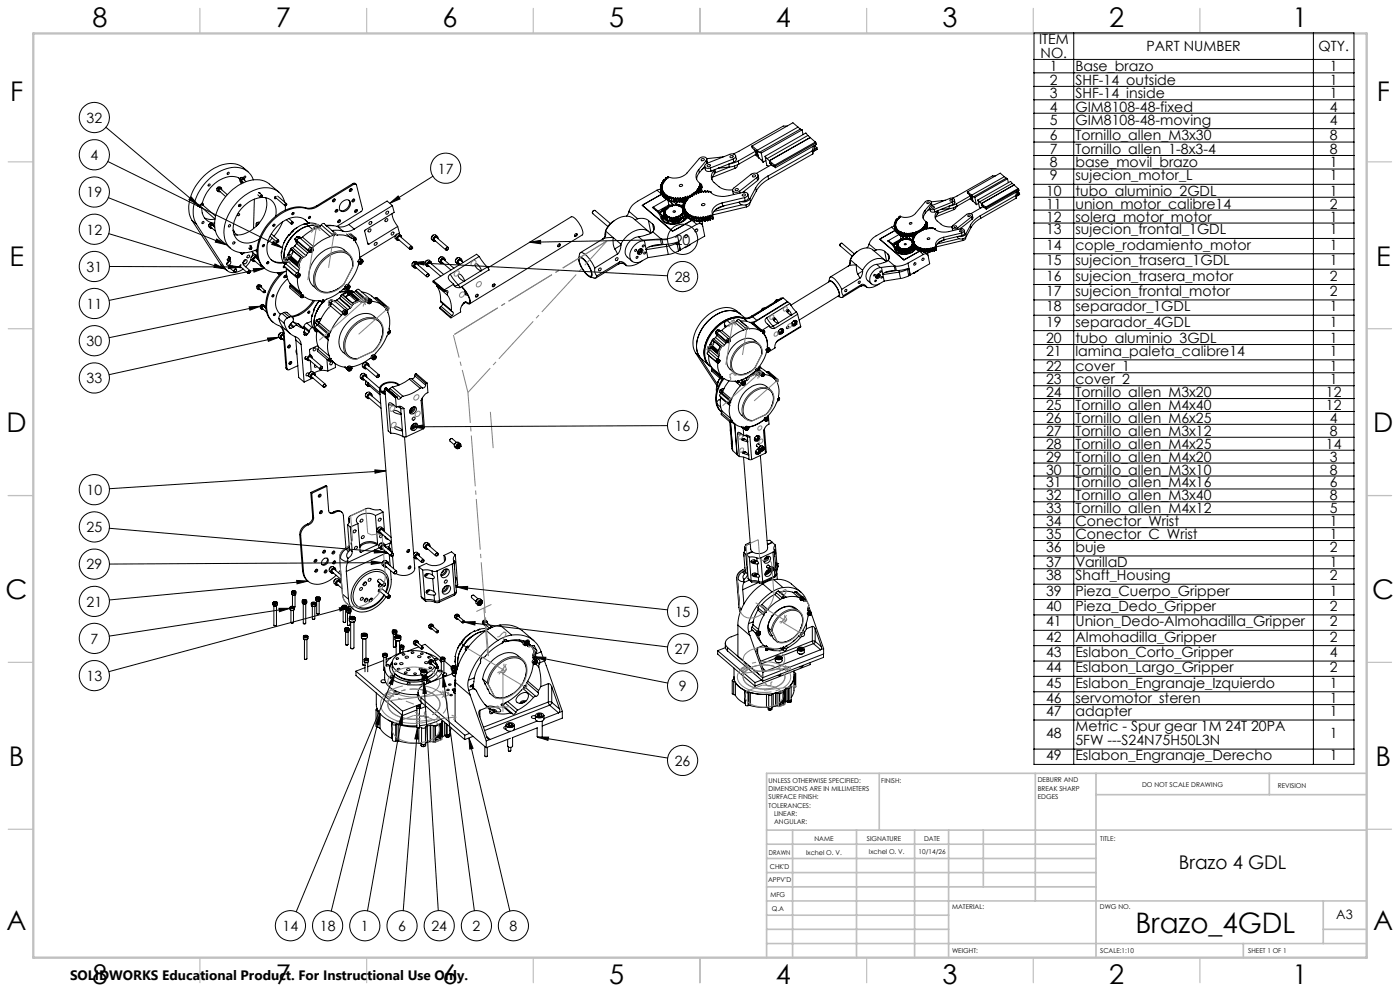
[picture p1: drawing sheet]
<svg xmlns="http://www.w3.org/2000/svg" width="420mm" height="297mm" viewBox="0 0 420 297" stroke-linecap="round" stroke-linejoin="round" font-family="sans-serif">
<defs><g id="words">
<text font-size="8.5" x="340.6" y="279.7">Brazo_4GDL</text>
<g font-size="8.1">
<text x="27.7" y="8">8</text>
<text x="82.7" y="8">7</text>
<text x="132.7" y="8">6</text>
<text x="182.7" y="8">5</text>
<text x="232.7" y="8">4</text>
<text x="282.7" y="8">3</text>
<text x="332.7" y="8">2</text>
<text x="387.7" y="8">1</text>
<text x="3" y="30.4">F</text>
<text x="413" y="30.4">F</text>
<text x="2.8" y="79.6">E</text>
<text x="412.8" y="79.6">E</text>
<text x="2" y="129.6">D</text>
<text x="412" y="129.6">D</text>
<text x="1.7" y="179.6">C</text>
<text x="411.7" y="179.6">C</text>
<text x="2.7" y="229.6">B</text>
<text x="412.7" y="229.6">B</text>
<text x="2" y="278.9">A</text>
<text x="412" y="278.9">A</text>
<text x="27.7" y="295">8</text>
<text x="82.7" y="295">7</text>
<text x="132.7" y="295">6</text>
<text x="182.7" y="295">5</text>
<text x="232.7" y="295">4</text>
<text x="282.7" y="295">3</text>
<text x="332.7" y="295">2</text>
<text x="387.7" y="295">1</text>
</g>
<text font-size="5.6" x="353.6" y="260.4">Brazo 4 GDL</text>
<g font-size="4.2">
<text x="311.7" y="13.3">ITEM</text>
<text x="312.2" y="17.4">NO.</text>
<text x="344" y="15.3">PART NUMBER</text>
<text x="395.5" y="15.3">QTY.</text>
<text x="315" y="21.3">1</text>
<text x="322.6" y="21.3">Base_brazo</text>
<text x="398.9" y="21.3">1</text>
<text x="315" y="25.4">2</text>
<text x="315" y="29.4">3</text>
<text x="322.6" y="25.4">SHF-14_outside</text>
<text x="322.6" y="29.4">SHF-14_inside</text>
<text x="398.9" y="25.4">1</text>
<text x="398.9" y="29.4">1</text>
<text x="315" y="33.4">4</text>
<text x="322.6" y="33.4">GIM8108-48-fixed</text>
<text x="398.9" y="33.4">4</text>
<text x="26" y="36.8">32</text>
<text x="315" y="37.4">5</text>
<text x="322.6" y="37.4">GIM8108-48-moving</text>
<text x="398.9" y="37.4">4</text>
<text x="27.1" y="48">4</text>
<text x="315" y="42.1">6</text>
<text x="315" y="46.1">7</text>
<text x="322.6" y="42.1">Tornillo_allen_M3x30</text>
<text x="322.6" y="46.1">Tornillo_allen_1-8x3-4</text>
<text x="398.9" y="42.1">8</text>
<text x="398.9" y="46.1">8</text>
<text x="131.4" y="52">17</text>
<text x="315" y="50.1">8</text>
<text x="322.6" y="50.1">base_movil_brazo</text>
<text x="398.9" y="50.1">1</text>
<text x="26" y="59.1">19</text>
<text x="313.8" y="58.7">10</text>
<text x="315" y="54.1">9</text>
<text x="322.6" y="54.1">sujecion_motor_L</text>
<text x="322.6" y="58.7">tubo_aluminio_2GDL</text>
<text x="398.9" y="54.1">1</text>
<text x="398.9" y="58.7">1</text>
<text x="313.8" y="62.6">11</text>
<text x="322.6" y="62.6">union_motor_calibre14</text>
<text x="398.9" y="62.6">2</text>
<text x="26" y="70.3">12</text>
<text x="313.8" y="66.4">12</text>
<text x="313.8" y="70.3">13</text>
<text x="322.6" y="66.4">solera_motor_motor</text>
<text x="322.6" y="70.3">sujecion_frontal_1GDL</text>
<text x="398.9" y="66.4">1</text>
<text x="398.9" y="70.3">1</text>
<text x="202.4" y="73.3">20</text>
<text x="313.8" y="74.9">14</text>
<text x="322.6" y="74.9">cople_rodamiento_motor</text>
<text x="398.9" y="74.9">1</text>
<text x="26" y="81.4">31</text>
<text x="313.8" y="79.5">15</text>
<text x="322.6" y="79.5">sujecion_trasera_1GDL</text>
<text x="398.9" y="79.5">1</text>
<text x="202.4" y="84.5">28</text>
<text x="313.8" y="84.1">16</text>
<text x="313.8" y="88.7">17</text>
<text x="322.6" y="84.1">sujecion_trasera_motor</text>
<text x="322.6" y="88.7">sujecion_frontal_motor</text>
<text x="398.9" y="84.1">2</text>
<text x="398.9" y="88.7">2</text>
<text x="26" y="92.5">11</text>
<text x="313.8" y="93.3">18</text>
<text x="322.6" y="93.3">separador_1GDL</text>
<text x="398.9" y="93.3">1</text>
<text x="313.8" y="97.9">19</text>
<text x="322.6" y="97.9">separador_4GDL</text>
<text x="398.9" y="97.9">1</text>
<text x="26" y="103.7">30</text>
<text x="313.8" y="102.7">20</text>
<text x="313.8" y="106.7">21</text>
<text x="322.6" y="102.7">tubo_aluminio_3GDL</text>
<text x="322.6" y="106.7">lamina_paleta_calibre14</text>
<text x="398.9" y="102.7">1</text>
<text x="398.9" y="106.7">1</text>
<text x="313.8" y="111.3">22</text>
<text x="322.6" y="111.3">cover_1</text>
<text x="398.9" y="111.3">1</text>
<text x="26" y="114.9">33</text>
<text x="313.8" y="115.2">23</text>
<text x="313.8" y="119">24</text>
<text x="322.6" y="115.2">cover_2</text>
<text x="322.6" y="119">Tornillo_allen_M3x20</text>
<text x="397.8" y="119">12</text>
<text x="398.9" y="115.2">1</text>
<text x="313.8" y="122.9">25</text>
<text x="322.6" y="122.9">Tornillo_allen_M4x40</text>
<text x="397.8" y="122.9">12</text>
<text x="202.4" y="129.1">16</text>
<text x="313.8" y="126.8">26</text>
<text x="313.8" y="130.6">27</text>
<text x="322.6" y="126.8">Tornillo_allen_M6x25</text>
<text x="322.6" y="130.6">Tornillo_allen_M3x12</text>
<text x="398.9" y="126.8">4</text>
<text x="398.9" y="130.6">8</text>
<text x="313.8" y="134.5">28</text>
<text x="322.6" y="134.5">Tornillo_allen_M4x25</text>
<text x="397.8" y="134.5">14</text>
<text x="313.8" y="138.4">29</text>
<text x="313.8" y="142.2">30</text>
<text x="322.6" y="138.4">Tornillo_allen_M4x20</text>
<text x="322.6" y="142.2">Tornillo_allen_M3x10</text>
<text x="398.9" y="138.4">3</text>
<text x="398.9" y="142.2">8</text>
<text x="26" y="148.3">10</text>
<text x="313.8" y="146.1">31</text>
<text x="313.8" y="150">32</text>
<text x="322.6" y="146.1">Tornillo_allen_M4x16</text>
<text x="322.6" y="150">Tornillo_allen_M3x40</text>
<text x="398.9" y="146.1">6</text>
<text x="398.9" y="150">8</text>
<text x="313.8" y="153.8">33</text>
<text x="322.6" y="153.8">Tornillo_allen_M4x12</text>
<text x="398.9" y="153.8">5</text>
<text x="26" y="159.5">25</text>
<text x="313.8" y="157.7">34</text>
<text x="313.8" y="161.6">35</text>
<text x="322.6" y="157.7">Conector_Wrist</text>
<text x="322.6" y="161.6">Conector_C_Wrist</text>
<text x="398.9" y="157.7">1</text>
<text x="398.9" y="161.6">1</text>
<text x="313.8" y="165.4">36</text>
<text x="322.6" y="165.4">buje</text>
<text x="398.9" y="165.4">2</text>
<text x="26" y="170.7">29</text>
<text x="313.8" y="170">37</text>
<text x="313.8" y="173.9">38</text>
<text x="322.6" y="170">VarillaD</text>
<text x="322.6" y="173.9">Shaft_Housing</text>
<text x="398.9" y="170">1</text>
<text x="398.9" y="173.9">2</text>
<text x="313.8" y="178.5">39</text>
<text x="322.6" y="178.5">Pieza_Cuerpo_Gripper</text>
<text x="398.9" y="178.5">1</text>
<text x="26" y="181.8">21</text>
<text x="202.4" y="184.8">15</text>
<text x="313.8" y="183.1">40</text>
<text x="322.6" y="183.1">Pieza_Dedo_Gripper</text>
<text x="398.9" y="183.1">2</text>
<text x="313.8" y="187.7">41</text>
<text x="322.6" y="187.7">Union_Dedo-Almohadilla_Gripper</text>
<text x="398.9" y="187.7">2</text>
<text x="27.1" y="192.9">7</text>
<text x="202.4" y="196">27</text>
<text x="313.8" y="192.3">42</text>
<text x="313.8" y="196.9">43</text>
<text x="322.6" y="192.3">Almohadilla_Gripper</text>
<text x="322.6" y="196.9">Eslabon_Corto_Gripper</text>
<text x="398.9" y="192.3">2</text>
<text x="398.9" y="196.9">4</text>
<text x="313.8" y="201.5">44</text>
<text x="322.6" y="201.5">Eslabon_Largo_Gripper</text>
<text x="398.9" y="201.5">2</text>
<text x="26" y="204.1">13</text>
<text x="203.6" y="207.2">9</text>
<text x="313.8" y="206.1">45</text>
<text x="322.6" y="206.1">Eslabon_Engranaje_Izquierdo</text>
<text x="398.9" y="206.1">1</text>
<text x="313.8" y="210.8">46</text>
<text x="313.8" y="214.6">47</text>
<text x="322.6" y="210.8">servomotor_steren</text>
<text x="322.6" y="214.6">adapter</text>
<text x="398.9" y="210.8">1</text>
<text x="398.9" y="214.6">1</text>
<text x="313.8" y="221.3">48</text>
<text x="322.6" y="219.2">Metric - Spur gear 1M 24T 20PA</text>
<text x="398.9" y="221.3">1</text>
<text x="313.8" y="227.9">49</text>
<text x="322.6" y="223.3">5FW ---S24N75H50L3N</text>
<text x="322.6" y="227.9">Eslabon_Engranaje_Derecho</text>
<text x="398.9" y="227.9">1</text>
<text x="202.4" y="229.5">26</text>
<text x="84.8" y="279">14</text>
<text x="96" y="279">18</text>
<text x="108.3" y="279">1</text>
<text x="119.5" y="279">6</text>
<text x="129.4" y="279">24</text>
<text x="141.8" y="279">2</text>
<text x="152.9" y="279">8</text>
</g>
<text font-size="4.1" x="21" y="293.7">SOLIDWORKS Educational Product. For Instructional Use Only.</text>
<text font-size="3.9" x="400.9" y="275.5">A3</text>
<g font-size="2">
<text x="230.6" y="234.6">UNLESS OTHERWISE SPECIFIED:</text>
<text x="230.6" y="237.1">DIMENSIONS ARE IN MILLIMETERS</text>
<text x="230.6" y="239.6">SURFACE FINISH:</text>
<text x="264.4" y="234.6">FINISH:</text>
<text x="311.3" y="234.5">DEBURR AND</text>
<text x="311.3" y="237">BREAK SHARP</text>
<text x="311.3" y="239.5">EDGES</text>
<text x="342.6" y="236">DO NOT SCALE DRAWING</text>
<text x="383.3" y="236.2">REVISION</text>
<text x="230.6" y="242.1">TOLERANCES:</text>
<text x="232.2" y="244.6">LINEAR:</text>
<text x="232.2" y="247.1">ANGULAR:</text>
<text x="244.3" y="252">NAME</text>
<text x="260" y="251.9">SIGNATURE</text>
<text x="277.2" y="251.9">DATE</text>
<text x="330.1" y="251.9">TITLE:</text>
<text x="230.6" y="256.1">DRAWN</text>
<text x="241.9" y="256.1">Ixchel O. V.</text>
<text x="260.7" y="255.9">Ixchel O. V.</text>
<text x="275.6" y="255.9">10/14/26</text>
<text x="230.9" y="260.3">CHK'D</text>
<text x="230.4" y="264.4">APPV'D</text>
<text x="231.1" y="268.8">MFG</text>
<text x="231.5" y="273">Q.A</text>
<text x="285.6" y="272.5">MATERIAL:</text>
<text x="330" y="272.5">DWG NO.</text>
<text x="285.6" y="285.5">WEIGHT:</text>
<text x="330.1" y="285.6">SCALE:1:10</text>
<text x="374.5" y="285.6">SHEET 1 OF 1</text>
</g>
</g></defs>
<g fill="none" stroke="#000" stroke-width=".3">
<path d="M310.2 9.9h96v219.2h-96zM310.2 17.8h96M322.1 9.9v219.2M394 9.9v219.2M31.7 38.1l27.8 23.4M236.1 37.8h-1.1l-15 8.3M239.4 38.1l.7 .6M239.4 38.1l-12.2 6.9M239.4 38.1l-1.5-1.3-12.3 6.9M240.1 38.7l-12.2 6.9M240.1 38.7l.5 .2M240.6 38.9l-12.2 7"/>
<path d="M240.6 38.9l.3 1.5M310.2 21.8h96M310.2 25.9h96M310.2 29.9h96M310.2 33.9h96M310.2 38.6h96M32.3 48.4l52.4 25.9M32.5 59.2l35.4 14.1M57.4 59l2.1 2.5-2.8-1.7zM62.7 55.2l.1-.1a.29 .29 0 0 1 .1 .5 .29 .29 0 0 1-.5-.1zM65.1 56.5h.1M65.4 56.1l-.3 .4"/>
<path d="M65.5 56.6l.6-.3 .3 .2a.57 .57 0 0 0-.8 .2 .57 .57 0 0 0 .2 .8l.2-.1-.4 .1-.2-.3zM66.4 56.4l-.4-.3a.77 .77 0 0 0-.8 .2 .77 .77 0 0 0-.1 .8l.4 .3M66.5 56.4v.5zM68.2 58.3l-2-1.7a.41 .41 0 0 0-.4 .1 .41 .41 0 0 0-.1 .5l2 1.7M68.3 51.7a.29 .29 0 0 1 .4 0 .29 .29 0 0 1 0 .4l-.5 .1zM71.6 53.3l.3 .5M72 53.5a6.7 6.7 0 0 0-7.6 1.5 11 11 0 0 0-3.7 5.9M72.2 54.4l.2 .7M72.3 53.3l-.3 .4M72.5 53.7l.6-.3 .3 .6a.49 .49 0 0 0-.6-.4 .49 .49 0 0 0-.4 .5 .49 .49 0 0 0 .5 .5h-.4l-.3-.2zM73.2 52.9l.3-.1a.29 .29 0 0 1 .1 .4 .29 .29 0 0 1-.5 0zM73.3 53.5l-.4-.3a.74 .74 0 0 0-.8 .3 .74 .74 0 0 0-.1 .8l.4 .3"/>
<path d="M73.8 54.4l-1-.6-.3 .4 .6 .5M74.4 51.5a7.7 7.7 0 0 0-10.2-1.1 14.4 14.4 0 0 0-7.5 13l.3 1.4 .6 1.3M76 53.9a6 6 0 0 0-8-3.4 14.6 14.6 0 0 0-10 14l.3 1.5 .6 1.2M76.3 59.7l-.2 8.8M77.3 58.4l.9 .7M77.5 57.8l.5-.1v.3M77.7 57.7l1 .9M78.5 59.1h.1M78.7 58.9h.1M78.7 58.8v-.2a.33 .33 0 0 0-.5 .1 .33 .33 0 0 0 .2 .5l.1-.1M79.7 59.3a9.3 9.3 0 0 1-5.3 10.3l-2.1 .7h-2.1M82.4 59l3.1 2.6"/>
<path d="M82.9 58.9a.34 .34 0 0 0-.5 .2 .34 .34 0 0 0 .3 .4l.2-.1M83.3 58.8l2.7 2.3M83.6 57.6l-2.8-2.4a7.7 7.7 0 0 0-8.6-.1 15 15 0 0 0-7.8 12.2 5.9 5.9 0 0 0 2 4.7l2.8 2.4M100 59.7l.2-.1a.4 .4 0 0 1 .2 .7 .4 .4 0 0 1-.7-.2zM100.3 59.6l-.1 .5-.5 .2M105.4 56.5l-.2 .5-.4 .2M105.8 59.9a.36 .36 0 0 1 .5-.2 .36 .36 0 0 1 0 .6l-.6 .2zM105.9 55l.5-.1 .4 .3M105.9 55l.3 .2M105.9 55l-10.9 6.7M106.2 59.7l-.2 .4-.4 .2M106.2 55.2l.3-.1 .4 .3 1.9 7.3-.1 .3-7.6 4.8"/>
<path d="M106.2 55.2l-10.9 6.7M129.9 52.8l-13 8.1M197.1 57l-5.8 3.3a5 5 0 0 0-2.6 3.1M197.1 57l1.4 1.2-5.8 3.3 9.1 7.9 5.8-3.4M198.1 56.5l.6 .1-.5 .3M198.1 55.9l.6 .1-.6 .5M198.1 56.5l.1 .4M198.1 55.9l.1 .4M198.2 57h.6M198.2 56.9v.1M198.2 56.9l.2 1M198.2 56.8l-1.1 .2"/>
<path d="M198.2 57l.2 .9M198.3 55.4l.5 .2-.7 .3M198.3 55.4v.4M198.4 57.4h.6M198.4 57.4l.2 1M198.4 57.9h.1M198.5 54.9l.4 .2-.6 .3M198.5 54.9v.3M198.5 58.3l.1 .1M198.6 58.4h.2M198.6 57.9l.1 .1M198.6 57.9l.3 1"/>
<path d="M198.7 58l.2 .9M198.8 57v.1M198.8 54.3l.4 .3-.7 .3M198.8 54.3l.1 .4M198.8 57.1l-.4 .3M199 58.3l.1 .1M199 57.4l-.4 .5M199 58.3l.3 1M199 57.4v.2M199.1 58.4l.2 .9M199.1 58.8l-.2 .1M199.2 53.8l.3 .4-.7 .1"/>
<path d="M199.2 53.8l.1 .4M199.3 57.9l-.3 .4M199.3 57.9l-.6 .1M199.3 57.9v.1M199.5 58.7l.1 .1M199.5 58.7l.2 1M199.6 59.2l-.3 .1M199.6 58.8l.1 .9M199.7 58.2l-.2 .5M199.7 58.2l-.6 .2M199.7 58.2v.2M199.7 53.3a.26 .26 0 0 1 .3 .2 .26 .26 0 0 1-.1 .3 .26 .26 0 0 1-.4-.1l-.3 .1"/>
<path d="M199.7 53.3h.7M199.7 53.3l.1 .5M200 59l.1 .1M200 59l.3 1M200.1 58.6h.2l-.3 .4M200.1 58.6l-.5 .2M200.1 59.5l-.4 .2M200.1 59.1l.2 .9M200.1 58.6l.1 .2M200.1 59.7l-4.4 2.5M200.3 52.9l.2 .3-.1 .1M200.3 52.9l.1 .4"/>
<path d="M200.6 59.3h.2M200.6 59.3l.3 1M200.7 58.8l-.1 .5M200.7 58.8l-.6 .3M200.7 58.8v.3M200.7 59.8l-.4 .2M200.8 59.3l.1 1M201.2 59.1h.2l-.1 .4M201.2 59.1l-.4 .2M201.2 59.1l.1 .4M201.3 59.5h.1M201.3 59.5l.3 1"/>
<path d="M201.4 59.5l.2 1M201.9 59.2l.2 .1-.1 .4M201.9 59.2l-.5 .3M201.9 59.2l.2 .9M202 59.7h.2M202 59.7l.4 .9M202.2 59.7l.2 .9M202.6 59.3h.2v.4M202.6 59.3l-.4 .4M202.6 59.3l.1 1M202.8 59.6l.2 1.1M202.8 59.7h.2"/>
<path d="M202.8 59.7l.2 1M203 59.7l.2 1M203.3 59.4h.2M203.3 59.4l-.3 .3M203.3 59.4l.1 .9M203.5 59.4l.1 .3M203.5 59.4l.3 1.3M203.6 59.7h.2M203.6 59.7l.2 1M203.8 59.7l.1 .9M203.9 55.5a.45 .45 0 0 1 .5-.3 .45 .45 0 0 1 .3 .5 .45 .45 0 0 1-.5 .2 .45 .45 0 0 1-.3-.4zM204 59.3h.2"/>
<path d="M204 59.3l-.2 .4M204 59.3l.2 1M204.2 59.3l.2 .4M204.2 59.3l.2 1M204.4 59.7h.2M204.4 59.7l.2 .9M204.6 59.7l.2 .9M204.8 59.3l-.2 .4M204.8 59.3l.1 .9M205 59.2l.2 .3M205 59.2l-.2 .1M205 59.2l.1 .9"/>
<path d="M205.2 59.5l.2 1M205.4 59.5h-.2M205.4 59.5l.1 .6M205.5 59.1l-.1 .4M205.5 59.1l.2 .9h.2M205.7 59.1l.3 .2M205.7 59.1h-.2M205.7 59.1l.2 .9M205.8 59.6l.4 .3-.7 .1M205.8 59.6l.1 .4M206 59.3l.1 .2M206.2 58.9v.4"/>
<path d="M206.2 59.3h-.2M206.2 59.3v.2M206.2 58.9l.1 .6M206.3 59.2l.3 .2-.1 .2h-.7M206.3 59.2l.1 .4M206.4 58.8l.4 .3M206.4 58.8l-.2 .1M206.4 58.8v.3M206.4 59.1l-.1 .1M206.4 59.1l.6 .1M206.8 59.1h.1M206.9 58.7l.3 .4-.2 .1"/>
<path d="M206.9 59l-.1 .1M206.9 58.8l.1 .4M206.9 58.7l.1 .5M206.9 59v.2M207 58.6l-.1 .1M207 58.5l.5 .2M207 58.5l-.1 .5M207 58.5l.1 .1M207.5 58.7h.1M207.5 58.3l.2 .4-.7-.1M207.5 58.3l.1 .3M207.6 58.7h-.1"/>
<path d="M207.6 58.7h.1M207.6 58.2l.6 .1M207.6 58.2l-.1 .1 .1 .4M207.6 58.2h.1M207.7 58.2l-.2 .1M207.7 58.2l.7 .1M208.2 58.3v.1M208.2 57.8l.5 .1M208.2 57.8l-.1 .1 .2 .4M208.2 57.8v.2M208.2 58l.6 .1M208.2 58l.2 .3"/>
<path d="M208.3 58.3h-.1M208.3 58.1v.2M208.3 58.3h.1M208.7 57.4h.6M208.7 57.4l-.1 .1 .2 .3M208.7 57.4l.1 .3M208.7 57.9l.1 .2M208.8 57.8l-.1 .1M208.8 57.8l.1 .3M209.1 56.9h.6M209.1 56.9l-.1 .2 .4 .3M209.1 56.9l.1 .3"/>
<path d="M209.3 57.4v.3M209.4 57.4h-.1M209.4 57.4l.1 .5M209.4 56.5l.4 .3M209.4 56.5l.1 .2M209.5 57.9l-.5-.3-.2 .5M209.5 57.9h.1M209.6 50.8a2.65 2.65 0 0 0 .4 4.2M209.6 50.8l.2 .9M209.7 56l.4 .3M209.7 56.9l.1 .5M209.7 56v.2"/>
<path d="M209.8 57.4l-.1 .5h-.2M209.8 56.8l-.1 .1M209.8 51.7l-.6 1-.2 1M209.8 56.8l.1 .6M209.9 55.5l.4 .3M209.9 55.5v.1M209.9 55v.1M209.9 55.1l.6 .1M209.9 57.4h-.1M209.9 57.4a.34 .34 0 0 0 .4 .3 .34 .34 0 0 0 .3-.4l.4 .3 .2-.1a.24 .24 0 0 1 .3-.3 .24 .24 0 0 1 .2 .3M210 55h-.1M210 55v.1"/>
<path d="M210 56.4l-.6 .1M210 56.4l.2 1M210.1 56.3l-.1 .1M210.1 56.3l.1 1.1M210.2 57.4h-.3M210.3 55.8l-.6 .2M210.3 55.8l.2 1M210.5 55.2h.1M210.4 55.3l-.5 .2M210.4 55.3l.2 1M210.5 56.8l-.3 .1M210.5 55.2l.1 1.1"/>
<path d="M210.5 47.6h.7a.42 .42 0 0 1-.3 .6 .42 .42 0 0 1-.5-.5zM210.5 56.7v.1M210.6 56.3h-.2M211.5 50.2l-.9 .6M211.7 57.5h.2a.28 .28 0 0 1 .3-.4 .28 .28 0 0 1 .2 .4l.2 .1a.25 .25 0 0 1 .3-.3 .25 .25 0 0 1 .2 .3M211.7 57.5h.1M211.8 48.2a.85 .85 0 0 0-.1-1.1 .85 .85 0 0 0-1.1 0l-.8 .5-3.7 4.2a5 5 0 0 1-5.8 1.1M211.8 48.2l-2.2 2.6M211.8 48.2l.2 .8M212 47.6l.2 1.3M212.2 48.9a.8 .8 0 0 0-.8 1 .8 .8 0 0 0 1 .6l.7-.2M212.4 57.3v.2"/>
<path d="M213.1 57.6h.1M213.1 57.6a5.9 5.9 0 0 0 5.7 1l4.1-1a.88 .88 0 0 1 1.1 .1 .88 .88 0 0 1 .2 1l-.8 .5M213.1 50.3l.2 1M213.3 51.3h-1.3l-.4-.4-.2-1-1.6 1.8M214.1 51.1a2.39 2.39 0 0 0 .1 3.6 6 6 0 0 0 5.6 2.2M214.1 51.1l.2 1M214.3 50.9l-.2 .2M214.3 52.1l-.6 .9-.1 .8M214.5 50.8l.1 .8-.3 .5M215.5 50.4h.1M217.2 46.9l-5.2 .7M218.6 49.2l.2 .9"/>
<path d="M218.8 50.1l-3.3 .3M218.9 50.1l-4.4 1.7M219.1 46.7h.7a.39 .39 0 0 1-.3 .6 .39 .39 0 0 1-.4-.6zM219.8 57.1l.3 1.2M220 47.7a.79 .79 0 0 0 .7-1 .79 .79 0 0 0-1-.6l-7.5 2.8M220 47.7l-6.9 2.6M220 47.7l.1 .9M220.1 48.6l-6.8 2.7M220.3 49.7l.2 .7M220.5 50.4l-6.8 2.7M220.6 56.8a.48 .48 0 0 1 .5-.3 .48 .48 0 0 1 .4 .4 .48 .48 0 0 1-.5 .3 .48 .48 0 0 1-.4-.4zM220.7 46.7l.1 1.3-.7 .6"/>
<path d="M221.2 49.4l-.1 .7-.6 .3M221.5 48.3l-2.7 .8M221.5 48.3l.2 .9M221.7 49.2l-1.4 .6-1.5 .3M221.9 57.3l.1 .6M222.7 58.3a.43 .43 0 0 1 .6-.2 .43 .43 0 0 1 .3 .5l-.8 .1zM223.1 57.4v.2zM223.1 57.6h.1M223.4 59.2l-6.8 1.6M223.4 59.2l.2 .9M224.4 58.2l.1 1.2-.9 .7M225 59.6a2.29 2.29 0 0 1-2.6 .8"/>
<path d="M225 59.6l.1 .9M225.6 43.7v.6l.7 .7M225.6 43.7l1.6 1.4M225.7 52.6a.43 .43 0 0 1 .6-.3 .43 .43 0 0 1 .3 .6l-.6 .2zM226.3 44.9l.4 .4M226.6 46.4l1 .9M226.7 45.3l.2 .9-5.2 3M226.7 45.3l-5.2 3M226.7 56.3l-1.7 3.3M226.7 56.3l.2 .9M226.9 57.2l-1.8 3.3M226.9 46.3l.3 .2v-.2"/>
<path d="M227 46.2l-.1 .1M227 45.5l-.2-.3 .4 1.2M227 45.5l.3 .3M227 45.5h.1M227.1 53.2a.77 .77 0 0 0 .2-1 .77 .77 0 0 0-1-.3l-1 .3-5.2 4.2a.75 .75 0 0 0-.2 1 .75 .75 0 0 0 1 .2l1-.3M227.1 53.2l-5.2 4.1M227.1 53.2l.2 .9M227.2 45l.7 .6M227.2 45l.1 .8M227.2 46.4v-.2l.3 .3 .1 .8 1.3 1.3M227.2 46.3l.3 .3 .1 .7M227.2 46.4h.1"/>
<path d="M227.2 46.3h.1M227.3 54.1l-4.5 3.6M227.3 45.8l-.6-.6 .2 1.1M227.4 52.5l.2 .9-.3 .7M227.6 47.3h.1M227.9 45.6l.5 .3M228.4 45.9l.5 2.7M229.5 46.8l.5 2.8 .6 .2M229.5 46.8l.6 .8M229.8 48.1l-.9 .5M230.1 47.6l.7 .6M230.4 52.8a9.5 9.5 0 0 0-3.7 3.5"/>
<path d="M230.4 52.8l.2 .9M230.6 53.7a8.9 8.9 0 0 0-3.7 3.5M230.8 48.2l.2 .8M230.8 48.2l1.6 1.3M231 49l.3 .2M231.2 49l.3 .4-.3-.4 .1 .2M231.9 49.7l-.4-.3-4.6 2.6M231.9 49.7l.7 .6M232 49.7h-.1M232.4 49.5l.2 .3M232.6 49.8v.5M242.4 40.6l-12.3 7"/>
<path d="M242.4 40.6l.7 .6M242.4 40.6l-.6-.7-12.3 6.9M243.1 41.2l-12.3 7M243.1 41.2l1.5 1.4M243.7 45.2l-13.3 7.6M243.7 45.2l.1 .9M243.8 46.1l-13.2 7.6M244.1 43.8l-.4 1.4M244.4 43.6l.1 .2M244.5 43.8l.6 .5M244.5 43.8l-.7 2.3M244.6 42.6l-12.2 6.9"/>
<path d="M244.6 42.6l.2 .3M244.8 42.9l-12.2 6.9M244.8 42.9l.1 .4-12.3 7M245.1 44.3l-.9 .5M245.1 44.3v.4M245.1 44.7l-1 .6M245.1 44.7l-1 .7M286.3 59.8l.2 .9-.6 .6M290.3 57.5v.4l.5 .4M290.3 57.5l1.2 1M290.8 58.3l.1 .2M290.8 58.4l.3 .3"/>
<path d="M291 59.6l.9 .7M291.1 58.7l.2 .7-4.2 2.4M291.1 58.7l-4.2 2.4M291.1 58.6l.2 .9M291.2 58.6l.2 .8M291.2 58.6l.2 .3M291.3 59.5l.3 .2-.1-.2M291.3 59.5h.1M291.4 59.4l.1 .2M291.4 58.9h.1M291.5 58.5l.6 .5M291.5 58.5l.1 .6-.2-.2"/>
<path d="M291.5 59.4l.4 .9M291.5 59.4v.2M291.5 59.6h.1M291.5 59.5l.4 .8M291.5 59.5h.1M292.1 59l.4 .2M292.5 59.2l.4 2.1M293.4 59.9l.4 2.2 .4 .2M293.4 59.9l.5 .6M298.7 52.7h-.9l-12 6.7M301.3 52.9l-1.2-1-9.8 5.6M301.3 52.9l-9.8 5.6"/>
<path d="M301.3 52.9l.6 .5M301.9 53.4l-9.8 5.6M301.9 53.4l.4 .2M302.3 53.6l-9.8 5.6M302.3 53.6l.2 1.1M303.7 55l-9.8 5.5M303.7 55l.5 .4M303.7 55l-.5-.6-9.8 5.5M304.2 55.4l-9.8 5.6M304.2 55.4v.1M304.2 55.5l-9.8 5.5M304.2 55.5l1.2 1"/>
<path d="M304.7 58.6l-10.6 6.1M304.7 58.6l.2 .8M304.9 59.4l-10.7 6M305 57.5l-.3 1.1M305 58.7l.9-.5zM305.3 57.3l.1 .2M305.4 57.5l.4 .4M305.4 57.5l-.5 1.9M305.4 56.5l-9.7 5.6M305.4 56.5l.2 .3M305.6 56.8l-9.8 5.5M305.6 56.8l.1 .3-9.8 5.6"/>
<path d="M305.8 57.9l.1 .3M305.8 57.9l-.6 .4M310.2 59.1h96M310.2 42.6h96M310.2 46.6h96M310.2 50.7h96M310.2 55.2h96M32.6 70l34.9 10.6M32.8 79.9l39 .1M57.6 66.1l1.3 1.1M57.6 66.1l8.7 13.3M58.9 67.2l8.7 13.4"/>
<path d="M59.4 61.4l.2-.2-.1 .7-.2-.2zM59.6 61.2v.1M59.7 61.9l.3 .3M60.5 62.2a4.1 4.1 0 0 0 3.9 4.7M60.6 60.8l.3 .3M60.7 66.5l.4-.1a.31 .31 0 0 1 0 .5 .31 .31 0 0 1-.5-.2zM61 61.6v-.2a.62 .62 0 0 0-.9-.1 .62 .62 0 0 0 0 .9h.4M61 61.6v-.1a.54 .54 0 0 0-.8-.1 .54 .54 0 0 0 .1 .8h.2M61.3 65.3l1.3 .4h1.9M62.9 67.1l-.2 .3M62.9 67.1l-.3 .6 .5 .6M62.9 67.1l.6-.2 .5 .4"/>
<path d="M63 67l-.1 .1M63.3 67.4l.6-.2 .2 .6v-.2a.54 .54 0 0 0-.9-.1 .54 .54 0 0 0 .2 .9l.2-.1h-.5l-.2-.3zM64.4 68.1l-.7-.6a.43 .43 0 0 0-.4 .6l1.3 1.1M64.5 79.1l3 1.5-3.3-.5zM64.7 64.8l-4-3.4a.41 .41 0 0 0-.4 .1 .41 .41 0 0 0 0 .4l4.2 3.7M65 71.6l2.9 1.7-3.3-.7zM66.3 79.4l1.8 1.7M66.3 79.4l1.3 1.2M68.1 77.8l.3 .2M68.4 78.4l.2-.1a.55 .55 0 0 1 .7 .4 .55 .55 0 0 1-.4 .6 .56 .56 0 0 1-.9-.1 .56 .56 0 0 1 .4-.8zM68.5 77h.4l.1 .2M68.5 79.5l3.3 .5-3.3 .5z"/>
<path d="M68.6 77.4l.3-.1a.35 .35 0 0 1 .1 .6 .35 .35 0 0 1-.6-.2zM68.6 76.9l.4 .4M68.7 78.2l-.7 .8M68.8 67.4l.1-.1a.33 .33 0 0 1 .2 .5 .33 .33 0 0 1-.6 0zM68.8 78h.1M69.1 77.7v-.2a.43 .43 0 0 0-.7-.1 .43 .43 0 0 0 .2 .7l.2-.1M69.3 79.7l-.5 .5 .1 .3h.3M69.7 79.7l1.2 1M70 69.1l.2 .5-.2-.6 .1 .1M70 69.4l1.2 1M71.4 64.2l.4-.2a.31 .31 0 0 1 0 .5 .31 .31 0 0 1-.5-.1zM71.7 61.5v.4"/>
<path d="M71.8 61.4h.1M71.8 61.4v.3M71.8 61.7h.1M71.8 79.9l.1 .3M72 75.7l.4 .4M72.2 79.4v.6l2.2 1.9M72.4 75.7v.4h.3M72.4 79.4a.44 .44 0 0 0-.5 .3 .44 .44 0 0 0 .2 .6l.3-.2M72.4 75.7l.3 .4M72.9 76.1h-.2M72.9 78.8l.3 .2M72.9 79.3l2.1 1.8"/>
<path d="M72.9 78.7l.2 .2M73 78.9l.1 .2M73.1 75.8h.1M73.1 75.8l-.4 .3M73.1 78.2a.59 .59 0 0 1 1-.2 .59 .59 0 0 1-.3 .9 .52 .52 0 0 1-.9 .1 .52 .52 0 0 1 .2-.8zM73.6 77.8l-.7 .8M74.3 76.6l.4-.2a.42 .42 0 0 1 0 .7 .42 .42 0 0 1-.6-.2zM74.6 74.4l.4 .3M74.9 73.7a.28 .28 0 0 1 .4-.1 .28 .28 0 0 1 .1 .4M75 73.7l.5 .4M75.3 77.7l-1.6 2.3M75.4 77.1h.1"/>
<path d="M75.5 75.4l1.7 1.4M75.5 74.5a.26 .26 0 0 0-.3-.4 .26 .26 0 0 0-.2 .4 .26 .26 0 0 0 .4 .1M75.8 76.6l-.4 .5M75.8 76.5v.1M75.8 75.7l-.1 .9M76.1 77.1a.59 .59 0 0 1 .8-.3 .59 .59 0 0 1 .3 .8 .61 .61 0 0 0-.5-.8 .61 .61 0 0 0-.7 .6l-.1 .7 .2 .2h.5a.62 .62 0 0 1-.9-.3 .62 .62 0 0 1 .4-.9zM76.6 75l.5 .5M77.1 76.9l-.5-.4a.98 .98 0 0 0-1.1 .3 .98 .98 0 0 0-.1 1.1l.5 .4M77.2 76.3l-.2 .3 .3 .3-.1-.5M77.2 66.7l-.3 .4M77.5 77.8l-.6-.5a.56 .56 0 0 0-.6 .1 .56 .56 0 0 0-.1 .6l2.2 1.9M77.5 67.1l-.1 .2"/>
<path d="M77.7 66.9l-.5 .6M77.9 66.7a.7 .7 0 0 0-.9 .1 .7 .7 0 0 0 0 .9M78.4 79.4v.5h.4h-.3v-.4M79.1 73.3l-.4 .4M80.4 78.4l-.4 .5M81 70.8l2 1.7M81.4 77.8l1.5 .8h2.1M81.4 70.1l2.1 1.9M81.7 71.4l-1.4 1.3M82 72.3l2.7 2-3.2-1.1zM82.2 67.2l-.4 .4M82.7 64.8a4.3 4.3 0 0 0-1.3-4.7 4.3 4.3 0 0 0-4.8-.5 10 10 0 0 0-6.5 10.1 4.3 4.3 0 0 0 6.4 2.6l1.3-.6"/>
<path d="M83 72.5h.4M83.2 72.1l.2-.1a.25 .25 0 0 1 .1 .4 .25 .25 0 0 1-.4-.1zM83.4 72.5h.1M83.6 72.3a.27 .27 0 0 0-.2-.4 .27 .27 0 0 0-.3 .2l-.1 .4M83.6 72.3h.1M84.4 75.7a4.8 4.8 0 0 0 .8 3.2M84.6 75.3l-.2 .4M84.7 74.1l-.3 1.6M84.7 74.1l.1 .2M84.8 66.5l-.9 1.9-1.7 2.4M85.2 78.8l.3 .4M85.3 79.6l-.3 .3v.3l.5-.2"/>
<path d="M85.3 79.8l-.3 .2M85.4 78.1l.6 .6M85.4 60.6a5.9 5.9 0 0 0-7.9-4.1 14.6 14.6 0 0 0-10.3 14 5.8 5.8 0 0 0 8 5l1.9-.7M85.4 78v.1M85.4 78l.7 .6M85.5 77.5l-.1 .5M85.5 77.5l.8 .7M85.6 61.7v1.3M85.6 74.3h.1M85.6 77.3l-.1 .2M85.6 77.3l.8 .6M85.7 79l-.4 .4v.5l3.3 2.8"/>
<path d="M85.7 79l3.3 2.8M85.8 61.6h.1M85.9 65.9l1.4 1.2M86 61.4a.27 .27 0 0 0-.3-.3 .27 .27 0 0 0-.3 .3 .27 .27 0 0 0 .4 .2M86.3 78.3l-.6 .7M86.3 78.3l3.3 2.9M86.3 76.9l-.7 .4M86.3 76.9l.2 .2M86.3 76.3l.1 .5M86.3 76.3l3.4 2.9M86.4 76.8l-.1 .1M86.4 76.8l3.3 2.9"/>
<path d="M86.4 76.9l.1 .4M86.5 77.5l-.2 .8M86.5 77.5l3.4 2.9M86.5 77.3v.2M86.5 70.5l-1.3 2.2-.5 1.4M86.5 77.3l3.4 2.9M86.6 76.2l.7 .2v.3M86.6 76.2v.3M86.6 76.5l2.6 2.3M86.6 76.5l.5 .2M86.7 65.5l1.1 1M86.7 70.3l-.2 .2"/>
<path d="M86.7 70.3l-1.5 2.5M86.7 70.3l.2 .1M86.7 70.3h.1M87.1 76.7l2.4 2M87.2 74.9l.3-.1 2.6 2.2v.4M87.2 74.5l-.9 1.8M87.2 74.5l3.4 2.9M87.2 74.9l-.6 1.3M87.2 74.9l.5 .1M87.6 69.6l-.6 .7M87.6 69.4l.2 .1M87.7 67.1h-.2"/>
<path d="M87.7 67.1h.1M87.7 74.2l-.5 .3M87.7 74.2l3.4 2.8M87.8 66.9l.1-.2a.33 .33 0 0 0-.5-.1 .33 .33 0 0 0 .1 .5M87.9 69.1l-1.2 1.5-.2-.1M87.9 69.1l-.3 .3M87.9 63.7l-.3 .4M88 75.2l-.9 1.5M88.1 75.3l-.7 1.3-.3 .1M88.4 73.7l-.7 .5M88.4 73.7l3.4 2.9M88.5 71.6v.1"/>
<path d="M88.5 71.7l.2 .6M88.5 71.6l.7 .6M88.5 71.7l.7 .6M88.6 71.5l-.1 .1M88.6 71.5l.6 .5M88.7 72.3l.4 .5M88.7 72.3l.4 .4M88.9 72.6l.1 .3M89 73l-.6 .7M89 73l3.3 2.8M89 70.9l-.4 .6M89 70.9l.6 .5"/>
<path d="M89.1 68.2l-1.5 1.2M89.2 72.2v.3M89.2 72.2l3.3 2.8M89.2 72.5l-.2 .5M89.2 72.5l3.4 2.8M89.2 78.8h.1M89.3 70.9h-.3M89.3 70.9l.6 .1M89.3 70.9l.5 .4M89.5 78.7l-.3 .1M89.6 78.4l-.1 .1M89.6 78.4h.1"/>
<path d="M89.7 79.2v.5M89.7 79.7l.2 .5M89.9 71l.4 .3M89.9 71l.3 .3M89.9 68.9a11.4 11.4 0 0 0-3.9 4.6M90 71.3a.79 .79 0 0 0-.8 .9M90 71.3l3.2 2.9M90.1 77.4l-.6 1.3M90.1 77.3l-.5 1.1M90.6 77.4l-.9 1.8M90.7 71.1l-.7 .2M90.7 71.1l3.4 2.8"/>
<path d="M91.1 77l-.5 .4M91.2 67.2l-1.7 .7-1.6 1.2M91.2 67.2h.2M91.6 65.9l.8 1.1M91.7 62.3a10.6 10.6 0 0 0-10.1 3.5 13 13 0 0 0-4.3 11.5l.9 1.9 1.2 1.2M91.7 62.3l.3 .2M91.8 76.6l-.7 .4M91.8 67.1l-.6 .1M91.8 67.1l.7 .6M91.9 67h.4M92 62.5a11.1 11.1 0 0 0-10.8 4.2 11.9 11.9 0 0 0-3.4 11.5 6 6 0 0 0 8.1 3.1M92 67.1l-.3 .1"/>
<path d="M92.3 75.8l-.5 .8M92.4 67h.1M92.5 66.9a4.9 4.9 0 0 0-6.8-.9 9.7 9.7 0 0 0-5.4 10.2 4.1 4.1 0 0 0 4.9 2.6M92.5 74.9l.1 .3M92.5 67.7a9.8 9.8 0 0 0-7.2 10.5l.4 .8M92.5 67.7l2.1-.1-2.1 .1M92.5 74.9l.4 .3M92.5 67.7a10.2 10.2 0 0 0-7.3 9.9l.5 1.4M92.5 67.7l1.4 1.1M92.6 75.3l-.3 .5M92.6 75.2v.1M92.6 75.2l.4 .4"/>
<path d="M92.7 66.8l-.3 .2M92.7 66.8h.1M92.8 66.8l1.5 .2 1 .4M92.8 66.8l-1 .3M92.9 75.2l.2 .5M92.9 64.8l-.4 .5M93.1 75.7h.1M93.2 75.2l.1 .2 .3-.1M93.2 75.6l-.1 .1M93.4 75.1l-.2 .1M93.4 74.9h.2M93.4 75.1l.2 .2"/>
<path d="M93.5 74.2a.73 .73 0 0 0-1 .7M93.5 75.6l-.4 .1M93.5 74.2l.4 .3M93.6 74.9l-.2 .2M93.6 74.9l.2 .1M93.7 74.6a.61 .61 0 0 0-.6 .3 .61 .61 0 0 0 .1 .7M93.7 74.5h-.4l-.4 .7M93.7 74.5v.1M93.7 74.6a.61 .61 0 0 1 .2 .7 .61 .61 0 0 1-.7 .3M93.7 74.5l.3 .5M93.8 75l-.2 .3M93.8 75l-.2-.2-.4 .4"/>
<path d="M94.1 73.9l-.6 .3M94.1 68.5v.1M94.1 68.6v.1M94.1 68.6l.1 .1M94.1 68.5l.1 .1M94.2 68.4l-.1 .1M94.2 68.4l.2 .2M94.5 67.7l-.3 .7M94.5 67.7l.7 .5M94.7 67.5l-.2 .2M94.7 67.5l.7 .6M95 61.7a4.5 4.5 0 0 1-3.3 .6"/>
<path d="M95 61.7l.3 .2M95.3 61.9a4 4 0 0 1-3.3 .6M95.3 67.4l-.6 .1M95.3 67.4l.7 .5-.4-.3M95.3 67.4l.6 .5M95.5 67.5l.1 .1M95.6 67.6h.1M95.7 68a14.3 14.3 0 0 0-5 3.1M95.7 68l3.4 2.9M96.4 67.4l-.7 .6M96.4 67.4l.4-.4h.4l3.4 2.9M96.4 67.4l3.3 2.9"/>
<path d="M97.1 78a6.1 6.1 0 0 1 7.1-1.9 3.9 3.9 0 0 1 1.6 4l-2.6 5a6.3 6.3 0 0 1-7.1 2 4.9 4.9 0 0 1-.8-6.6zM99.1 70.9a13.5 13.5 0 0 0-5 3M99.6 69.1l1.9-.1 1.4 .3M99.7 69.1l1.5 1.3M99.7 70.3l-.6 .6M99.7 70.3a.61 .61 0 0 1 .7-.5 .61 .61 0 0 1 .5 .6h.3M99.9 70.5h.1M99.9 70.5l.2 .2M99.9 67.6h-2.1l.2 .1 1.9-.1 1.4 .3M100.2 70.1h.1M100.2 70.1a.32 .32 0 0 0-.3 .2 .32 .32 0 0 0 .2 .4M100.2 70.1a.32 .32 0 0 1 .3 .3 .32 .32 0 0 1-.4 .3"/>
<path d="M100.2 70.1l-.3 .4M100.3 70.1l-.4 .4M100.7 62.9l.3-.1a.4 .4 0 0 1 .2 .6 .4 .4 0 0 1-.7-.1zM101.1 62.8l-.6 .6M101.2 70.4a6.1 6.1 0 0 1 4.3 1M101.3 67.9l1.6 1.4M101.9 65.9l-.1 .3-.5 .3M102.6 60.5a1.44 1.44 0 0 1 2.5 .1 2.42 2.42 0 0 1-2.7 2.7 1.74 1.74 0 0 1 .2-2.8zM104 70.1l1.5 1.3M104.6 76.1l-1.4-1.2a5.5 5.5 0 0 0-6.9 .9 8.4 8.4 0 0 0-3.4 8.3l.8 1.4 1.6 1.4M104.6 67.3a4 4 0 0 1-3.3 .6M104.6 67.3l1.7 1.3"/>
<path d="M104.7 60a2.28 2.28 0 0 1-2.7 3M104.7 70.1l1.5 1.3M105.2 70l1.6 1.3M106 72h.1M106.1 72l.2 .1M106.2 71.4h-.7M106.2 71.4a.55 .55 0 0 1 .6 .3 .55 .55 0 0 1-.2 .7 10.5 10.5 0 0 1 1.4 5.2h.1M106.3 68.6a4.1 4.1 0 0 1-3.4 .7M106.3 71.5l.1 .1M106.4 71.5a.32 .32 0 0 0-.4 .3 .32 .32 0 0 0 .3 .3M106.4 71.5a.32 .32 0 0 1 .2 .4 .32 .32 0 0 1-.3 .2M106.4 71.6l-.4 .3"/>
<path d="M106.4 71.5v.1M106.4 71.5l-.3 .5M106.5 63l.5-.2a.44 .44 0 0 1 0 .7 .44 .44 0 0 1-.6-.2zM107 62.8l-.2 .4-.4 .2M107.4 78.3l.5 .8M107.4 78.3l.4 .4M107.7 78.9a21.5 21.5 0 0 1-3.1 6.3v.1M107.8 78.7l.2 .4M107.9 77.3l.3 .3M107.9 77.4l.3 .2M108.1 79.1h.1M108.1 77.6l-.5 .3-.2 .4"/>
<path d="M108.1 79.1h-.1M108.1 77.6l.7 .4M108.1 78.7l.1 .2 .3-.1M108.1 78.7h.1M108.1 78.6l.1 .1M108.3 78.6l-.1 .1M108.3 78.6l.2 .2M108.4 79.1h-.4M108.5 78.3l-.2 .3M108.5 78.3h.1M108.5 78.3l.2 .2M108.7 78a.63 .63 0 0 0-.7 .4 .63 .63 0 0 0 .1 .7"/>
<path d="M108.7 77.9a.84 .84 0 0 0-.9 .8M108.7 77.9v.1M108.7 78a.63 .63 0 0 1 .1 .8 .63 .63 0 0 1-.7 .3M108.7 77.9l.2 .6M108.7 78.5l-.2 .3M108.7 78.5l-.2-.3-.3 .1-.1 .4M110.3 72.7l.3 .5M110.7 68.8a.34 .34 0 0 1 .5-.1 .34 .34 0 0 1 0 .5 .41 .41 0 0 1-.7 .3 .41 .41 0 0 1 .2-.7zM110.8 66.6a.4 .4 0 0 1 .7-.1 .4 .4 0 0 1-.1 .6 .39 .39 0 0 1-.6 .1 .39 .39 0 0 1 0-.6zM112.4 72.8l.4-.2a.42 .42 0 0 1 .2 .7 .42 .42 0 0 1-.7-.1zM115.6 65.8l.1-.1a.34 .34 0 0 1 .6-.1 .34 .34 0 0 1 0 .5 .4 .4 0 0 1-.6 .4 .4 .4 0 0 1-.1-.7zM115.9 63.5l.3-.2a.41 .41 0 0 1 .2 .7 .41 .41 0 0 1-.7-.2z"/>
<path d="M116.9 60.9l2.6-2.2 .5 .9zM117.5 69.7l.3-.2a.42 .42 0 0 1 .2 .7 .42 .42 0 0 1-.7-.1zM117.7 64a6.3 6.3 0 0 0 1.6 3.9M117.7 61.6l.6 2-8.9 5.5 .9 4 .3 .1M117.7 61.6l-11.4 7M117.7 61.6l-1.6-1.3-11.5 7M118.6 70.7h.1M118.7 70.6l-10.8 6.6M119 70.2l-.4 .5M119 70.2h.1M119.2 70.9a.64 .64 0 0 1 .8-.5 .64 .64 0 0 1 .4 .8 .59 .59 0 0 0-.4-.7 .59 .59 0 0 0-.7 .4 .58 .58 0 0 0-.3 .8 .58 .58 0 0 0 .8 .3 .6 .6 0 0 1-.8-.3 .6 .6 0 0 1 .2-.8zM119.3 67.9l-8.7 5.3"/>
<path d="M119.3 67.9l.5 2-.3 .2M120.3 70.6l-.5-.4a.96 .96 0 0 0-1.1 .2 .96 .96 0 0 0-.1 1.1l.5 .5M123.1 74l.3-.1a.36 .36 0 0 1 .1 .6 .36 .36 0 0 1-.6-.2zM123.3 74.6h.1M123.5 73.9l-3.4-3a.55 .55 0 0 0-.6 .2 .55 .55 0 0 0-.1 .6l3.5 2.9M123.6 74.3h.1M123.6 74.3v-.2a.42 .42 0 0 0-.7-.1 .42 .42 0 0 0 .1 .7l.3-.1M123.9 78.7l3.3-.3-.1 1zM123.9 78.7l76.4 4M124.1 78.5h.1M124.1 78.5l-.5 .5M124.5 79a.57 .57 0 0 1 .7-.3 .57 .57 0 0 1 .3 .8 .57 .57 0 0 0-.4-.7 .57 .57 0 0 0-.7 .4 .57 .57 0 0 0-.3 .7 .57 .57 0 0 0 .7 .4 .59 .59 0 0 1-.8-.3 .59 .59 0 0 1 .3-.8z"/>
<path d="M125.4 78.8l-.5-.4a.98 .98 0 0 0-1 .3 .98 .98 0 0 0-.2 1.1l.5 .4M128 78.1h.1M128 78.1l-.5 .5M128.7 79.8a.63 .63 0 0 1-.8-.5 .63 .63 0 0 1 .6-.7l.7-.2 .2 .7a.57 .57 0 0 0-.3-.8 .57 .57 0 0 0-.7 .3 .66 .66 0 0 0-.5 .8 .66 .66 0 0 0 .9 .4M129.3 78.4l-.5-.4a.98 .98 0 0 0-1.1 .3 .98 .98 0 0 0-.1 1.1l.5 .4M129.5 71h.1M129.9 70.5l-.4 .5M129.9 70.5h.1M130.3 71a.58 .58 0 0 1 .8-.2 .58 .58 0 0 1 .2 .7 .59 .59 0 0 0-.4-.7 .59 .59 0 0 0-.7 .4 .58 .58 0 0 0-.3 .7 .58 .58 0 0 0 .8 .3 .6 .6 0 0 1-.8-.2 .6 .6 0 0 1 .2-.8zM131.2 70.9l-.5-.5a.96 .96 0 0 0-1.1 .3 .96 .96 0 0 0-.1 1.1l.5 .4M131.6 77.6h.1M132.1 77.1h.1"/>
<path d="M132.1 77.1l-.4 .5M132.5 77.6a.57 .57 0 0 1 .7-.3 .57 .57 0 0 1 .3 .8 .57 .57 0 0 0-.4-.7 .57 .57 0 0 0-.7 .4 .57 .57 0 0 0-.3 .7 .57 .57 0 0 0 .7 .3 .59 .59 0 0 1-.8-.2 .59 .59 0 0 1 .3-.8zM133.4 77.4l-.5-.4a.97 .97 0 0 0-1.1 .3 .97 .97 0 0 0-.1 1.1l.5 .4M134 74.3a.33 .33 0 0 1 .5 0 .33 .33 0 0 1-.2 .5h-.5zM134.4 74.6l.1-.2a.39 .39 0 0 0-.7-.1 .39 .39 0 0 0 .3 .6h.1M134.4 74.2l-3.4-3a.55 .55 0 0 0-.6 .1 .55 .55 0 0 0-.1 .7l3.5 2.9M136.7 77.8v.1M137.2 77.3l-.5 .5M137.3 78a.62 .62 0 0 1 .8-.4 .62 .62 0 0 1 .4 .7 .57 .57 0 0 0-.4-.7 .57 .57 0 0 0-.7 .4 .58 .58 0 0 0-.2 .8 .58 .58 0 0 0 .7 .3 .6 .6 0 0 1-.8-.3 .6 .6 0 0 1 .2-.8zM138.4 77.7l-.5-.4a.94 .94 0 0 0-1 .3 .94 .94 0 0 0-.1 1l.4 .5M139 78.7l-.8-.7a.52 .52 0 0 0-.6 .2 .52 .52 0 0 0-.1 .6l.5 .4M143.8 76.9l2.4 3.1"/>
<path d="M143.8 76.9l-.8-.7-13 7.9M143.8 76.9l-8.7 5.3M158.9 72.6l3.3-.6v1.1zM167.5 73.3a.39 .39 0 0 1 .6-.1 .39 .39 0 0 1-.2 .6 .36 .36 0 0 1-.6 0 .36 .36 0 0 1 .2-.5zM167.9 73.1l-.2 .5-.4 .2M172.5 70.2a.37 .37 0 0 1 .7 0 .37 .37 0 0 1-.3 .5l-.5 .1zM173 70l-.1 .4-.5 .3M173.6 77.4l.4-1.6a2.11 2.11 0 0 1 2.4 1.3l2 3.2M173.7 77.2a1.72 1.72 0 0 1 2.1 1.1 5.4 5.4 0 0 1 1.6 4.6 3.4 3.4 0 0 1-2.7-2.3 4.9 4.9 0 0 1-1-3.4zM173.9 77.4a2.15 2.15 0 0 1 2.1 1.3 5.4 5.4 0 0 1 1.4 3.9l-.1 .2a4.9 4.9 0 0 1-3.2-3.6l-.4-1.2zM177.8 64l4.6 3.9M178.6 63.1a.59 .59 0 0 0-.8 .2 .59 .59 0 0 0 0 .7"/>
<path d="M178.6 63.1a.63 .63 0 0 0-.7 .2 .63 .63 0 0 0-.1 .7M178.6 63.1l4.5 3.9M180.9 71.6h.1M180.9 71.6l-6.8 4.1M181.6 69.5l-.1 1M181.6 69.5l-.2 1.5-.4 .5M181.6 69.2a6.9 6.9 0 0 1 7.7-4.2l5.4 4.5M181.6 69.5a1.71 1.71 0 0 1-.6 2M181.6 69.2l2.3 2M181.6 69.2v.3M183.9 71.2l.1 2 .4 1.4M183.9 71.2l-2.1 .1-.9 .3"/>
<path d="M183.9 71.2l2.4 2M184.2 66.2a5.3 5.3 0 0 0-2.4 2.9M184.4 74.6l.8 1.5M185.2 76.1l-6.8 4.2M185.6 79.1a1.77 1.77 0 0 1 2.1 .3M185.6 79.1l-6.8 4.2M185.7 79.1l1-.2 .8 .4M185.8 78.5a1.56 1.56 0 0 1 1.9 .9M185.8 78.5l-.2 .6M185.8 78.5l-6.8 4.2M186.3 73.5l-.2 1.2-.9 1.4M186.3 73.5l-1.9 1.1"/>
<path d="M186.3 73.2v.3M187.6 79.3l.3 .3M187.7 79.4l.2 .2M188.7 63.4l-.8 1.4M188.7 63.4l2.6 2.2M191.3 65.6a3.7 3.7 0 0 1 3.2 .5M191.3 65.6l-.8 .3M191.3 75.6l.2 .1M191.5 70.9a4.6 4.6 0 0 0-3.8 5.5l1.9 1.9M191.5 70.9l1.4 1.2M191.6 75.8l-.4 .1M191.7 74.8a.67 .67 0 0 1 1-.1 .67 .67 0 0 1 0 1 .74 .74 0 0 1-1.2 .5 .74 .74 0 0 1 0-1.2z"/>
<path d="M191.9 75.7l-.2 .1M192 74.6l.3 .3M192.1 74.6v.1M192.3 74.9l.1 .3-.1 .4M192.3 74.9a.63 .63 0 0 0-.7 .2 .63 .63 0 0 0-.1 .6M192.3 75.5v-.3a.31 .31 0 0 0-.4 .1 .31 .31 0 0 0 0 .4M192.3 75.5h.1M192.3 75.5l-.4 .2M192.3 75.5l-.5 .3-.3-.1M192.4 74.6v.4M192.4 78.3a6.1 6.1 0 0 1-4.5 1.3M192.4 74.5v.1"/>
<path d="M192.9 72.1a4.6 4.6 0 0 0-3.8 5.5 2.21 2.21 0 0 0 3.5 .6l1.7-1M193 61.6v.3M193.1 61.8l8.3 7.2M193.1 61.8v.1M193.2 61.2l-.2 .3 .1 .3M193.3 72.1h-.4M193.3 72.1l.6 2.7M193.9 74.8l.4 2.4M194.5 66.1l1.3 1.1M194.5 66.1l.8 3.8M194.8 73.9l-.7 .4-.2 .5M195.2 70a4.2 4.2 0 0 0-6-.1l-1.7 1.4-1.2 1.9"/>
<path d="M195.7 62.2h.4l1.1 .9M195.7 62.2l1.1 .9M195.8 67.2a1.53 1.53 0 0 1 0 2.3M195.8 67.2l.3 1.8M195.8 69.5l-1.1 .7-3.2 .7M195.8 69.5l2.6 2.2M196.8 63.1l1 1.1 .5 1.2M196.8 63.1h.4M197.2 63.1l1 1.1 .7 1.4M198 63.9l1.2 1.1-.1-1M198.1 71.7l-4.8 .4M198.1 71.7h.5"/>
<path d="M198.1 71.7l.3 1.6M198.3 65.4l.6 .2M198.4 73.3l-1.8 .1-1.8 .5M198.4 64.6l.7 .6M198.4 73.3h.5M198.6 71.7l.3 1.6M198.6 65l2.4 2M198.9 73.3h.2M199.1 64h.5M199.1 63.4l.5 .1-.5 .5M199.1 65.2h.2M199.1 63.4v.4"/>
<path d="M199.1 65.2h.1M199.1 65.2l1.3 1.2M199.1 73.3l-4.3 .6M199.2 64.4v.1M199.2 64.4l.2 1M199.2 64.5l.3 .9M199.3 65.2h.1M199.3 62.9h.1a.25 .25 0 0 1 .3 .1 .25 .25 0 0 1 0 .3 .25 .25 0 0 1-.4 0l-.2 .1M199.3 62.9l.1 .3M199.3 62.9l-1.4 .8M199.3 63l-1.4 .8M199.4 65.2h-.1"/>
<path d="M199.4 65.1l-.1 .1M199.5 65.4h.1M199.6 64.9h.1M199.6 64.9l.2 1M199.6 64l.1 .1M199.7 64.1l-.5 .3M199.7 64.9l.1 1M199.7 65.4h-.2M199.7 62.3l.4 .3-.8 .3M199.7 62.3l.6 .1M199.7 62.3l-.9 .5-.4 .4M199.7 62.3l.1 .5"/>
<path d="M199.8 62.5l-2.1 1.1M199.8 62.8h.1M199.8 62.6l-.2 .2M199.8 64.4l-.2 .5M199.8 64.4l-.6 .1M199.8 64.4l.1 .2M199.9 73.2l.1 .6M199.9 73.2l-.8 .1M200 73.8l-6.1 1M200 73.8l.5 2.5M200.1 65.2l.1 .1M200.1 65.2l.3 1"/>
<path d="M200.2 64.8h.2l-.3 .4M200.2 64.8l-.5 .1M200.2 65.8l-.4 .1M200.2 65.3l.2 .9M200.2 64.8l.1 .2M200.2 71.8l-41.3 .8M200.3 61.9l.2 .3-.2 .2M200.3 61.9v.5M200.4 62.1l-.3 .2M200.4 66.4l.2 .3M200.4 66.4v.2M200.5 76.3l-6.2 .9"/>
<path d="M200.6 61.5l.4 .3M200.6 61.5h.1M200.6 61.5l-3.2 1.8M200.7 61.5l.3 .3M200.7 65h.2l-.1 .5M200.7 65l-.5 .3M200.7 65l.2 .9-.5 .3M200.8 66l.2 .1M200.8 65.5h.2M200.8 65.5l.4 .9M200.9 67l.2 .1M201 65.5l.2 .9"/>
<path d="M201 61.8l-.2 .1M201 61.8h.1M201 61.8l.1 .1M201.4 65.2h.2v.3M201.4 65.2l-.4 .3M201.4 66.3l.4 .1M201.4 65.2l.1 .9M201.4 60l-.5 .3M201.4 69h.9M201.4 69l.1 .1M201.5 60.9l.5 .4M201.5 60.9l-1.1-.9 .3 1.5"/>
<path d="M201.5 60.9l.1 .8M201.5 66.3l.3 .1M201.5 66.1l-.3 .3M201.5 66.1h.2M201.6 65.4l.2 1.1M201.6 60.5l-.1 .4M201.6 61.7h.1M201.6 65.5h.2M201.6 65.5l.2 1M201.8 65.5l.2 1M201.8 66.5h.2M201.9 60.3l1.5 1"/>
<path d="M202 65.2h.3M202 65.2l-.2 .3M202 65.2l.2 .9M202.1 60.1l-.5 .4M202.1 60.1v.1M202.1 61.4l.4 .2M202.2 66.1l-.2 .4M202.3 65.2l.2 .3M202.3 65.2l.2 .9M202.3 69v.1M202.5 65.5h.1M202.5 61.6h-.3a.26 .26 0 0 0-.2-.3 .26 .26 0 0 0-.2 .4l-.2 .1a.27 .27 0 0 0-.3-.3 .27 .27 0 0 0-.3 .2l-.1 .3-.6-.1"/>
<path d="M202.5 61.6v-.1a.24 .24 0 0 1 .3-.3 .24 .24 0 0 1 .1 .4M202.5 66.1l.2 .3M202.5 66.1h-.3M202.5 65.5l.2 .9M202.6 66.3l-.5 .1M202.6 65.5l.2 .9M202.7 65l-.1 .5M202.7 65l.2 1M202.7 60.3l-.3 .3M202.7 60.3h.3M202.8 66.4h-.1M202.9 66l-.1 .4"/>
<path d="M202.9 61.4l.1 .2M203 65l.3 .3M203 65h-.3M203 65l.1 .9M203 60.7h.2M203 72.6l-3.1 .6M203 72.6l.1 .2M203.1 72.8l-1.5 .6-1.6 .4M203.1 72.8l.5 2.4M203.1 65.9l.4 .3M203.1 65.9l-.2 .1M203.2 70.5a9.3 9.3 0 0 1-4.6 1.2"/>
<path d="M203.2 70.5l.9 4.4M203.3 65.3l.2 .9M203.3 66.1l-.5 .2M203.4 65.2l-.1 .1M203.4 65.2l.2 1M203.4 65l.2 1.2M203.4 60.3l-.2 .4M203.4 60.3h.3M203.6 72.5l-.6 .1M203.6 75.2l-1.5 .7-1.6 .4M203.6 72.5l.4 2.4M203.6 72.5l-.5 .3"/>
<path d="M203.6 64.8l.4 .1M203.6 64.8h-.2v.4M203.6 64.8l.2 .9M203.6 66.2h-.1M203.7 61.3l-.8 .3M203.7 61.3l-.1 .4 .1 .1 .7-.3M203.7 61.3v.5M203.7 61.4l.3 .2M203.8 65.7l.4 .2M203.8 65.7l-.2 .1M203.9 60.6l-.1 .1M204 65.8l-.4 .2"/>
<path d="M204 65.8a2.31 2.31 0 0 1-2 .7M204 64.9l.2 1M204 74.9l-.4 .3M204.1 74.9h-.1M204.2 64.9h-.2M204.2 64.4l.5 .1M204.2 64.4l-.2 .1 .2 .4M204.2 64.8l.1 1M204.2 64.9l.1 .9M204.2 64.4l.1 .9M204.2 60.3l-.3 .3M204.3 65.9a2.02 2.02 0 0 1-3 .5"/>
<path d="M204.3 65.8l-.1 .1M204.3 65.3l.6 .1M204.3 65.3v.1M204.4 61.5l-.2 .5 .6-.2M204.4 61.5v.4M204.4 60.3l.2 .3M204.4 60.3h-.2M204.4 61.7l.2 .1M204.5 65.4l-.2 .3M204.6 64h.5M204.6 64l-.2 .1 .4 .3M204.6 64v.2"/>
<path d="M204.6 61.8v.1M204.6 61.8h.2M204.7 64.5l.2 .9M204.8 64.4l-.1 .1M204.8 64.4l.1 1M204.8 60.6h-.2M204.8 61.8h.6l-.6 .5M204.8 62.3h.1M204.8 61.8l.1 .1M204.8 63.5v.2l.4 .2M204.8 63.5l.1 .2M204.9 62.7h.1"/>
<path d="M204.9 63.1v.1M204.9 63.2l.5 .2M204.9 61.2l.6 .1-.7 .5M204.9 61.9l-.4 .4h.8M204.9 64.9l.1 .9-.2 .5M204.9 60.2l-.1 .4M204.9 61.2l.1 .4M204.9 61.9l.1 .2M205 65.2l.6 .4M205.1 65.3v.8M205.1 65.3l.5 .4M205.1 63.2h.1"/>
<path d="M205.1 60.7l.5 .2-.7 .3M205.1 60.1l.3 .4M205.1 60.1l-.2 .1M205.1 60.7l.1 .4M205.1 64l.2 .9M205.2 63.9l-.1 .1M205.2 63.9l.1 1M205.3 62.3l.1 .2M205.3 62.3l-.4 .5h.6M205.3 62.3v.2M205.3 64.9h-.4M205.4 64.9l.5 .4"/>
<path d="M205.4 63.7l.1 .1M205.4 63.7l.2 1M205.4 62.5l-.5 .2M205.4 63.4h.1M205.4 63.4l-.6 .1M205.4 62.4v.1M205.4 63.4l.1 .2M205.5 60.1l.3 .3-.7 .3M205.5 62.8v.1M205.5 62.9l-.6 .2M205.5 74.1v.1M205.5 62.8h.1"/>
<path d="M205.5 63.8l.1 .9M205.5 60.1v.4M205.5 60.4l-.1 .1M205.5 62.8l.1 .1M205.5 60v.1M205.5 64.4h-.2M205.6 62.9l-.5 .3M205.7 63.2l.1 .2M205.7 63.2l-.4 .1M205.8 64.1v.1M205.8 64.1l.3 1M205.8 63.4l-.4 .3"/>
<path d="M205.8 64.2l.3 .9M205.9 64.7h-.3M206 65.1a4.8 4.8 0 0 1-6.9 .9l-.2-.4M206 63.6l.1 .2-.3 .3M206 63.6l-.5 .2M206 63.6l.1 .2M206.1 65.1l.2-.1a5.5 5.5 0 0 1-7.6 1.1l-.4-.7M206.2 64.5l.1 .1M206.2 64.5l.4 1M206.3 64.6l.3 .9M206.4 64l-.2 .5M206.4 64l-.6 .2"/>
<path d="M206.4 64l.1 .2M206.8 64.8l.1 .1M206.8 64.8l.3 1M206.9 64.3l.1 .1-.2 .4M206.9 64.3l-.6 .3M206.9 65.4l-.3 .1M206.9 73.3l-1.4 .9M206.9 73.3h.1M206.9 64.3v.3M206.9 64.9l.2 .9M207.4 65.1h.2M207.4 64.6l.2 .1-.2 .4"/>
<path d="M207.4 64.6l-.5 .3M207.4 65.1l.2 .9M207.4 64.6l.1 .3M207.5 65.6l-.4 .2M207.6 65.1l.2 1M207.6 66l.2 .1M207.6 66l-5.3 3M207.6 66l1.4 1.2M207.6 66h.1M208 64.8l.2 .1-.1 .4M208 64.8l-.4 .3M208 64.8l.2 1-.4 .3"/>
<path d="M208.1 65.8h.1M208.1 65.3h.2M208.1 65.3l.4 .9M208.3 65.3l.2 .9M208.7 65h.2v.4M208.7 65l-.4 .3M208.7 65l.2 .9M208.9 65.4h.1M208.9 65.4l.3 1M208.9 65.9l-.4 .3M208.9 65.9h.1M209 67.2a1.09 1.09 0 0 1 1.8 .6l.6 3-7.3 4.1"/>
<path d="M209 65.4l.2 1M209 67.2l-5.8 3.3M209.4 65.1h.2l.1 .4M209.4 65.1l-.4 .3M209.4 66.2l1.1 1M209.4 65.1l.1 .9M209.5 66.1l.1 .3M209.5 66l-.3 .4M209.5 66h.3M209.6 65.3l.2 1.1M209.7 65.5h.1M209.7 65.5l.1 .9"/>
<path d="M209.8 65.5l.2 .9M209.8 66.4h.2M210.1 65.1h.2M210.1 65.1l-.3 .4M210.1 65.1l.2 .9M210.3 65.1l.1 .4M210.3 66l.3 .4M210.3 66l-.3 .4M210.3 65.1l.2 1M210.4 65.5h.2M210.4 65.5l.2 .9M210.6 61.2l.8-.1a.43 .43 0 0 1-.4 .5 .43 .43 0 0 1-.4-.4z"/>
<path d="M210.6 65.5l.2 .9M210.6 66.4h.2M210.6 66.4l.1 1M210.8 65.1l-.2 .4M210.8 65.1l.2 .9M211 66l-.2 .4M211 65l.2 .4M211 65l-.2 .1M211 65l.2 1M211.2 66l.2 .3M211.2 66h-.2M211.2 65.4l.2 .9"/>
<path d="M211.4 65.4h-.2M211.4 66.3h.2M211.4 65.4l.2 .9M211.6 65l-.2 .4M211.6 65l.1 .9M211.7 65.9l-.1 .4M211.8 64.9l.3 .4M211.8 64.9l-.2 .1M211.8 64.9l.1 1M211.9 65.9l.3 .3M211.9 65.9h-.2M212.1 65.3l.1 .9"/>
<path d="M212.2 65.2l-.1 .1M212.2 65.2l.2 .9M212.3 64.8l-.1 .4M212.3 64.8l.2 1M212.4 66.1l-.2 .1M212.5 64.8l.3 .2M212.5 64.8h-.2M212.5 65.8l-.1 .3M212.5 64.8l.2 .9M212.7 65.7l.3 .3M212.7 65.7l-.2 .1M212.8 65l.2 1"/>
<path d="M213 64.6v.4M213 65h-.2M213 65l.2 .9M213 64.6l.2 .9M213.2 64.5l.4 .3M213.2 64.5l-.2 .1M213.2 65.9l-.2 .1M213.2 65.5v.4M213.2 64.5l.2 .9M213.4 65.4l.4 .3M213.4 65.4l-.2 .1M213.6 64.8l.2 .9"/>
<path d="M213.7 64.5l.2 1.1M213.7 64.3l-.1 .5M213.7 64.3l.2 .9M213.9 65.4v.2M213.9 65.6l-.1 .1M216.6 60.8a3.4 3.4 0 0 0-3 3.1l.1 .4M216.6 60.8l.2 1M216.8 61.8a3.5 3.5 0 0 0-3 2.6l10.1-2.4M217.2 61.7l-2.5 1.1M222.6 61.4l-8.4 2M223.6 60.1l-6.8 1.7M223.8 61.4l.1 .6"/>
<path d="M224.9 60.9l-.1 .6-.9 .5M225.1 60.5a2 2 0 0 1-3.3 .1M252.7 73a.46 .46 0 0 0-.6 .1 .46 .46 0 0 0 0 .6M252.7 73a.51 .51 0 0 0-.6 .1 .51 .51 0 0 0 0 .6l3.6 3.1M252.7 73l3.6 3.1M254.5 79.7h.1M254.5 79.7l-5.4 3.3M255.1 78l-.1 .8M255.1 78.1l-.2 1.2-.3 .4M255.1 77.9a5.5 5.5 0 0 1 6.1-3.4l4.3 3.5M255.1 78.1a1.38 1.38 0 0 1-.5 1.6M255.1 77.9l1.8 1.5"/>
<path d="M255.1 77.9v.2M256.9 79.4l.1 1.6 .3 1.2M256.9 79.4l-2.4 .3M256.9 79.4l1.9 1.6M257.1 75.4a4.7 4.7 0 0 0-1.9 2.3M260.7 73.2l-.6 1.1M260.7 73.2l2.1 1.7M262.8 74.9a3.1 3.1 0 0 1 2.6 .4M262.8 74.9l-.7 .2M263 79.2a3.7 3.7 0 0 0-3.1 4.4l1.5 1.5M263 79.2l1.1 1M264.1 71.8l.1 .1"/>
<path d="M264.2 71.9l6.7 5.7M264.3 71.4l-.1 .5M265.4 75.3l1 .9M265.4 75.3l.6 3.1M265.9 78.4a3.4 3.4 0 0 0-4.8-.1l-1.3 1.2-1 1.5M266.3 72.2h.4l.8 .8M266.3 72.2l.9 .8M266.4 78l-.9 .6-2.5 .6M266.4 76.2a1.2 1.2 0 0 1 0 1.8M266.4 78l2.1 1.8M266.4 76.2l.3 1.4M267.2 73l1.2 1.8"/>
<path d="M267.2 73h.3M267.4 68.1l-4.6 2.6a4.2 4.2 0 0 0-2.1 2.5M267.4 68.1l1.2 .9-4.7 2.7 7.3 6.3 4.7-2.7M267.5 73l.9 .8 .5 1.2M268.2 73.6l1 .8M268.3 67.6l.4 .1-.4 .3M268.3 67.6v.4M268.3 67.2l.4 .2-.4 .2M268.3 79.8l-3.9 .3M268.3 67.2l.1 .3M268.3 79.8h.3M268.3 79.8l.2 1.3"/>
<path d="M268.3 68h.5M268.3 68h.1M268.3 68l.2 .8M268.3 67.9l-.9 .2M268.4 66.8l.4 .2-.5 .2M268.4 66.8v.3M268.4 74.8l.5 .2M268.5 68.4h.1M268.5 68.4l.1 .8M268.5 68.8h.1M268.5 74.2l.5 .4M268.6 66.3l.3 .2-.5 .3"/>
<path d="M268.6 66.3v.3M268.6 79.8l.3 1.3M268.7 68.8h.1M268.7 68.8l.2 .8M268.7 74.5l1.8 1.6M268.8 69.2h-.2M268.8 68l-.3 .4M268.8 65.9l.3 .2-.5 .2M268.8 68v.2M268.8 65.9l.1 .3M269 68.4l-.3 .4M269 68.4h-.5"/>
<path d="M269 68.4v.1M269 69.1v.1M269 69.1l.2 .8M269 73.7h.5M269 73.2l.5 .1-.5 .4M269 74.6h.2M269 73.7l.2 .7M269 73.2l.1 .3M269 74.6l1.1 1M269 74.6h.1M269 69.2l.2 .7M269.1 69.5l-.2 .1"/>
<path d="M269.1 65.5l.3 .3-.6 .1M269.1 74l.2 .8M269.1 65.5l.1 .3M269.2 74.4h.1M269.2 72.7l.4 .3-.6 .2M269.2 68.8h.1M269.2 68.8h-.5M269.2 72.7l.1 .4M269.2 74.6h.1M269.2 68.8v.1M269.2 72.8l-1.1 .7M269.2 74.5v.1"/>
<path d="M269.2 72.9l-1.1 .6M269.3 74.8h.1M269.3 68.8l-.3 .3M269.3 74.6h-.1M269.3 69.4l.1 .1M269.3 69.4l.3 .8M269.4 69.5l.2 .7M269.5 74.4h.1M269.5 74.4l.2 .8M269.5 69.8l-.3 .1M269.5 73.7l-.4 .3M269.5 69l-.2 .4"/>
<path d="M269.5 69l-.5 .2M269.5 73.7v.1M269.5 69v.2M269.5 74.8h-.2M269.6 72.3l.2 .3-.6 .1M269.6 72.3l.5 .1M269.6 72.4l-.6 .1-.5 .6M269.6 65.1l.1 .4h-.6M269.6 72.3v.4M269.6 65.1v.4M269.6 72.5l-1.6 .9M269.6 72.7h.1"/>
<path d="M269.6 72.6l-.1 .1M269.7 74v.1M269.7 74h-.6M269.7 74.1l-.2 .3M269.8 69.7h.1M269.8 69.7l.2 .8M269.9 74.6l.1 .1M269.9 74.6l.2 .8M269.9 69.3l-.1 .4M269.9 69.3l-.5 .2M269.9 70.1l-.3 .1M269.9 69.7l.1 .8"/>
<path d="M269.9 69.3v.2M269.9 70.2l-3.6 2M269.9 74.3h.2l-.2 .3M269.9 74.3l-.4 .1M269.9 74.3l.1 .1M270 75.1l-.3 .1M270 74.7l.1 .7M270 64.8l.1 .3h-.5M270 64.8l.1 .3M270.1 72v.4M270.1 72h.6M270.1 72.2l-.2 .1"/>
<path d="M270.1 75.6l.2 .2M270.1 75.6l.1 .1M270.3 69.9l.1 .1M270.3 69.9l.2 .8M270.3 71.6l.3 .3M270.3 71.6l-2.6 1.5M270.3 69.5v.4M270.3 69.5l-.4 .2M270.3 71.6h.1M270.3 69.5v.2M270.4 74.5l.1 .4M270.4 74.5l-.4 .2"/>
<path d="M270.4 74.5l.3 1.1M270.4 75.3l.1 .1M270.4 70.3l-.4 .2M270.4 70l.1 .7M270.5 75.2l-.4 .2M270.5 74.9l.2 .7M270.5 76.1h.1M270.6 71.9l-.2 .1M270.6 71.9l.1 .1M270.8 69.7v.4M270.8 69.7l-.4 .3M270.8 70.1h.1"/>
<path d="M270.8 70.1l.3 .7M270.9 74.6l.2 .3M270.9 74.6l-.4 .3M270.9 75.5h.3M270.9 74.6l.1 .7M270.9 70.4l-.4 .3M270.9 77.6h.7M270.9 71.2l.5 .3M270.9 70.1l.2 .7M270.9 71.2l.2 .6M270.9 71.2l-.8-.8 .2 1.2M270.9 77.6v.1"/>
<path d="M271 75.5l.2 .1M271 75.3l-.3 .3M271 75.3h.1M271 74.8l.2 .7M271.1 74.9h.1M271.1 70.8l-.2 .4M271.1 74.9l.1 .7M271.2 75.5v.1M271.2 74.9l.2 .7M271.2 75.6h.2M271.3 70.7l1.2 .8M271.3 69.8l.1 .4"/>
<path d="M271.3 69.8l-.4 .3M271.3 69.8l.1 .8M271.4 74.6l-.2 .3M271.4 74.6l.1 .7M271.4 70.2h.1M271.4 70.2l.3 .7M271.4 70.6l-.3 .2M271.4 70.6h.1M271.5 71.6l.2 .2M271.5 75.3l-.1 .3M271.5 70.2l.2 .7M271.6 74.6l.1 .3"/>
<path d="M271.6 74.6h-.2M271.6 74.6l.1 .7M271.6 77.6v.1M271.7 71.8l-.3-.3-.3 .4-.5-.2 .1 .3M271.7 71.8l.3-.4 .1 .4M271.7 75.3l.2 .3M271.7 75.3h-.2M271.7 74.9l.2 .7M271.8 75.5l-.4 .1M271.8 69.9l.2 .3M271.8 69.9l-.3 .3M271.8 69.9l.2 .8"/>
<path d="M271.9 74.8l-.2 .1M271.9 74.8l.1 .8M272 74.5l-.1 .3M272 70.7l-.3 .2M272 70.7h.1M272 74.5l.1 .7M272 70.2l.2 .8M272 75.6h-.1M272 70.2h.1M272.1 75.2l-.1 .4M272.1 71.6v.2M272.1 74.5l.3 .2"/>
<path d="M272.1 74.5h-.1M272.1 70.9l.1 .1M272.1 74.5l.2 .7M272.1 70.2l.2 .8M272.2 71h.1M272.3 75.2l.3 .2M272.3 75.2h-.2M272.4 70h.2M272.4 70l-.3 .2M272.4 78.9a7.3 7.3 0 0 1-3.8 .9M272.4 70l.2 .7M272.4 78.9l.7 3.5"/>
<path d="M272.4 74.7l.2 .7M272.5 75.4l-.4 .1M272.5 74.5l.2 .9M272.6 70l.1 .2M272.6 70.7l-.3 .3M272.6 70.7h.1M272.6 70l.1 .7M272.7 74.3l.3 .1M272.7 74.3l-.3 .4M272.7 75.4h-.1M272.7 75.2v.2M272.7 70.2h.1"/>
<path d="M272.7 74.3l.1 .7M272.7 70.2l.1 .8M272.7 71.5l-.6 .3M272.7 71.5l.1 .4M272.7 70.7l.1 .3M272.7 71.6l.3 .1M272.8 75l.4 .2M272.8 75l-.2 .1M272.8 70.2l.1 .8M272.9 71h-.1M273 75.1l-.3 .2M273 69.9h.2"/>
<path d="M273 69.9l-.2 .3M273 69.9l.1 .8M273 75.1l-.7 .5h-.9M273 74.4l.2 .8M273.1 74.4h-.1M273.1 74l.4 .1M273.1 74v.4M273.1 74.4l.2 .7M273.1 74l.1 .8M273.1 70.7l-.2 .3M273.2 69.9l.1 .3M273.2 69.9l.1 .8"/>
<path d="M273.2 75.1a1.62 1.62 0 0 1-2.4 .5M273.2 74.8h.4M273.2 74.8h.1M273.3 71.7l-.5 .2M273.3 71.7l-.1 .4 .4-.2M273.3 75.1l-.1 .1M273.3 75.1h.1M273.3 71.7v.3M273.3 70.7l.2 .2M273.3 70.7h-.2M273.3 70.2l.2 .7M273.3 71.8l.2 .1"/>
<path d="M273.4 73.7h.5M273.4 73.7l.2 .3M273.4 74.8l-.2 .2M273.4 73.7l.1 .2M273.4 70.2h-.1M273.4 70.2l.2 .7M273.5 71.9l-.1 .1M273.5 71.9h.1M273.5 74.1l.1 .7M273.6 74l-.1 .1M273.6 74v.8M273.6 69.8h.1"/>
<path d="M273.6 69.8l-.2 .4M273.6 70.9h-.1M273.6 69.8l.1 .8M273.6 73.3l.3 .3M273.6 73.3v.1M273.6 71.9h.5l-.5 .4M273.6 71.9l.1 .1M273.6 72.3h.1M273.6 71.9h.1M273.7 72.6h.1M273.7 72l-.2 .4 .5-.1M273.7 72.9l.4 .2"/>
<path d="M273.7 72.9v.2M273.7 72l.1 .2M273.7 71.4l.4 .1-.5 .4M273.7 71.4h.1M273.7 74.4l.1 .5-.2 .6M273.7 69.8l.3 .3M273.7 70.6l-.1 .3M273.7 71.4l.1 .4M273.7 69.8l.2 .8M273.8 74.6l.4 .4M273.9 73v.1M273.9 71l.3 .2-.4 .2"/>
<path d="M273.9 70.6l.2 .2M273.9 70.6h-.2M273.9 71v.3M273.9 73.7l.1 .7M273.9 73.6v.1M273.9 73.6l.2 .7M274 72.3v.1M274 70.1l.1 .7M274 72.3l.1 .1M274 72.4l-.4 .3h.5M274 72.4v.1M274 74.4h-.4"/>
<path d="M274.1 73.4v.1M274.1 73.4l.2 .8M274.1 74.3l-.1 .1M274.1 70.1h-.1M274.1 70.1l.1 .4M274.1 74.4l.4 .3M274.1 72.4h.1M274.1 72.4l-.4 .2M274.1 73.1v.1M274.1 73.2l-.5 .1M274.1 73.1v.3v-.2M274.1 70.6l.4 .2-.6 .2"/>
<path d="M274.1 72.7l-.4 .2M274.1 69.7v.4M274.1 69.7l.2 .8 .2-.1M274.1 72.7h.1M274.1 73.5l.2 .7M274.1 70.6l.1 .3M274.1 72.7v.1M274.2 72.7v.1M274.2 70.5l-.1 .1M274.2 74h-.2M274.2 70.8h-.1M274.2 72.8l-.3 .2"/>
<path d="M274.2 75l-.4-.3 .1 .6M274.3 69.7l.3 .2M274.3 69.7h-.2M274.3 69.7l.2 .7M274.4 73.1v.1M274.4 73.1h-.4M274.4 73.8h.1M274.4 73.8l.2 .8M274.4 73.2l-.3 .2M274.5 70.2l.2 .2-.5 .1M274.5 74.2h-.2M274.5 70.2v.2"/>
<path d="M274.5 73.8l.1 .8M274.6 74.5a3.9 3.9 0 0 1-5.6 .8l-.1-.3M274.6 73.4l.1 .1M274.6 73.4l-.5 .1M274.6 74.6l.2-.1a4.2 4.2 0 0 1-6.3 .6l-.1-.3M274.6 73.4v.1M274.6 69.9v.2M274.7 73.5l-.3 .3M274.7 69.6v.3M274.7 69.9h-.1M274.7 69.9v.2M274.7 69.6l.1 .5"/>
<path d="M274.8 74l.2 .9M274.8 69.8l.2 .3-.5 .1M274.8 69.8l.1 .3M274.9 69.5l.3 .2M274.9 69.5l-.2 .1M274.9 69.5v.2M274.9 73.7l-.1 .3M274.9 73.7l-.4 .1M274.9 69.7l-.1 .1M274.9 69.7l.4 .1M274.9 74.8l.1 .1M274.9 73.7l.1 .1"/>
<path d="M275.2 74.3l.1 .1M275.2 74.3l.2 .8M275.2 69.7h.1M275.3 73.9l.1 .1-.2 .3M275.3 73.9l-.5 .1M275.3 73.9v.2M275.3 69.4v.4M275.3 74.8l-.3 .1M275.3 69.7h-.1M275.3 69.5v.3M275.3 74.4l.1 .7M275.3 69.4l.1 .4"/>
<path d="M275.3 69.7v.1M275.4 69.4h-.1M275.4 69.4l.4 .1M275.4 69.3l.4 .2M275.4 69.3l-.2 .1 .1 .3M275.4 69.3v.1M275.7 74.5l.1 .1M275.7 74.2v.3M275.7 74.2l-.4 .2M275.7 74.5l.2 .8M275.7 74.2l.1 .2M275.8 69.1l.1 .3"/>
<path d="M275.8 69.5h.1M275.8 69.1v.4M275.8 74.9l-.4 .2M275.8 69.1l.1 .2M275.8 74.6l.2 .7M275.9 75.3h.1M275.9 69.4l-.1 .1M275.9 69.4h.1M275.9 75.2l-4.3 2.4M275.9 75.3l1.1 1M275.9 69l-.1 .1M275.9 69l.5 .1"/>
<path d="M275.9 69l.4 .1M275.9 69h.1M276.2 74.3l.1 .4M276.2 74.3l-.4 .3M276.2 74.3l.1 .8-.3 .2M276.3 74.7h.1M276.3 74.7l.2 .8M276.3 69.1v.1M276.3 68.7l.5 .1M276.3 68.7l.1 .4M276.3 68.7l.1 .2M276.4 68.8l.4 .2"/>
<path d="M276.4 68.8v.3M276.4 75.1h-.1M276.4 69.1h-.1M276.4 69v.1M276.4 74.7l.1 .8M276.4 69.1h.1M276.7 74.5l.2 .3M276.7 74.5l-.3 .2M276.7 74.5l.2 .7M276.8 68.4h.4M276.8 68.4l-.2 .1 .3 .2M276.8 68.4v.2"/>
<path d="M276.8 68.8v.2M276.9 74.8h.1M276.9 74.8l.2 .8M276.9 75.2l-.4 .3M276.9 75.2h.1M276.9 68.7l-.1 .1M276.9 68.7v.2M277 74.8l.1 .8M277 76.3a.87 .87 0 0 1 1.4 .4l.5 2.4-5.8 3.3M277 76.3l-4.6 2.6M277.1 68h.4M277.1 68l.1 .3"/>
<path d="M277.1 68v.2M277.2 68.4v.2M277.2 68.3v.1M277.2 75.5l1 .7M277.2 68.3l.2 .5M277.3 74.5l.3 .4M277.3 74.5l-.3 .3M277.3 74.5l.1 .8M277.4 68.8l-.4-.2-.2 .4M277.4 67.6l.2 .3M277.4 68.8h.1M277.4 67.6v.2"/>
<path d="M277.4 75.3v.3M277.4 75.3l-.3 .3M277.4 75.3h.2M277.5 63.1a2.15 2.15 0 0 0 .3 3.3M277.5 74.7l.1 .9M277.5 63.1l.1 .7M277.5 67.2l.3 .3M277.5 68l.1 .4M277.5 67.2l.1 .2M277.6 68.4l-.2 .4M277.6 68.4l.4 .2 .3-.3 .3 .2 .4-.3 .1 .3M277.6 75.5v.1"/>
<path d="M277.6 67.9l-.1 .1M277.6 67.9l.1 .5 .3-.1M277.6 63.8l-.6 1.6M277.6 74.9l.1 .7M277.6 75.6h.1M277.6 67l.4 .1M277.7 66.8l-.1 .2M277.7 66.8v.2M277.7 66.5v.1M277.7 66.6h.4M277.8 66.4l-.1 .1M277.8 66.4v.2"/>
<path d="M277.8 67.6h-.4M277.8 67.6l.2 .7M277.8 74.5h.2M277.8 74.5l-.2 .4M277.8 67.5v.1M277.8 67.5l.2 .8M277.8 74.5l.2 .8M278 75.3l-.3 .3M278 75.3h.2M278 74.5l.1 .4M278 67.1v.1M278 67.2h-.5"/>
<path d="M278 67.1l.2 .8M278 74.6l.2 .7M278 67.2l.2 .7M278.1 66.6l-.4 .2M278.1 66.6l.2 .9M278.1 74.9l.2 .7M278.2 75.3l.1 .3M278.2 67.9h-.2M278.2 74.8l-.1 .1M278.2 71.4a.36 .36 0 0 1 .5-.2 .36 .36 0 0 1 .2 .4l-.7 .1zM278.2 74.8l.2 .8M278.3 67.5h-.2"/>
<path d="M278.3 67.4v.1M278.3 75.6v.8M278.4 74.5l-.2 .3M278.4 75.6h-.1M278.4 74.5l.2 .8M278.6 74.5l.2 .3M278.6 74.5h-.2M278.6 75.3l-.2 .3M278.6 74.5l.2 .7M278.8 75.2l.1 .3M278.8 75.2l-.2 .1M278.8 74.8l.1 .7"/>
<path d="M278.9 74.8h-.1M278.9 74.8l.1 .7M278.9 62.6l-.7 .5M279 74.4l-.1 .4M279 74.4l.2 .8M279 75.5h-.1M279.1 68.5l.5-.3 .1 .3 .3-.2 .2 .2M279.1 68.5h.1M279.2 75.2l-.2 .3M279.2 74.4l.2 .2M279.2 74.4h-.2M279.2 74.4l.1 .7"/>
<path d="M279.3 61a.67 .67 0 0 0-.2-.9 .67 .67 0 0 0-.8 0l-.7 .4-2.9 3.4a4.1 4.1 0 0 1-4.7 .9M279.3 61l-1.8 2.1M279.3 61l.1 .7M279.3 75.1l.3 .3M279.3 75.1l-.1 .1M279.4 74.6h.1M279.4 60.6l.1 1M279.4 74.6l.2 .8M279.5 61.6a.67 .67 0 0 0-.5 .9 .67 .67 0 0 0 1 .3h.3M279.5 74.6l.2 .8M279.6 74.3l-.1 .3M279.6 74.3l.2 .8"/>
<path d="M279.7 75.4h-.1M279.7 68.3v.2M279.8 74.3l.2 .2M279.8 74.3h-.2M279.8 75.1l-.1 .3M279.8 74.3l.1 .7M279.9 75l.3 .2M279.9 75l-.1 .1M280 74.5l.2 .7M280.2 74.2v.2M280.2 74.4l-.2 .1M280.2 74.4l.1 .8"/>
<path d="M280.2 74.2l.1 .7M280.2 68.5h.1M280.2 68.5a4.9 4.9 0 0 0 4.6 .9l3.3-.8a.66 .66 0 0 1 .9 .1 .66 .66 0 0 1 0 .9l-.5 .2M280.3 62.8l.1 .7M280.3 74.1l.3 .2M280.3 74.1l-.1 .1M280.3 75.2h-.1M280.3 74.9v.3M280.3 74.1l.2 .7M280.4 63.5h-1l-.3-.3-.2-.8-1.3 1.4M280.5 74.8l.3 .2M280.5 74.8l-.2 .1"/>
<path d="M280.6 74.3l.2 .7M280.7 74.1l.2 .9M280.8 73.9l-.2 .4M280.8 73.9v.7M280.9 74.8v.2M280.9 75h-.1M281.1 63.4a1.96 1.96 0 0 0 .1 2.8 4.8 4.8 0 0 0 4.4 1.8M281.1 63.4l.1 .7M281.2 63.2l-.1 .2M281.2 64.1l-.6 1.4M281.3 63.1l-.1 1M282.2 62.8h.1"/>
<path d="M283.1 71.1a2.37 2.37 0 0 0-2.3 2.8M283.1 71.1l.1 .8M283.2 71.9a2.81 2.81 0 0 0-2.4 2.1l8.1-1.9M283.6 60l-4.2 .5M283.6 71.8l-2.1 .9M284.7 61.8l.1 .7M284.8 62.5l-2.6 .3M284.9 62.5l-3.5 1.4M285.6 68.1l.3 1M285.7 60.6a.68 .68 0 0 0 .6-1 .68 .68 0 0 0-1.1-.2l-5.7 2.2M285.7 60.6l-5.4 2.2M285.7 60.6l.2 .7"/>
<path d="M285.9 61.3l-5.5 2.2M286.1 62.3l.1 .5M286.2 62.8l-5.5 2.2M286.7 62v.4l-.5 .4M286.9 61.1l-2.1 .7M286.9 61.1l.2 .7M287.1 61.8l-2.3 .7M287.2 70.9l.1 .2zM287.3 68.3l.1 .5M287.8 71.5l-6.7 1.6M288.3 68.5h.1M288.5 69.8l-5.4 1.3"/>
<path d="M288.5 69.8l.1 .8M288.6 70.6l-5.4 1.3M288.8 71.6l.1 .5M289.3 69l.1 1-.8 .6M289.7 71.1l-.1 .6-.7 .4M289.7 70.1a1.81 1.81 0 0 1-2 .7M289.7 70.1l.2 .8M289.9 70.9a1.66 1.66 0 0 1-2.6 .2M291.1 67.5l-1.4 2.6M291.1 67.5l.2 .7M291.3 68.2l-1.4 2.7M291.4 65a.62 .62 0 0 0 .2-.8 .62 .62 0 0 0-.8-.2l-.8 .2-4.1 3.4a.6 .6 0 0 0-.2 .8 .6 .6 0 0 0 .8 .2l.8-.3"/>
<path d="M291.4 65l-4.1 3.3M291.4 65l.2 .8M291.6 65.8l-3.6 2.8M291.7 64.4l.2 1-.3 .4M291.9 60.3l1 1M291.9 60.3h.1M293.6 61l-.7 .3M293.9 60.5l.5 .5M294.1 64.7a7.4 7.4 0 0 0-3 2.8M294.1 64.7l.1 .7M294.2 65.4a7 7 0 0 0-2.9 2.8M294.2 62.3h.1"/>
<path d="M294.4 61l.1 .6M294.4 61l1.3 1.1M294.5 61.6l.5 .2M294.5 61.6l.3 .2M294.8 61.8h.1M294.8 61.8h.2M295 61.8v.2M295.3 62.2l-.4-.3-3.6 2.1M295.3 62.2h.1M295.3 62.2l.6 .5M295.7 62.1l.1 .2M295.8 62.3l.1 .4"/>
<path d="M310.2 76.1h96M310.2 66.8h96M310.2 63h96M310.2 71.5h96M67.6 80.6a3.6 3.6 0 0 0 5.3 0M68.8 80.2l1.4 1.2M70.3 80.9l.3-.2a.32 .32 0 0 1 .3 .3 .32 .32 0 0 1-.3 .4 .32 .32 0 0 1-.3-.3zM70.9 81.1a.35 .35 0 0 0-.3-.4 .35 .35 0 0 0-.4 .4 .35 .35 0 0 0 .5 .3M74.5 81.3a.31 .31 0 0 1 .6-.1 .31 .31 0 0 1-.2 .5l-.5 .1zM74.8 92l3.3-.2-3.1 1.2zM74.8 81.8h.1M75.1 81.5v-.1a.4 .4 0 0 0-.7-.1 .4 .4 0 0 0 .2 .6l.2-.1"/>
<path d="M75.1 81.5v.1M76 80.5l3.3-.1-3.1 1.2zM77.1 85.8h.1M77.4 85.4l-.3 .4M77.4 85.4h.1M77.5 85.9l.6-.3 .4 .4a.58 .58 0 0 0-.9-.2 .58 .58 0 0 0-.1 .8l.5 .1h-.6zM78.1 91.8l-45.4 9.4M78.1 91.8h.1M78.4 85.7l-.4-.3a.73 .73 0 0 0-.8 .2 .73 .73 0 0 0-.1 .8l.4 .3M78.4 91.4l-.3 .4M78.4 91.4h.1M78.6 91.9l.6-.4 .3 .5a.58 .58 0 0 0-.8-.2 .58 .58 0 0 0-.2 .8l.5 .1h-.4l-.2-.2z"/>
<path d="M79.3 80.4l-46.6 9.6M79.4 91.6a.72 .72 0 0 0-1-.2 .72 .72 0 0 0-.3 1l.4 .3M79.4 87.7h.1M79.6 87.1l-1.4-1.1a.39 .39 0 0 0-.4 .1 .39 .39 0 0 0-.1 .4l1.4 1.2M79.6 87.2v.3M79.6 87.2a.31 .31 0 0 0-.5 .1 .31 .31 0 0 0 .2 .4h.1M79.6 87.5h.1M79.8 92.4l-.6-.5a.39 .39 0 0 0-.4 .1 .39 .39 0 0 0-.1 .5l1.2 1M82 88.3l-.4 .5M82.4 93.9l-.4 .5M83.2 81.7l.4 .5M83.6 81.7v.4l.3 .2-.3-.1-.1-.5"/>
<path d="M83.7 95.5l.4 1.4 .8 1.2 2.2 1.9M83.7 95.5l1.6 1.4M83.9 81.7l.1 .5M83.9 94l.3 .2M84.1 99.8l-.5 .6M84.2 97.9l.5 .6 .3 1.2M84.6 81.6a12.6 12.6 0 0 0-4.5 12.4l.6 1.3 1.3 1.3M84.6 93.9a1.59 1.59 0 0 0-.9 1.6M84.6 93.9l1.6 1.4M85 99.9a.92 .92 0 0 0-1.2 .1 .92 .92 0 0 0-.1 1.1l.4 .5M85 99.7l.2 .2M85 99.7l.8 10.6"/>
<path d="M85.2 83.2h.1M85.2 93.7h.9l1.6 1.4M85.2 93.7l-.6 .2M85.2 93.7l1.7 1.3M85.2 99.9l.9 10.6M85.3 96.9a5.8 5.8 0 0 0 4.1 4.4l.8 1.2 .1 .8M85.3 81.5a13.5 13.5 0 0 0-5.1 12 6 6 0 0 0 4 4.4l.7 .8 .3 1.2M85.6 83.1h.1M85.8 82.9h.1M85.8 82.9v-.1a.29 .29 0 0 0-.4-.2 .29 .29 0 0 0-.1 .3 .29 .29 0 0 0 .3 .2M85.8 82.4v.2l-.2-.1M85.9 80.4v.1"/>
<path d="M85.9 80.5a6.9 6.9 0 0 0 1.1 4.5M85.9 80.5l3.4 2.9M86 82.5h-.4M86 82.7l-.4 .4M86.2 95.3a1.7 1.7 0 0 0-.9 1.6M86.3 83.6a8.6 8.6 0 0 0-3.2 9.2l1.1 1.4M86.7 98l.3 .4h.2M86.7 98l.5 .4M86.9 95a.95 .95 0 0 1 1.1 .7 .95 .95 0 0 1-.7 1.2l-.6 1.1M86.9 95l-.7 .3M87 85.7v.6l3.3 2.9M87 85.7l3.3 2.9"/>
<path d="M87 97.3l.9 .8M87 85l.1 .4M87 85l3.4 2.8M87.1 85.4l-.1 .3M87.1 85.4l3.4 2.9M87.2 97l1 .9M87.9 98.1l-.7 .3M88.2 97.9l-.3 .2M88.6 82.5l.5 .7M88.6 82.5l.4 .3M89 82.8l.2 .5M89.2 83.3l.1 .1"/>
<path d="M89.2 81.7l.8 .4M89.2 81.7l-.6 .8M89.3 83.3h.1M89.3 97.6l-.6-.1-.5 .4M89.3 97.6l1 .6a.89 .89 0 0 1 1.1 .8l-.2 1.3M89.3 83.4a6.9 6.9 0 0 0 1.1 4.4M89.3 83.2l-.1 .1M89.3 82.8l.1 .2 .3-.1M89.4 97l-1.6-.7 1.5 1.3M89.4 97l.2 .1M89.4 97l1.8 1.5M89.5 82.8h-.2"/>
<path d="M89.5 82.8l.2 .1M89.5 82.4l.2 .1M89.6 81.2l-.4 .5M89.6 83.2l-.4 .1M89.7 82.5l-.2 .3M89.7 82.5l.2 .1M89.9 80.4l-.3 .8M89.9 82.2a.63 .63 0 0 0-.7 .3 .63 .63 0 0 0 .1 .7M89.9 82.1a.84 .84 0 0 0-.9 .7M89.9 82.1v.1M89.9 82.2a.63 .63 0 0 1 .1 .7 .63 .63 0 0 1-.7 .3M89.9 82.1l.2 .5"/>
<path d="M89.9 80.2v.2M89.9 82.6l-.2 .3M89.9 82.6l-.2-.2-.3 .1-.1 .3M90.3 88.6a.48 .48 0 0 0 .2 .7 .48 .48 0 0 0 .7-.3h.3a6.6 6.6 0 0 0 4.4 1.1M90.4 87.8l.1 .5M90.5 88.3l-.2 .3M90.5 88.9h.1M90.5 88.9l.2 .1M90.7 88.4l.1 .1M90.8 88.4a.32 .32 0 0 0-.4 .3 .32 .32 0 0 0 .3 .3M90.8 88.4l.3 .2-.4 .4M90.8 88.5l-.3 .3"/>
<path d="M90.8 88.4v.1M90.9 88.4l-.4 .5M91.1 98.1l1.6 1.4M91.1 98.1l-.1 .2M91.2 97.8l-.1 .3M91.2 97.8l1.6 1.4M91.2 99.7l.8 .7M91.2 99.3l1.1 .9M92 96.8l-.5 .4-.3 .6M92 96.8l1.7 1.4M92.7 93.2l-.4 .5M92.7 99.5l-.4 .7"/>
<path d="M92.8 99.2l-.1 .3M93.4 96.3l-1.4 .5M93.6 94.6a5.4 5.4 0 0 0 .2 3.3M93.7 98.2l-.5 .3-.4 .7M93.8 94.3l-.2 .3M93.8 97.9v.1M93.8 98l.1 .1M93.8 97.9l.5 .9M93.9 98.1l-.2 .1M94 90.1a10.2 10.2 0 0 1-6.6 4.7M94.1 93l-.5 1.6M94.1 93v.2"/>
<path d="M94.2 92.6v.1M94.3 92.6l1.5-2.5-1.7 2.9M94.3 98.8l.6 .6M94.3 98.8l.1 .3M94.4 90.1a10.6 10.6 0 0 1-6.7 4.9M94.4 99v.1M94.4 99.1l.6 .5M94.4 99.1h.1M94.7 96.8l.5 .6M94.7 96.8l.6 .5M94.9 96.1l-.2 .7M94.9 96.1l.8 .8"/>
<path d="M94.9 96v.1M94.9 96l.9 .7M95 98.6l.1 .4M95 95.9l-.1 .1M95 93.3v.1M95 95.9l.8 .7M95.1 99a8.4 8.4 0 0 0 .4 4.9M95.1 99l3.4 2.9M95.1 97.4a.7 .7 0 0 0-.3 1l3.3 2.8M95.1 97.4l3.4 2.9M95.5 97.2l-.4 .2M95.5 97.2l3.3 2.9"/>
<path d="M95.7 95.6l-.7 .3M95.7 95.6l.4 .4M95.8 96.7l-.3 .5M95.8 96.7l3.3 2.9M95.9 90.1l.5 .3M95.9 90.1l.7 .5M96 95.6h-.3M96 95.6l.2 .2M96 90.1l.4 .3M96.3 95.5l-.3 .1M96.7 90.3l.2 .2M96.7 90.3h-.1"/>
<path d="M96.7 90.7a8.6 8.6 0 0 0-2.2 7.7l.4 1M96.8 90.7a7.7 7.7 0 0 0-1.8 8.7h-.1M96.8 90.7l-1.8 2.6M96.9 89.8l.1 .1M97 89.8a.34 .34 0 0 0-.4 .3 .34 .34 0 0 0 .3 .4M97 89.8a.34 .34 0 0 1 .3 .4 .34 .34 0 0 1-.4 .3M97 89.9l-.4 .3M97 89.8v.1M97 89.8l-.3 .5M98.5 90.6l.1 .6M98.5 90.6l.8 .7M98.6 91.2l.1 .2"/>
<path d="M98.6 91.2l.5 .4M98.6 90.3l-.1 .3M98.6 90.3l.8 .7M98.7 91.4l.1 .5M98.7 91.4l.3 .3M98.7 90.3h-.1M98.7 90.3l.7 .6M99.1 91.6a15.8 15.8 0 0 0-3.3 5.1M99.1 91.6l3.3 2.9M99.1 99.6l-.3 .5M99.2 89.9l-.5 .4M99.2 89.9l.5 .4"/>
<path d="M99.4 89.8l-.2 .1M99.4 89.8l.5 .2M99.4 89.8l.4 .4M99.4 90.8l-.3 .8M99.4 90.8l3.3 2.9M99.9 90v.1M99.9 90.1h.1M100.3 90.1a.74 .74 0 0 0-.9 .7M100.3 90.1l3.2 2.8M101 89.9l-.7 .2M101 89.9l3.4 2.9M101.7 89.4l-.7 .5"/>
<path d="M101.7 89.4l3.4 2.9M101.9 89.3l-.2 .1M101.9 87.5l2.2 .1-2.2-.1M101.9 89.3l3.3 2.9M102.2 88.7l-.3 .6M102.2 88.7l3.4 2.9M102.4 94.5a15.4 15.4 0 0 0-3.3 5.1M102.6 88.2l-.4 .5M102.6 88.2l3.4 2.9M102.8 93.9l-.4 .6M102.8 93.9l.4 .4-.1-.3M102.8 86.8v.1"/>
<path d="M102.8 86.8l1.7 .6M102.9 86.7h.1M102.9 86.7l.3-.1zM103 93.1l-.2 .8M103 93.1l.6-.2 .5 .4M103 88.2l-.1 .2 2.7 2.3 1.5-.6 .1-.2M103 93.1l.4 .3M103 88.2v.3M103.1 94h.1M103.1 86.5l.5 .4M103.4 93.4a.46 .46 0 0 1 .5-.2 .46 .46 0 0 1 .3 .4M103.4 93.4l-.3 .6"/>
<path d="M103.4 94l.2 .2 .3-.2M103.5 85.9l.1 .4M103.5 85.9l.4 .4M103.5 93.7l.1 .2M103.6 86.3h-.1a21.4 21.4 0 0 1-6 3.7l-.1 .1a.56 .56 0 0 1-.4 .5 .56 .56 0 0 1-.6-.2M103.6 86.3l.4 .3M103.6 93.9l-.2 .1M103.7 93.8l-.1 .1M103.7 93.8l.2 .2M103.8 93.6l-.1 .2M103.8 93.5l.2 .2-.1 .3M103.8 93.5v.1"/>
<path d="M103.8 93.5l-.4 .5M103.9 86.3l.2 .4M104.1 86.7h.1M104.2 86.3l.1 .2 .3-.1M104.2 93.6a.57 .57 0 0 0-.7-.2 .57 .57 0 0 0-.3 .6M104.2 93.6a.56 .56 0 0 1-.3 .7 .56 .56 0 0 1-.7-.3M104.2 93.6a.72 .72 0 0 1-1 .7M104.2 93.5v.1M104.2 87.7h.4M104.2 87.7l.1 .8h.3M104.2 87.7l-1.2 .5M104.3 87.2l.5-.2v.2l-.1-.2-.3 .3"/>
<path d="M104.4 87.4l.3 .1 3.4 2.8M104.4 87.4l3.3 2.9M104.4 87.4l-1.8 .8M104.4 92.8l-.6 .2M104.4 86.7l.4 .3M104.4 85.9h.2M104.5 86.2l-.3 .1M104.5 86.2l.1 .2M104.5 86.6l-.4 .1M104.5 85.3a.79 .79 0 0 0-1 .6M104.5 85.3l.4 .3M104.6 85.9l-.1 .3"/>
<path d="M104.6 85.9h.1M104.6 85.9l.2 .1M104.6 87.7l2.6 2.2M104.6 87.7v.6M104.6 88.4l-1.1 .5M104.6 88.3v.2l-1.1 .5M104.6 88.3l2.3 1.9M104.7 85.5l-.5 .2-.3 .6M104.7 85.5l.1 .1M104.7 85.5l.3 .6M104.7 87.3v.1M104.7 87.3l.5 .5"/>
<path d="M104.8 85.6a.63 .63 0 0 0-.7 .3 .63 .63 0 0 0 .1 .8M104.8 85.6a.63 .63 0 0 1 .1 .7 .63 .63 0 0 1-.7 .4M104.8 87.3h-.1M104.8 86l-.2 .4M104.8 86l-.2-.2-.4 .5M104.8 87.3l.5 .5M105 87.2l-.2 .1M105 87.2l.6 .5M105.1 92.3l-.7 .5M105.2 92.2l-.1 .1M105.4 87.7l-.3 .1M105.4 87.7l3.3 2.9"/>
<path d="M105.5 87.2h-.5M105.5 87.2l4 3.2M105.5 87.2l.5 .4M105.6 91.6l-.4 .6M105.8 80.1a3.9 3.9 0 0 0-1.3-4.1 3.9 3.9 0 0 0-4.2-.5 9.3 9.3 0 0 0-6.2 9.2 3.8 3.8 0 0 0 5.5 2.7l2-1M106 91.1l-.4 .5M106.3 97.8a5.9 5.9 0 0 1 7-1.7 5.1 5.1 0 0 1 .5 6.8l-1.9 2.4-4.8 2.2a3.6 3.6 0 0 1-3.6-4.6 9.4 9.4 0 0 1 2.8-5.1zM106.6 87.3l-1.2 .4M106.6 87.3l3.4 2.9M106.8 87.1l-.2 .2M106.8 87.1l.4-.4h.4l3.2 2.8M106.8 87.1l3.3 2.8"/>
<path d="M107.2 89.9v.2M107.7 90.3l1 .3M107.7 90.3l-1.7 .8M108.5 87.5l2.3 .7 4.1 3.4M109.5 90.4l-.8 .2M110 90.2l-.5 .2M110 90.1v.1M110 90.1l.1 .5 .4 .3-.1-.2M110.3 89.7l-.3 .4M110.3 89.7l.5-.2 .5 .4M110.3 89.7l.4 .3M110.4 90.7h.1"/>
<path d="M110.7 90l-.3 .7M110.7 90.6l.1 .2 .4-.2M110.8 90.3l.1 .2M110.9 90.5l-.2 .1M110.9 90.5h.1M111 90.5l.2 .1M111.1 90.2h.1M111.1 90.2l-.1 .3M111.1 90.2l.2 .1M111.3 90.3l-.1 .3M111.3 90.3l-.2-.2-.4 .5M111.3 89.8l.2 .4"/>
<path d="M111.3 89.9l-.6 .1M111.5 90.2a.74 .74 0 0 1-1 .7M111.5 90.3a8.2 8.2 0 0 1 4.2 1.9l.4-.1M111.5 90.2a.57 .57 0 0 0-.7-.2 .57 .57 0 0 0-.3 .7M111.5 90.2h.1M111.5 90.2a.57 .57 0 0 1-.3 .7 .57 .57 0 0 1-.7-.2M112.7 89.3l-.5 .1M112.7 89.3h.5l3.3 2.9M112.7 89.3l3.4 2.8M113.6 96l-1.4-1.2a5.4 5.4 0 0 0-6.7 .7 8.2 8.2 0 0 0-3.4 8.9 6.2 6.2 0 0 0 2.3 2.4M115.9 92.5l.1 .1M116.1 92.1a.47 .47 0 0 1 .6 .3 .47 .47 0 0 1-.3 .6l-.1 .2a10.5 10.5 0 0 1 .5 5.6l.2 .3"/>
<path d="M116.1 92.3l-.1 .3M116.2 92.3l-.4 .5 .2-.2M116.3 92.3l.1 .1M116.4 99.5l.2 .1M116.6 99.6l.1-.3-.4 .5M116.6 99.6l-.3 .1M116.8 98.9l.3 .2M116.8 98.9l.2 .2M116.8 99.3h.1M117 99.1a1.06 1.06 0 0 1-.8 1.3 20.1 20.1 0 0 1-3.8 5.9v.1M128.1 82.4l.3-.2a.34 .34 0 0 1 .1 .6 .34 .34 0 0 1-.5-.3zM128.4 82.9h.1"/>
<path d="M128.6 82.2l-3.4-3a.52 .52 0 0 0-.6 .1 .52 .52 0 0 0-.1 .6l3.5 3M128.7 82.6a.36 .36 0 0 0-.2-.5 .36 .36 0 0 0-.5 .3l-.1 .4 .5 .1M130 84.2l-.1 .3 3.3 2.8M130 84.2l3.2 2.8M130 84.1v.1M130 84.1l3.3 2.8M131 85.4l.1 .3M131.1 85.7a7 7 0 0 1 1.1 4.5M131.1 85.7l3.2 2.8M131.9 92.2v.3l3.2 2.7M131.9 92.2l3.2 2.8M132.2 90.2l.1 .4 3.2 2.8"/>
<path d="M132.2 90.2l3.2 2.8M132.3 91.8l-.4 .4M132.3 91.8l3.2 2.8M132.8 91l-.5 .8M133.1 82.3l-4.1-3.5a.52 .52 0 0 0-.5 .1 .52 .52 0 0 0-.1 .6l3.8 3.3M133.2 87a.26 .26 0 0 0 .1 .3 .26 .26 0 0 0 .4-.1 .45 .45 0 0 1 .6 0 .45 .45 0 0 1 0 .6M133.3 86.9l-.1 .1M133.6 87.2l.7 .6M134.3 88.5a6.9 6.9 0 0 1 1.1 4.5M134.3 87.8v.7M135.1 82.2a1.34 1.34 0 0 0-.6 1.3 1.34 1.34 0 0 0 .9 1.1l.7 .6M135.1 82.2l2.4 3.1"/>
<path d="M135.4 93l.2 .4a.6 .6 0 0 1 .4 .6 .6 .6 0 0 1-.5 .6M135.5 94.6l-.4 .4M136.1 85.2a1.46 1.46 0 0 0 1.9 1M136.1 85.2l-2.8 1.7M136.2 80.4l-3.1-2.6a.52 .52 0 0 0-.5 .1 .52 .52 0 0 0-.1 .6l2.8 2.4M137.5 85.3l.5 .9M137.5 85.3l-.8 .4-.5-.2M138.6 86l.6 .6a5.1 5.1 0 0 1 1.7 4.4h-.6l-.6-.4M138.6 86.2l.2 .2a6 6 0 0 1 2.1 4.3l-.5 .1-.7-.5M139.1 91l-.5 .5M139.1 90.7a3.6 3.6 0 0 0-.9 2.8l-2.9 1.7-.2-.2M139.2 84.3l-1.7 1"/>
<path d="M139.4 84.2a2.94 2.94 0 0 0-1.7-2l-.2 .5a2.59 2.59 0 0 0 1.7 1.6M139.4 84.2l-.2 .1M139.5 87.2l.2 .1M139.5 87.1a.77 .77 0 0 0-.1 1 .77 .77 0 0 0 .9 .3M139.7 90.4l-.6 .3M139.8 90.6l-.7 .4v-.3M139.9 87.7h-.6M140.1 88h-.7M142.8 88.4a.38 .38 0 0 1 .6-.1 .38 .38 0 0 1-.2 .6 .35 .35 0 0 1-.6 0 .35 .35 0 0 1 .2-.5zM143.3 88.2l-.2 .5-.4 .2M144.3 81.2l-4.9 3M144.5 81.1a3.1 3.1 0 0 0-1.8-2l-.2 .5 .3 .5 1.5 1.1"/>
<path d="M144.5 81.1l-.2 .1M146.2 80l.5 .9M146.2 80l-1.7 1.1M146.4 80.3l25-15.3a3.2 3.2 0 0 1 2.5 2.2 3.2 3.2 0 0 1 .8 3.2l-33.8 20.6M146.7 80.9l-8.7 5.3M146.7 80.9v.1M147.8 85.3v.1M147.8 85.3a.41 .41 0 0 1 .8 0 .41 .41 0 0 1-.5 .6 .35 .35 0 0 1-.5-.2 .35 .35 0 0 1 .2-.4zM148.3 85.1l-.1 .4-.5 .3M178.4 80.3a2.65 2.65 0 0 0 .6 2.4M179 82.7l-.1 .5-.4 .2-1.5-.4M214.7 99.5l.1 .5"/>
<path d="M214.7 99.5l.6 .5M214.8 99.3l-.1 .2M214.8 99.3l.5 .5M215.2 98.9l-.4 .4M215.2 98.9l.4 .4M215.3 99.9v.3M215.3 99.9l2.6 2.3M215.3 98.8l-.1 .1M215.3 98.8l.5 .2M215.3 98.8l.5 .4M215.8 99l.3 .2M215.9 99.2a.57 .57 0 0 0-.6 .7"/>
<path d="M215.9 99.2l2.6 2.3M216.5 99l-.6 .2M216.5 99l2.7 2.3M217.3 97.3l.2 .5M217.3 97.3l.7 .6M217.5 97.8l.2 .3M217.5 97.8l.2 .2M218.1 96a1.27 1.27 0 0 0-.8 1.3M218.1 96l1.2 1.1M220.5 96.6a10.2 10.2 0 0 0-4 2.4M220.5 96.6l2.7 2.3M221 96.1l-.5 .5"/>
<path d="M221 96.1l.3-.3h.4l2.7 2.3M221 96.1l2.7 2.3M222.1 94.1a6.7 6.7 0 0 0-8.1 .8 11.1 11.1 0 0 0-4.9 10.2l.9 2 2.8 2.4M222.1 94.1a6.1 6.1 0 0 0-7.1 .1 11.3 11.3 0 0 0-5.9 11l.7 1.5M222.1 94.1a6.1 6.1 0 0 0-8.1-.8 11.3 11.3 0 0 0-6 10.9l.7 1.6M222.1 94.1l1.4 1.2M222.9 95.2a9.5 9.5 0 0 0-9.5 4.4 8.5 8.5 0 0 0-1.5 9l.9 .9M222.9 95.2a9.8 9.8 0 0 0-10.1 5.3 7.4 7.4 0 0 0-.4 8.7l.4 .3M222.9 95.2l.2 .2M223.1 95.4a6.6 6.6 0 0 0-5 .6M223.1 95.4a9.2 9.2 0 0 0-9.2 4 8.6 8.6 0 0 0-1.6 9.5l1.2 1.2M223.1 95.4l1.1 .9"/>
<path d="M223.2 98.9a11.4 11.4 0 0 0-4 2.4M223.7 98.4l-.5 .5M223.7 98.4a.56 .56 0 0 1 .5-.3 .56 .56 0 0 1 .5 .4h.2M223.8 98.6h.1M223.8 98.6l.2 .1M224 98.2l.1 .1M224.1 98.2l-.3 .3 .2 .2M224.1 98.2l.2 .2-.3 .3M224.1 98.3l-.3 .3M224.1 98.2v.1M224.1 98.2l-.3 .4M224.9 98.5a4.8 4.8 0 0 1 3.4 .8"/>
<path d="M225.5 94.7a3.1 3.1 0 0 1-2.6 .5M225.5 94.7l.2 .2M225.6 97a5 5 0 0 0-3.4-.8l2.7 2.3M225.6 97l.2 .1M225.6 97l2.7 2.3M225.7 94.9a3.3 3.3 0 0 1-2.6 .5M225.7 94.9l1.3 1.1M225.9 96.8v.3l2.6 2.2M225.9 96.8l2.6 2.3M226 96.8h-.1M226 96.8l2.6 2.2M227 96l-1 .5-1.1 .1"/>
<path d="M228.5 92.8h.1M228.5 99.1v.2h.3a.38 .38 0 0 1 .5-.1 .38 .38 0 0 1 .1 .5M228.6 99l-.1 .1M228.7 99.7h.1M228.8 99.7l.2 .2M228.8 92.4l-.3 .4M228.8 92.4h.1M228.8 99.2l.1 .1M228.9 99.3h-.6M228.9 99.3a.33 .33 0 0 1 .4 0 .33 .33 0 0 1 0 .4M229 99.4h.1M229 99.4l-.3 .3 .3 .2"/>
<path d="M229 99.4l.2 .2-.2 .3M229 99.4l-.3 .3M229.1 99.3l-.3 .4M229.2 99.1l.1 .1M229.3 99.7l-.1 .3a9.3 9.3 0 0 1 1.1 4.2h.1M229.3 99.7h.1M229.4 99.7v.6M229.4 92.3l-.6 .2-.4 .5M230 95.2a1.05 1.05 0 0 0-.5 1.1 1.05 1.05 0 0 0 .8 .9l.5 .4M230 95.2l2 2.6M230.8 97.6l.5 .7 1 .2M230.8 97.6l-2.2 1.4"/>
<path d="M231.9 95.6l.4-.3 .2 .3M232 95.7a.3 .3 0 0 1 .2-.3 .3 .3 0 0 1 .3 .1l-.4 .5M232 97.8l.3 .7M232 97.8l-1.1 .1M232.3 95.9h.1M232.5 95.7h.1M232.9 89.9l-.4 .4M232.9 89.9h.1M233.3 96.9l-1.3 .9M233.5 96.8a1.63 1.63 0 0 0-1.5-1.6l.2 .9 1.1 .8M233.5 96.8l-.2 .1M233.5 89.8l-.7 .2-.3 .5"/>
<path d="M233.5 99.3h.1M233.5 99.3l.7 .6M233.8 98.8a.71 .71 0 0 1 1.2-.1 .71 .71 0 0 1-.2 1.1 .75 .75 0 0 1-1.3 .3 .75 .75 0 0 1 .3-1.3zM233.9 99.6l-.5 .1M234 98.7l.8 .6M234.1 98.6v.1M234.1 99.8l-.6 .1M234.2 99.8h.4M234.2 89.4h.5M234.2 89.4l.3 .2-8.8 5.3M234.2 89.4l-8.7 5.3M234.3 99.5l.3-.2a.27 .27 0 0 1 .1 .5 .27 .27 0 0 1-.5-.2z"/>
<path d="M234.4 98.5v.5M234.7 98.5l-.1 .7M234.7 89.4h.1M234.8 99.6h.1M234.8 99.6v-.2a.37 .37 0 0 0-.5-.1 .37 .37 0 0 0-.1 .5M235.9 93.1l.5-.3 .1 .3M236 93.2a.28 .28 0 0 1 .2-.3 .28 .28 0 0 1 .3 .3l-.4 .3M236.1 97.9l.2-.1a.36 .36 0 0 1 .2 .5 .36 .36 0 0 1-.6-.1zM236.2 90.4l-9.2 5.6M236.2 90.4l.1 .1M236.2 90.4l-1.3-1.1-9.2 5.6M236.3 93.4h.1"/>
<path d="M236.5 93.2h.1M237 91l1.9 2.5M237 91l-.7-.6-10.3 6.4M237 91l-7 4.2M237.3 94.4l-3.8 2.4M237.5 94.4v-.1a1.57 1.57 0 0 0-1.5-1.5l.2 .8 1.1 .8M237.5 94.4h-.2M237.7 96.9l.6 .5M237.8 96.4a.71 .71 0 0 1 1.2-.2 .71 .71 0 0 1-.2 1.1 .75 .75 0 0 1-1.2 .3 .75 .75 0 0 1 .2-1.2zM237.9 97.1l-.4 .1M238.2 96.3l.6 .5M238.2 97.3l-.7 .2"/>
<path d="M238.4 96.9l.3-.1a.29 .29 0 0 1 .1 .5 .29 .29 0 0 1-.5-.2zM238.5 96v.5M238.6 97.4h.1M238.8 96l-.1 .7M238.8 97.2h.1M238.8 97.2l.1-.2a.32 .32 0 0 0-.6-.1 .32 .32 0 0 0 .2 .5h.1M238.9 93.5l.4 .7M238.9 93.5l-1.4 .9M239.3 94.2l-7 4.3M239.3 94.2l.9 3.6M240.2 97.8v.2l-7 4.3M240.2 97.8l-6.9 4.3"/>
<path d="M248.6 84.5l.1-.2a.88 .88 0 0 1 1.4 .5l1 1.4a3 3 0 0 1 .6 2.6h-.4l1.3 .4 .4-.6M248.7 84.4l.1-1a.74 .74 0 0 1 .8-.4 .74 .74 0 0 1 .7 .5l1.2 1.4 1 1.8M248.9 84.3a3.6 3.6 0 0 1 2.7 3l.2 .9-.3 .5M249 84.3l-11.8 7.2M251.6 88.6l-11.9 7.3M252.5 86.7l.1 1.1 .4 .8M257.3 82.2l.7 1.2M258 83.4l-5.5 3.3M258.2 85.8h.1M258.2 85.8a1.55 1.55 0 0 1 1.8 .2M258.2 85.8l-5.4 3.3M258.3 85.7a1.46 1.46 0 0 1 1.8 .4"/>
<path d="M258.4 85.3h.9l.7 .7M258.4 85.3l-.2 .5M258.4 85.3l-5.4 3.3M258.8 81v.2M258.8 81.2l-.1 1-.7 1.2M258.8 81.2l-1.5 1M260 86l.1 .1M262.7 82.9h.2M263 83l.2 .1M263.1 83.1l-.4 .1M263.1 82.3a.58 .58 0 0 1 1 0 .58 .58 0 0 1-.3 .9 .58 .58 0 0 1-.9 .2 .58 .58 0 0 1 .1-.9zM263.3 83l-.1 .1"/>
<path d="M263.5 82.2l.1 .2M263.6 82.4v.5M263.6 82.8v-.1a.24 .24 0 0 0-.3 0 .24 .24 0 0 0 0 .3M263.6 82.8v.1M263.6 82.3a.51 .51 0 0 0-.6 .2 .51 .51 0 0 0 0 .6l-.2-.2M263.6 82.8l-.3 .2M263.6 82.9l-.4 .2M263.7 82.1v.3M263.7 85.1a4.5 4.5 0 0 1-3.6 1M263.7 82.1h.1M264.1 80.2a3.7 3.7 0 0 0-3 4.3 1.79 1.79 0 0 0 2.7 .6l1.5-.9M264.4 80.1l-.3 .1"/>
<path d="M264.4 80.1l.5 2.2M264.9 82.3l.4 1.9M265.6 81.6l-.7 .7M268.5 81.1l-2.9 .5M268.5 81.1h.4M268.9 81.1h.2M269.1 81.1h.6M269.1 81.1l-3.5 .5M269.7 81.1l.1 .5M269.8 81.6l-4.9 .7M269.8 81.6l.4 1.9M270.2 83.5l-4.9 .7"/>
<path d="M272.2 80.6l-2.5 .5M272.2 80.6v.1M272.2 80.7l-2.4 .9M272.2 80.7l.4 2M272.6 80.5l-.4 .1M272.6 82.7l-2.4 .8M272.6 80.5l.4 1.9M272.6 80.5l-.4 .2M273 82.4l-.4 .3M273.1 82.4h-.1M274.1 81.8h.1M274.2 81.8h.1"/>
<path d="M275.3 81.1l-1.1 .7M275.3 81.1h.1M310.2 80.7h96M310.2 85.3h96M310.2 89.9h96M310.2 94.5h96M310.2 99.1h96M80.3 101.3l3.3-.2-3.1 1.2zM83.6 100.4h.1M83.6 101.1l-50.9 11.2M85 100.1a.92 .92 0 0 0-.9 .5 .92 .92 0 0 0 .2 1.1l.5-.1a.58 .58 0 0 1-.8-.3 .58 .58 0 0 1 .3-.8l.7-.3M85.1 100.5a.57 .57 0 0 0-.6 .8l.7 .6"/>
<path d="M85.8 110.3l.4 .5M85.8 110.3l.3 .2M86.9 103.4l-.1 .4-.5 .3M87.3 108.3l-.1 .4-.5 .3M88.5 100.9l.3 1M88.8 101.9l1.5 1.4M88.8 101.9l.8 11.2 1.6 1.4M89 104.6l-.2 .7 .3 .8M89.4 109.6l-2.7 1.2a.41 .41 0 0 1-.4 .1 .41 .41 0 0 1-.2-.4M90.3 103.3l.9 11.2M91.2 100.3l.2 .1M91.7 106.9l.1 .7"/>
<path d="M91.9 107.7h.1M91.9 106.8a.42 .42 0 0 0-.5 .4 .42 .42 0 0 0 .5 .5M91.9 107.7l.4 .3M92 100.4h-.6M92.3 100.2l-.3 .2M92.5 106.7a.57 .57 0 0 1 .8-.2 .57 .57 0 0 1 .3 .7 .57 .57 0 0 0-.5-.6 .57 .57 0 0 0-.6 .4 .58 .58 0 0 0-.3 .7 .58 .58 0 0 0 .7 .3 .6 .6 0 0 1-.8-.2 .6 .6 0 0 1 .3-.8zM92.6 112.1l.1-.1a.45 .45 0 0 0-.7-.1 .45 .45 0 0 0 .1 .7l.5-.4M92.7 112v.1M93 106.2l.5 .4M93.1 108.2l.2 3.2M93.1 111.5l-.4 .5M93.3 112.2a.64 .64 0 0 1 .8-.4 .64 .64 0 0 1 .4 .7 .58 .58 0 0 0-.4-.7 .58 .58 0 0 0-.7 .5 .56 .56 0 0 0-.3 .7 .56 .56 0 0 0 .8 .3 .6 .6 0 0 1-.8-.3 .6 .6 0 0 1 .2-.8z"/>
<path d="M93.5 113.4l-2.3 1.1M94.4 111.9l-.5-.4a.97 .97 0 0 0-1 .3 .97 .97 0 0 0-.2 1.1l.5 .4M94.5 109.4a.39 .39 0 0 0-.1 .6 .39 .39 0 0 0 .6-.1M95.3 104.7l-.1 .6 3.5 2.9M95.3 104.7l3.4 2.8M95.4 103.6l-2.5 1.1 .1 1.6M95.5 103.9l-.2 .8M95.5 103.9l3.3 2.8M96.2 110.1l.3-.1a.37 .37 0 0 1 .1 .5 .37 .37 0 0 1-.6 0zM96.7 109.9l-3.5-2.9a.52 .52 0 0 0-.6 .1 .52 .52 0 0 0 0 .6l3.4 3M96.7 110.4v-.1a.36 .36 0 0 0-.4-.4 .36 .36 0 0 0-.3 .5 .36 .36 0 0 0 .5 .2M97.2 115.3l.3-.1a.36 .36 0 0 1 .1 .6 .36 .36 0 0 1-.6-.2z"/>
<path d="M97.4 115.9h.1M97.6 115.2l-3.4-3a.55 .55 0 0 0-.6 .2 .55 .55 0 0 0-.1 .6l3.5 3M97.7 115.6h.1M97.7 115.6a.36 .36 0 0 0-.2-.5 .36 .36 0 0 0-.5 .3v.6l.4-.1M98.1 107.7l.3 3.5M98.3 100.6l.1 .1M98.4 111.2a4.9 4.9 0 0 0-4.1 .6M98.4 100.7l-.2 .2M98.5 101.9a8.3 8.3 0 0 0 .3 4.8M98.5 100.3a.86 .86 0 0 0 0 1.4v.2M98.6 100.4l-.2 .3M98.6 100.4l-.4 .5"/>
<path d="M98.7 107.5a.48 .48 0 0 0 0 .7 .48 .48 0 0 0 .7-.1l.4 .2M98.7 100.5h.1M98.8 106.7l-.1 .8M98.8 100.1l-.3 .2M98.8 107.6l.2 .1M99 107.7l.2-.3-.4 .5M99 107.7l-.2 .1M99.2 108.6l.3-.2a.44 .44 0 0 1 .1 .7 .44 .44 0 0 1-.7 0zM99.3 107.4v.1M99.6 108.2l.7 .5M99.7 108.2l.1 .1M99.8 108.3a9.1 9.1 0 0 0 4.2 1.9l.1 .1"/>
<path d="M100.5 108.9l.1 1.2-2.2 1.1M103.4 110l.6 .6M103.5 110l.5 .5M104.1 110.3v.4l.4 .4-.1-.3M104.4 109.9l.4-.2 .6 .4M104.4 109.9l-.3 .4M104.4 109.9l.3 .3M104.4 110.8h.1M104.7 110.2l-.3 .6M104.7 110.8l.2 .1 .3-.1M104.8 110.5l-.1 .3M104.8 110.5l.2 .2"/>
<path d="M105 110.7l-.3 .1M105 110.6v.1M105 110.6l.2 .2M105.1 110.3l-.1 .3M105.1 110.3h.1M105.2 110.3l.1 .2-.1 .3M105.2 110.3l-.4 .2M105.4 110l-.7 .2M105.4 110l.1 .1M105.5 110.1l.1 .2M105.5 110.4a.55 .55 0 0 0-.7-.2 .55 .55 0 0 0-.3 .6M105.5 110.4a.55 .55 0 0 1-.3 .7 .55 .55 0 0 1-.7-.3"/>
<path d="M105.6 110.3a.71 .71 0 0 1-1.1 .8M105.6 110.3l-.1 .1M108.6 112l-.5 .6M109.2 108.7h.1M109.2 108.7l-.4 .5M109.5 109.2a.59 .59 0 0 1 .8-.3 .59 .59 0 0 1 .3 .8v-.2a.65 .65 0 0 0-.7-.5 .65 .65 0 0 0-.5 .7l-.1 .6 .7 .2a.58 .58 0 0 1-.8-.3 .58 .58 0 0 1 .2-.7zM109.7 114.5l.2-.2-.2 .9 .6 .5M109.9 112.4l-.5-.4a.98 .98 0 0 0-1.1 .3 .98 .98 0 0 0-.1 1l.5 .5M110 113a.57 .57 0 0 0-.4-.7 .57 .57 0 0 0-.7 .4 .58 .58 0 0 0-.3 .8 .58 .58 0 0 0 .7 .3 .59 .59 0 0 1-.8-.2 .59 .59 0 0 1 .2-.9 .65 .65 0 0 1 .8-.4 .65 .65 0 0 1 .5 .7M110.1 117.6l-.4 .6M110.1 117.6h.1M110.3 118.4a.65 .65 0 0 1 .8-.5 .65 .65 0 0 1 .4 .7 .58 .58 0 0 0-.4-.7 .58 .58 0 0 0-.7 .5 .58 .58 0 0 0-.3 .7 .58 .58 0 0 0 .8 .3 .61 .61 0 0 1-.8-.2 .61 .61 0 0 1 .2-.8z"/>
<path d="M110.4 114.7a.58 .58 0 0 0-.2 .8 .58 .58 0 0 0 .7 .2 .55 .55 0 0 1-.7-.2 .55 .55 0 0 1 .3-.8M110.5 109l-.5-.4a1 1 0 0 0-1 .3 1 1 0 0 0-.2 1.1l.5 .4M110.6 114.9v.5l3.4 2.9M111.4 107.4h-.1a17.2 17.2 0 0 1-5.9 2.6M111.4 107.4l.4 .3M111.4 118l-.5-.4a.98 .98 0 0 0-1 .3 .98 .98 0 0 0-.2 1.1l.5 .4M111.6 106.5l.6-.2 .5 .4M111.6 106.5l-.3 .6 .1 .3M111.6 106.5l.4 .3M111.7 107.5h.1M111.7 107.5l.1 .2M112 106.8a.49 .49 0 0 1 .8 0 .49 .49 0 0 1-.2 .8l-.3 .2-.5-.1"/>
<path d="M112 106.8l-.3 .7M112 107.4l.2 .2 .3-.2M112.3 107.3l-.3 .1M112.3 107.3l.2 .1M112.4 107h.1M112.4 107l-.1 .3M112.4 106.9l.2 .2-.1 .3M112.4 106.9l-.4 .5M112.8 107a.57 .57 0 0 0-.7-.2 .57 .57 0 0 0-.3 .7M112.8 107h.1M112.8 107a.57 .57 0 0 1-.3 .7 .57 .57 0 0 1-.7-.2M113.7 112.4l-3.4-3a.54 .54 0 0 0-.6 .1 .54 .54 0 0 0-.1 .6l3.5 3"/>
<path d="M113.8 112.8v-.2a.39 .39 0 0 0-.6-.1 .39 .39 0 0 0 .2 .6h.1M113.8 112.8h.1M113.9 116.4l-4.3-3.7a.56 .56 0 0 0-.5 .2 .56 .56 0 0 0-.1 .6l4.9 4.3M113.9 116.7l3.8 49M114 118.1v.2M114.1 102.3a5.1 5.1 0 0 0-1-6.7 6.8 6.8 0 0 0-7.9 2.8 6.6 6.6 0 0 0-1.2 8.1l.9 .7 1 .4 1.2-.1M114.7 117.5l.4-.1 .2 .5-.2-.4-.3 .1M114.8 117.2l.4 .3M115.5 116.4v.1M115.5 116.7a.4 .4 0 0 0-.3 .4 .4 .4 0 0 0 .3 .3M115.5 116.4l3.2 2.8M115.5 116.5l3.2 2.8"/>
<path d="M115.5 116.5l1 12.6 .7 .7M115.5 117.2l-.3 .1M115.8 116.2l-.3 .2M115.8 116.2l3.3 2.8M117 116.4l-.4 .4M117 116.4l3.3 2.8M117.7 116l-.7 .4M117.7 116l3.2 2.8M118.7 119.3l.2 2.7M118.7 119.2v.1M119.1 119l-.4 .2M119.1 119l.1 .2a.53 .53 0 0 0 .5 .5 .53 .53 0 0 0 .6-.5"/>
<path d="M119.5 115.5a3.8 3.8 0 0 0-5.2 .6 1.52 1.52 0 0 0 1.3 1.9M119.8 115.4a4 4 0 0 0-5.9 .9 1.93 1.93 0 0 0 1.7 1.9M120.9 118.8l-.6 .4M122.8 113.6a12.9 12.9 0 0 1-5.1 2.4M122.8 113.6l3.2 2.8M123.5 113.5l-.7 .1M123.5 113.5l3.2 2.8M124.4 112.6a.84 .84 0 0 1-.9 .9M124.4 112.6l3.3 2.8M124.6 112.1l-.2 .5M124.6 112.1l.3-.1 3.2 2.8M124.6 112.1l3.2 2.8"/>
<path d="M126 116.4a12.2 12.2 0 0 1-5.1 2.4M126.6 119.6l.7 8.5-.3 .4M126.6 119.6l-.3 .4M126.7 119.2l-.1 .4M126.7 116.3l-.7 .1M127.7 115.4a.84 .84 0 0 1-1 .9M127.8 114.9l-.1 .5M128.1 114.8l.3 2.8-1.2 .9-.9 1.5M128.1 114.8l-.3 .1M208.7 105.8l1.1 .9M208.7 105.8l6.4 9.8M209.8 106.7l5.4 8.4"/>
<path d="M212.2 104.7l.5 .5M212.2 104.7l.6 .4M212.2 104.6v.1M212.2 104.6l.6 .5M212.3 104.2l-.1 .4M212.3 104.2l.6 .5M212.4 104l-.1 .2M212.4 104l.6 .5M212.5 105.4l-.3 .3v.3l2.6 2.3M212.5 105.4l2.6 2.2M212.6 106.4v.2M212.6 106.6a5.9 5.9 0 0 0 .9 3.6"/>
<path d="M212.6 106.6l2.7 2.3M212.8 109.5l.2 .2M212.9 104.8l-.4 .6M212.9 104.8l2.7 2.3M212.9 103.7l-.5 .3M212.9 103.7l.2 .1M213 103.3v.3l2.7 2.3M213 103.3l2.7 2.2M213 103.6l-.1 .1M213 103.7l.1 .3M213.1 104v.2M213.1 104.2l-.2 .6"/>
<path d="M213.1 104l2.7 2.3M213.1 104.2l2.7 2.3M213.2 103.1l.5 .2v.2M213.2 103.1v.3M213.2 103.4l2.1 1.8M213.2 103.4l.4 .1M213.5 110.2l.1 .3M213.5 110.7v.5l2.7 2.3M213.5 110.2l2.7 2.3M213.5 110.7l2.7 2.4M213.6 110.5l-.1 .2M213.6 110.5l2.7 2.3"/>
<path d="M213.6 103.5l1.9 1.6M213.6 103.5h.1M213.7 102.1l.2-.1 2.1 1.8-.5 1.3M213.7 101.8l-.7 1.5M213.7 101.8l2.7 2.3M213.7 102.1l-.5 1M213.7 102.1l.4 .1M214.1 101.5l-.4 .3M214.1 101.5l2.6 2.3M214.3 102.3l-.6 1.2M214.3 102.4l-.5 1.1h-.2M214.7 101.1l-.6 .4"/>
<path d="M214.7 101.1l2.6 2.3M214.8 108.2l.4 .5M214.8 108.2l.3 .2M214.8 100l.4 .4M215 115.7l-.1 1.8M215.1 100.3v.2M215.1 100.5l-.4 .6M215.1 108.4l.2 .4M215.1 100.5l2.7 2.3M215.2 115.5l-.2 .2M215.3 107.6l.6 .3M215.3 100.2l-.2 .3"/>
<path d="M215.3 107.6l-.5 .6M215.3 100.2l2.6 2.2M215.3 105.2h.1M215.3 108.8h.1M215.3 108.9a5.9 5.9 0 0 0 .9 3.6M215.3 108.8v.1M215.4 114.4l-.4 1.3M215.4 114.4l.1 .2M215.4 108.2h.4M215.4 108.2v.4l.3-.1M215.5 105.1l-.2 .1M215.5 108.4h-.2"/>
<path d="M215.5 114.2l.5-.9-.6 1.1M215.5 108.4l.2 .1M215.5 108.1h.2M215.5 104.9v.1M215.5 104.9h.1M215.6 107.1l-.3 .5M215.6 108.7l-.3 .1M215.7 105.9l.1 .4M215.7 105.5v.4M215.7 108.1h.1M215.7 108.1l-.2 .3M215.7 108.1l.1 .1"/>
<path d="M215.8 106.5l-.2 .6M215.8 107.8l-.5 .1-.2 .5M215.8 107.8v.1M215.8 107.8l.2 .5M215.8 119.8a1.2 1.2 0 0 0-.7 1.2M215.8 106.3v.2M215.8 107.9a.51 .51 0 0 0-.5 .3 .51 .51 0 0 0 0 .6M215.8 107.9a.51 .51 0 0 1 .1 .6 .51 .51 0 0 1-.6 .3M215.8 108.2l-.1 .3M215.8 119.8l.3 .2M215.9 117.4l.4 .5M215.9 117.4l.5 .5"/>
<path d="M216 116.9l-.1 .5M216 104l-.5 .9M216 116.9l.7 .6M216.1 116.8l-.1 .1M216.1 116.8l.7 .6M216.2 113.1a.4 .4 0 0 0 .2 .5 .4 .4 0 0 0 .5-.2h.3M216.2 112.5l.1 .3M216.2 116.8h-.1M216.2 119.6l-.4 .2M216.2 116.8l.6 .5M216.2 118.9l.1 .3M216.3 112.8l-.1 .3"/>
<path d="M216.3 119.2a6.7 6.7 0 0 0 .2 3.9M216.3 119.2l2.6 2.3M216.3 117.9l-.4 .5 .1 .3 2.7 2.3M216.3 117.9l2.7 2.3M216.3 113.2v.1M216.3 113.2l.2 .2M216.4 104.1l-.7 1.4M216.5 112.9l.1 .1M216.5 117.8l-.2 .1M216.5 117.8l2.7 2.2M216.6 112.9a.25 .25 0 0 0-.3 .2 .25 .25 0 0 0 .2 .3M216.6 112.9l.2 .2-.3 .3"/>
<path d="M216.6 113l-.3 .2M216.6 112.9v.1M216.6 112.9l-.3 .3M216.7 116.5l-.5 .3M216.7 116.5l.4 .3M216.7 103.8l-.3 .3M216.8 117.4l-.3 .4M216.8 117.4l2.7 2.3M216.9 113.4a8.7 8.7 0 0 0-1.4 9l1 1.1M216.9 116.4l-.2 .1M216.9 116.4h.3M216.9 116.4l.2 .2"/>
<path d="M217.2 113.4a8.7 8.7 0 0 0-1.5 9.2l.8 .9M217.2 113.4a4.9 4.9 0 0 0 3.5 .9M217.3 103.4l-.6 .4M217.8 102.8l-.5 .6M217.9 102.1v.2M217.9 102.1l.3 .2M217.9 102.4l-.1 .4M217.9 102.3v.1M217.9 102.3l.4 .3M218.2 102.3l.2 .4M218.4 102.7h.1M218.4 102.3l.1 .2 .3-.1"/>
<path d="M218.5 102.7h-.1M218.7 102.3h-.3M218.7 102.3l.1 .1M218.7 102.1h.1M218.7 101.5a.63 .63 0 0 0-.8 .6M218.7 102.7h-.3M218.7 101.5l.3 .3M218.7 114.1l-1.1 1.7-.8 1.6M218.8 102.1h.1M218.8 102.1l-.1 .2M218.8 102v.1M218.8 102.1l.1 .1"/>
<path d="M218.8 102l.1 .2M218.8 102l-.4 .3M218.9 101.8h-.1a.49 .49 0 0 0-.5 .3 .49 .49 0 0 0 .2 .6M218.9 101.7l-.5 .2-.2 .4M218.9 101.7h.1M218.9 101.8a.5 .5 0 0 1 .1 .6 .5 .5 0 0 1-.5 .3M218.9 101.7l.2 .5M218.9 102.2l-.1 .2M219.2 101.3l-.5 .2M219.5 119.7l-.3 .3M220.6 114.3l1.5 1.3M220.7 114.3l.4 .2"/>
<path d="M220.7 114.3l.4 .3M221.2 114.4h.1M221.3 114.4l.1 .1M221.4 114l.1 .1M221.5 114a.27 .27 0 0 0-.3 .2 .27 .27 0 0 0 .2 .3M221.5 114a.27 .27 0 0 1 .2 .3 .27 .27 0 0 1-.3 .2M221.5 114.1l-.3 .3M221.5 114v.1M221.5 114l-.2 .4M221.6 104.6a4.7 4.7 0 0 1 6-1.3l.9 1.5v1.5l-2 3.9a4.9 4.9 0 0 1-6.1 1.5 4.6 4.6 0 0 1 .4-6.2zM221.8 114.4l.6 .5M222.1 115.6l-1.9 2.5-.7 1.6"/>
<path d="M222.4 115.1l-.3 .5M222.4 115.1l.3 .4M222.5 113.8l.5 .5M222.6 114.5l-.2 .6M222.6 114.5l.3 .2M222.6 115.2h.1M222.6 115.2l.1 .3M222.9 114.7l-.3 .5M222.9 115.2h.4M223 113.7l.7 .6M223 115l.1 .1M223.1 115.1l-.2 .1"/>
<path d="M223.1 115.1h.1M223.1 115.1l.2 .1M223.2 114.4l-.6 .1M223.2 114.4l.2 .2M223.2 114.8h.1M223.2 114.8l-.1 .3M223.2 114.8l.1 .4M223.2 114.8l-.3 .4M223.4 114.6l.2 .3M223.4 114.6l-.5 .1M223.5 114.9a.45 .45 0 0 0-.5-.2 .45 .45 0 0 0-.3 .5M223.5 114.9a.45 .45 0 0 1-.2 .5 .45 .45 0 0 1-.6-.2"/>
<path d="M223.6 114.9a.61 .61 0 0 1-.9 .6M223.6 114.8l-.1 .1M223.6 113.3l.6 .5M223.7 114.3l-.5 .1M223.8 113.3l.5 .5M224.2 113.8l-.5 .5M224.3 113l.3 .3M224.3 113.8h-.1M224.6 113.3l-.3 .5M224.7 112.7l.2 .2M224.9 112.9l-.3 .4M225.2 118.2a4.5 4.5 0 0 1 5.9-1.1 4.7 4.7 0 0 1-.6 6.3l-.8 .9-3.8 1.7a3 3 0 0 1-2.8-4.2l.6-1.6z"/>
<path d="M225.6 112.1l.1 .1M225.8 111.9h.1M225.9 111.8l.4 .5M225.9 111.9l-.8 .6M225.9 111.9v.1M226 111.7l.6 .6M226.1 111.6l1.1 .9M226.3 112.3l.9 .2M226.3 112.3l-1.4 .6M226.5 111.3l1.3 1.1M226.7 110.9l.1 .3M226.7 110.9l.3 .3"/>
<path d="M226.8 111.2l-.2 .1a15.7 15.7 0 0 1-4.7 2.9v.1a.45 .45 0 0 1-.4 .4 .45 .45 0 0 1-.4-.2M226.8 111.2l.3 .3M227 111.2l.2 .3M227.2 111.5h.1M227.4 111.5l.7 .7M227.5 111.1l-.2 .1M227.5 111.1l.1 .2M227.5 110.9h.1M227.6 103l-1.2-.9a4.4 4.4 0 0 0-5.5 .7 6.4 6.4 0 0 0-2.5 7.1l1.8 1.8M227.6 110.9l-.1 .2M227.6 110.9l.1 .1M227.6 110.1l1.8 .9 2.7 2.3"/>
<path d="M227.6 111.4l.7 .5M227.7 110.7a.51 .51 0 0 0-.5 .2 .51 .51 0 0 0 .1 .6M227.7 110.6l-.4 .1-.3 .5M227.7 110.6v.1M227.7 110.7a.51 .51 0 0 1 .1 .5 .51 .51 0 0 1-.5 .3M227.7 110.6a.56 .56 0 0 1 .1 .7 .56 .56 0 0 1-.6 .2M227.7 111l-.1 .3M227.7 111l-.3-.1-.1 .3 .3 .1M227.8 112.4l-.6 .1M227.8 109.8l.7 .6M227.8 110.6l-.3-.2a.58 .58 0 0 0-.8 .5M227.8 109.8h.1"/>
<path d="M227.9 109.8l.2 .2M227.9 110.8l.9 .8M228.1 112.2l-.3 .2M228.2 112.1l-.1 .1M228.2 112.1l.4 .7M228.4 111.8l-.2 .3M228.4 111.8l.5-.2 .4 .3M228.4 111.8l.3 .2M228.5 112.6h.1M228.5 112.6l.1 .2M228.5 106.3a3.2 3.2 0 0 0-1.2-3.5 3.2 3.2 0 0 0-3.7 0 7.2 7.2 0 0 0-4.3 7.6 3.2 3.2 0 0 0 4.9 1.5l1-.6M228.7 112l.4-.1 .3 .2"/>
<path d="M228.7 112l-.2 .6M228.8 112.3v.3l.3-.1M228.8 112.3l.3 .2M229 112.1h.1M229.1 112.1l-.4 .4M229.1 112.1v.4M229.1 112.1l-.3 .2M229.2 100.2l.2 .1M229.4 112.1a.61 .61 0 0 1-.8 .7M229.4 100.3a5.9 5.9 0 0 1 .9 3.6M229.4 112.3a6.6 6.6 0 0 1 3.4 1.5l.2-.1M229.4 112.2a.46 .46 0 0 0-.6-.2 .46 .46 0 0 0-.2 .6"/>
<path d="M229.4 112.1v.1M229.4 112.2a.45 .45 0 0 1-.3 .5 .45 .45 0 0 1-.5-.1M229.8 104.8l.4 .6M229.8 104.8l.3 .3M229.9 105.5l.2 .2M230 105.4h.1M230.1 105.3a16.5 16.5 0 0 1-2.6 5v.1M230.1 105.1l.1 .2M230.2 105.3l-.1 .1M230.2 105.3l.1 .1M230.2 104l.2 .2M230.2 103.8l.1 .1"/>
<path d="M230.2 104.1l.2 .1M230.3 103.9l.2 .3M230.3 105.4h.1M230.3 111.4l-.4 .1M230.3 111.4h.4l2.7 2.3M230.3 105.4v.1M230.3 111.4l2.7 2.3M230.4 104.2l-.6 .6M230.4 104.2h.1M230.4 105.1l.3 .1M230.4 105v.1M230.4 105.1h.1"/>
<path d="M230.5 104.2h.1M230.5 104.2l.2 .2M230.5 104.2l.4 .4M230.6 105.1h-.2M230.6 105.1l.1 .1M230.6 105.4h-.3M230.7 104.8h.1M230.7 104.8l-.1 .3M230.7 104.8l.2 .1M230.8 104.6h-.1a.48 .48 0 0 0-.4 .3 .48 .48 0 0 0 .1 .5M230.8 104.5l-.3 .1-.4 .5M230.8 104.5v.1"/>
<path d="M230.8 104.6a.49 .49 0 0 1 .1 .6 .49 .49 0 0 1-.5 .2M230.8 104.5l.2 .4M230.9 104.9l-.2 .3M230.9 104.9l-.4-.1-.1 .3M231.1 116.8l-1.2-1a4.3 4.3 0 0 0-5.3 .6 6.3 6.3 0 0 0-2.6 7.5l1.6 1.5M232.9 114l.1 .1M233 113.7a.4 .4 0 0 1 .5 .3 .4 .4 0 0 1-.3 .5 9.9 9.9 0 0 1 .4 4.6l.2 .2M233.1 113.9l-.3 .3zM233.2 102.3l-.4 .4M233.2 113.9h.1M233.3 102.1l-.7 1.2-.1 1-2.3 1.4-.1-.3M233.3 102.1l-.1 .2"/>
<path d="M233.3 119.6l.1 .1M233.5 119.4l-.1 .3M233.6 119.4l-.4 .4 .2-.1M233.6 119.1l.2 .2M233.6 119.4l.1 .1M233.8 119.3v.5l-.5 .4a16.9 16.9 0 0 1-3.1 4.7l-.1 .3M310.2 103.3h96M310.2 107.8h96M310.2 111.7h96M310.2 115.6h96M310.2 119.4h96M114.2 120.9l-3-2.5a.53 .53 0 0 0-.6 .1 .53 .53 0 0 0-.1 .6l3.8 3.2"/>
<path d="M116.6 121.3l.1-.5a1.43 1.43 0 0 1 1.6 .7l.6 .5M116.6 121.3l1.8 .3M116.6 121.3l.6 8.5M117.2 129.8a7.1 7.1 0 0 1 3.7 1.1M118.9 122l.2-.1a1.72 1.72 0 0 1 2.1 .5M119.3 121.9l.9 .5M119.9 121.7l.3 .7M120.2 122.4h1M120.2 122.4l.1 1.6M120.3 124a1.89 1.89 0 0 0-2.4-.8 2.06 2.06 0 0 0 2 .9l.4 .1M120.3 124v.2M120.3 124.2l.4 4.8"/>
<path d="M120.7 129a1.89 1.89 0 0 0-2.4-.9 2.06 2.06 0 0 0 2 1l.4 .1M120.7 129v.2M120.7 129.2l.2 1.7M120.9 130.9h.9M121.2 122.4l.6 8.5M121.4 131l3 39.3a2.97 2.97 0 0 1-3.7 2.2l-1.9-.6M123.4 122.3a.86 .86 0 0 1 1.3-.3 .86 .86 0 0 1 0 1.3 .95 .95 0 0 1-.9 .8 .95 .95 0 0 1-.9-.7zM123.4 122.3l-.3 .4M123.6 127.9l3.3-.5v1zM123.6 122.1a.56 .56 0 0 1 0 .6 .56 .56 0 0 1-.6 .2M123.8 127.2a.86 .86 0 0 1 1.3-.3 .86 .86 0 0 1 0 1.4 .95 .95 0 0 1-.9 .7 .95 .95 0 0 1-.9-.7zM123.8 127.2l-.3 .4"/>
<path d="M123.9 125.1l.3-.1a.44 .44 0 0 1 .2 .7 .44 .44 0 0 1-.8-.2zM124 127a.56 .56 0 0 1 0 .7 .56 .56 0 0 1-.6 .1M124.1 121.9a1.19 1.19 0 0 1-1.2 1.5M124.5 121.9a1.54 1.54 0 0 1-1.6 1.8M124.5 126.9a1.19 1.19 0 0 1-1.2 1.4M124.8 126.9a1.54 1.54 0 0 1-1.5 1.8M126.3 120l.7 8.5M127 128.5l-5.2 2.4M135 131.8h.1M135.2 131.5l-.2 .3M135.2 131.5h.1M136.3 133.2h.1"/>
<path d="M136.8 132.6h.1M136.8 132.6l-.4 .6M136.9 132.6l-.6 .9v.4l.6 .5M136.9 132.6l.6-.1 .6 .5M136.9 132.6l-1.2-1.1a.53 .53 0 0 0-.6 .1 .53 .53 0 0 0-.1 .6l1.3 1.1M137 133.5a.64 .64 0 0 1 1-.5 .64 .64 0 0 1 0 1.1 .6 .6 0 0 1-.9 .3 .6 .6 0 0 1-.1-.9zM137.2 133.8h.1M137.3 133.8l.3 .3M137.5 133.4h.1M137.5 133.4l.4 .3M137.5 133.4l-.2 .4M137.7 134.3h.1"/>
<path d="M137.9 133.7l-.1-.3-.6 .3 .1 .4h.3M137.9 133.7l-.3 .4M138.1 133.8h.1M138.1 133.8a.59 .59 0 0 0-.1-.9 .59 .59 0 0 0-.8 .3 .64 .64 0 0 0-.5 .8 .64 .64 0 0 0 .9 .4l.1-.1M200.2 127.6l-76.6 .3M215.1 121l.6 1.6 .8 .9M215.1 121l1.1 1M216.4 123.8v.4l2.7 2.4M216.4 123.8l2.7 2.2M216.5 123.5h.1M216.5 123.1l-.1 .7M216.5 123.1l2.7 2.3"/>
<path d="M218.8 120.5l.1 .1M218.9 120.6l-.2 .1M218.9 121.5a6.6 6.6 0 0 0 .3 3.9M218.9 126.4l.7 8M219 120.2a.72 .72 0 0 0-.1 1.2v.1M219 120.4l-.1 .2M219.1 120.4l-.4 .4M219.1 128.7v.6M219.1 126a.41 .41 0 0 0 .1 .6 .41 .41 0 0 0 .6-.1l.2 .1M219.1 126.6l.7 8.5 1.3 1.1M219.1 120.4h.1M219.2 125.4l-.1 .6"/>
<path d="M219.2 120l-.2 .2M219.3 126.1l.1 .1M219.4 126.2l-.2 .1M219.4 132.7v.5M219.4 133.2h.1M219.5 125.9l-.1 .3M219.5 125.9l-.3 .4M219.6 134.4l.2 .4M219.6 134.4l.2 .2M219.6 126.5l.8 .7M219.6 125.9v.1M219.9 126.5l.5 .7"/>
<path d="M220 126.6h.1M220 126.6a4.4 4.4 0 0 0 3.1 1.5M220.4 127.2l.7 9M220.5 127l.7 9.3 .6 .5M221.2 136.2h-.1M221.3 130l.2-.5 1.6 1.1M221.3 130l1.4 .2M221.3 130l.5 6.8M221.8 136.8l1.6 .3 1.3 .6M222.4 131.6l.2 .2M222.4 127.9l.6 .5M222.6 128l.4 .3"/>
<path d="M222.6 131.4l-.1 .3 .5 .1M222.7 131.4l-.1 .2a.32 .32 0 0 0 .3 .2 .32 .32 0 0 0 .3-.4M222.7 135.6l.2 .1M222.9 135.3l-.1 .4h.4M223 128.4l.1 2.2M223 135.3l-.1 .3a.32 .32 0 0 0 .4 .1 .32 .32 0 0 0 .2-.3M223 128.3v.1M223.1 137l2.1 27.6 .4 .7M223.1 128.1l.3 .2M223.1 131.5h.1M223.1 130.6l1-.2 .9 .5M223.1 128.1l.2 .1"/>
<path d="M223.2 135.7h.1M223.3 128.2l-.3 .1M223.3 128.2l.3 .5M223.4 128.4h.1M223.4 130.5l.8 .4M223.4 128.5l.4 .4M223.4 128.3v.1M223.4 135.5h.1M223.6 127.9l.4-.2 .5 .4M223.6 127.9l-.2 .4M223.6 127.9l.3 .3M223.7 128.7h.1"/>
<path d="M223.7 128.7l.1 .2M223.9 128.2l-.2 .5M223.9 128.6l.4 .1M224 130.4l.2 .5M224 128.4h.4M224 128.4l-.1 .2M224 128.4l.2 .1M224.2 128.5l-.3 .1M224.2 128.5h.1M224.2 128.5l.1 .2M224.2 130.9h.8M224.2 130.9l.1 1.3"/>
<path d="M224.3 128.3h.1M224.3 128.3l-.1 .2M224.3 128.3l.1 .1M224.3 132.2a1.56 1.56 0 0 0-1.9-.7 2.46 2.46 0 0 0 1.9 .9M224.3 132.2v.2M224.3 132.4l.3 3.8M224.4 128.4l-.1 .3M224.5 128l-.6 .2M224.5 128l.1 .1M224.6 128.1a.61 .61 0 0 1-.2 .7 .61 .61 0 0 1-.6 .1M224.6 136.2a1.51 1.51 0 0 0-1.9-.7 2.46 2.46 0 0 0 1.9 .8M224.6 136.2v.1"/>
<path d="M224.6 128.3a.46 .46 0 0 0-.6-.1 .46 .46 0 0 0-.2 .5M224.6 128.3v.1a.43 .43 0 0 1-.3 .5 .43 .43 0 0 1-.5-.2M224.6 128.3h.1M224.6 136.3l.1 1.4M224.7 127.9l.1 .1M224.7 137.7h.8M224.7 127.9l-.2 .1M224.8 128l-.3 .1M225 130.9l.5 6.8M226.4 131.3l.1 .1M226.4 131.3l.7 .6M226.7 130.8a.72 .72 0 0 1 1.2-.1 .72 .72 0 0 1-.3 1.2 .71 .71 0 0 1-1.1 .3 .71 .71 0 0 1 .1-1.2z"/>
<path d="M226.8 131.6l-.5 .1M226.8 135.3l.6 .6M226.9 130.7l.7 .6M226.9 130.7l.1 .1M226.9 133.6l.8 .7M227 131.8l-.7 .2M227.1 135.6h-.5M227.3 130.5v.5M227.3 134.7l.6 .6M227.3 135.7l-.6 .2M227.4 133l.8 .7M227.5 131.9h.1"/>
<path d="M227.6 130.5l-.1 .7M227.6 134.5v.5M227.6 131.7a.29 .29 0 0 0-.2-.4 .29 .29 0 0 0-.3 .4 .29 .29 0 0 0 .4 .2M227.6 133.1a.4 .4 0 0 0-.5 .1 .4 .4 0 0 0 0 .5M227.7 134.5a.89 .89 0 0 0-1.1 .6 .89 .89 0 0 0 .7 1.1l.6-.4 .3-.7M227.8 135.8h.1M227.9 134.9l-.1 .2M228 135.6h.1M228 135.6v-.2a.32 .32 0 0 0-.4-.2 .32 .32 0 0 0-.2 .4 .32 .32 0 0 0 .4 .2M228.1 136.5l2.2 27.6a2.85 2.85 0 0 1-4.3 1.5l-.3-.2-1.8 .8M228.1 133.7l-.3 .5M228.3 134.4a.55 .55 0 0 1 .9-.3 .55 .55 0 0 1-.3 .9 .45 .45 0 0 1-.7 0 .45 .45 0 0 1 .1-.6z"/>
<path d="M228.4 134.6h.1M228.5 134.6l.2 .2M228.7 134.3l-.3 .3 .1 .3 .2-.1M228.7 134.3h.2l.1 .3M228.7 134.3h.1M228.7 134.3l.3 .3M228.7 134.3l-.2 .3M228.8 126.1h.1M228.8 126.1l-2.5 1.5-1.5 .4M228.8 135v.1M229 134.6l-.3 .2M229.1 129l.5 6.8"/>
<path d="M229.1 134l-.4-.3a.77 .77 0 0 0-.8 .2 .77 .77 0 0 0-.1 .9l.4 .3M229.2 134.7h.1M229.2 134.7a.52 .52 0 0 0-.3-.8 .52 .52 0 0 0-.7 .4 .49 .49 0 0 0-.1 .7 .49 .49 0 0 0 .7 .1M229.3 125.9l-.5 .2M229.3 125.9l-.5 .1a9.5 9.5 0 0 1-4.1 1.9M229.3 125.9l.3 .3M229.3 128.7l.6 6.8-.3 .3M229.3 128.7l-.2 .3M229.4 128.4l-.1 .3M229.4 125.2l.6-.1 .4 .5M229.4 125.2l-.1 .7M229.4 125.2l.4 .3"/>
<path d="M229.5 126h.1M229.5 126l.1 .2M229.6 135.8l-4.1 1.9M229.8 125.5l-.3 .5M229.8 125.9l.1 .2 .3-.2M230 125.8l-.2 .1M230 125.8l.2 .1M230.1 125.6h.1M230.1 125.6l-.1 .2M230.1 125.6l.1 .3M230.1 125.6l-.3 .3M230.2 124.9l.1 .1"/>
<path d="M230.3 125l.2-.2 .2 2.3-.9 .7-.7 1.2M230.3 125l-.1 .2M230.3 125.3l-.5 .2M230.4 124.7l.1 .1M230.4 125.6a.45 .45 0 0 0-.6-.1 .45 .45 0 0 0-.2 .5M230.4 125.6a.46 .46 0 0 1-.2 .5 .46 .46 0 0 1-.6-.1M230.4 125.6a.57 .57 0 0 1-.8 .6M230.4 125.6h.1M231.5 121.8a3.8 3.8 0 0 0-1.3-5.5 6.3 6.3 0 0 0-6.9 4 3.9 3.9 0 0 0 1.2 5.6l1.4 .1M310.2 123.3h96M310.2 127.2h96M310.2 131.1h96"/>
<path d="M310.2 134.9h96M310.2 138.8h96M32.8 158.3l82.8 7.2M92.3 157.1a3.4 3.4 0 0 0-2.4 3.1M92.3 157.1l.2 .2M92.5 157.3a3.3 3.3 0 0 0-2.3 3.1M93.2 147.6l.3 .2M93.2 147.6l.6 7.3M93.5 147.8l.6 7.3M93.8 154.9a2.31 2.31 0 0 1-1.5 2.2M93.8 154.9l.3 .2M94.1 155.1a2.27 2.27 0 0 1-1.6 2.2"/>
<path d="M96.1 148.1l-.3 .6-.3 .1M96.4 153.1l-.2 .5-.3 .1M98 145.7l.6 7.4a1.04 1.04 0 0 0 .7 .8 1.04 1.04 0 0 0 1.1-.3M98 145.7l-4.5 2.1M98 145.7l-.2-.2-4.6 2.1M100.2 153.4l-.7 .3-.7-.1M100.2 153.4l1.2-.4 1.2 .5M100.2 153.4l.2 .2M100.4 153.6a1.53 1.53 0 0 1 1.6-.4 1.53 1.53 0 0 1 1 1.3l.8 9.7M104.3 157.3l.8 .7M104.3 157.3l.5 7.3M104.6 155.3l.1 1.2v-1"/>
<path d="M104.7 155.5a1.52 1.52 0 0 1-.4 1.8M105.1 158l.6 7.3M106 159.1l.5-.3a.44 .44 0 0 1 .1 .7 .44 .44 0 0 1-.7-.1zM107.4 156.9l.7 8.5 .2 .1M107.4 156.9l-2.3 1.1M108.3 155.7a.42 .42 0 0 1 .6 .2 .42 .42 0 0 1-.4 .6h-.2a.41 .41 0 0 1-.3-.4 .41 .41 0 0 1 .3-.4zM112.5 140.8l3.3 .3-3.3 .7zM112.6 154.5a4.1 4.1 0 0 0-5.7 1.2l.1 .6 .4 .6M112.6 154.5l.7 8.5M113.2 158.6h.1M113.6 158l-.4 .6M113.7 155.4l.4-.1a.42 .42 0 0 1 .1 .7 .42 .42 0 0 1-.7-.2z"/>
<path d="M113.8 158.8a.63 .63 0 0 1 .7-.5 .63 .63 0 0 1 .5 .8 .57 .57 0 0 0-.4-.7 .57 .57 0 0 0-.7 .3 .58 .58 0 0 0-.3 .8 .58 .58 0 0 0 .8 .3 .59 .59 0 0 1-.8-.2 .59 .59 0 0 1 .2-.8zM114.9 158.4l-.5-.4a.96 .96 0 0 0-1.1 .3 .96 .96 0 0 0-.1 1.1l.5 .4M114.9 153.5l-.8-.8a5.9 5.9 0 0 1-3.4-.4l-1 .2-4.5 2.1a.67 .67 0 0 0-.5 .9M114.9 153.5l-2.3 1M114.9 153.5l.5 5.8M115.8 141.1l-83 5.4M310.2 142.7h96M310.2 146.5h96M310.2 150.4h96M310.2 154.3h96M310.2 158.1h96M87.5 177.4v.6a.71 .71 0 0 0 1.3 0v-.6"/>
<path d="M87.7 177.2l.4-.2 .6 .2a.55 .55 0 0 1-.6 .5 .55 .55 0 0 1-.5-.4zM87.7 177.2h-.1a.57 .57 0 0 0 .5 .7 .57 .57 0 0 0 .7-.6l-.2-.1M87.7 178.2h.9M87.7 177.1v.1M87.7 178.3v3.4M88.1 177.1l-.3 .2v.2h.7l-.1-.3M88.1 177.1l.3 .1M88.1 177.5v.1M88.1 177.5l.1 .1M88.1 177.1v.4M88.4 177.2v.3M88.5 178.3v3.6l-.2 .2"/>
<path d="M88.5 177.1l.1 .1M89 174l3.4 .2-3.3 .8zM89.9 160.2l.3 .2M89.9 160.2l.9 10.9M90.2 160.4l.9 10.9M90.8 171.1l.5 1.8 1.1 1.3M90.8 179.9a.66 .66 0 0 1 .6-.2 .66 .66 0 0 1 .5 .5 .63 .63 0 0 1-.6 .3 .63 .63 0 0 1-.5-.6zM90.8 171.1l.3 .2M90.9 179.8l-.2 .1a.62 .62 0 0 0 .6 .6 .62 .62 0 0 0 .6-.6l-.1-.1M91.1 171.3a4.1 4.1 0 0 0 5.8 3.5l2.1-.9 1.8-1.5M91.1 179.9v.3M91.4 179.8l.3 .2-.4 .3-.3-.2 .1-.2"/>
<path d="M91.4 179.8l-.3 .1M91.4 179.8v.4M92.4 174.2l-59.6 5.6M94.7 179.2v.6a.79 .79 0 0 0 1.4 0v-.6M94.8 179a.61 .61 0 0 1 .7-.2 .61 .61 0 0 1 .4 .6 .6 .6 0 0 1-.7 .2 .6 .6 0 0 1-.4-.6zM94.8 167.6l-.2 .6-.4 .1M94.9 179l-.1 .1a.6 .6 0 0 0 .6 .5 .6 .6 0 0 0 .6-.5l-.2-.1M95 170.6l-.2 .5-.3 .2M95.1 179.1v.2M95.4 179l.3 .1-.1 .2h-.6l.1-.2M95.4 179l-.3 .1M95.4 179v.4"/>
<path d="M95.8 179h.1M97.1 167.5a.85 .85 0 0 1 1.3 0 .85 .85 0 0 1-.2 1.3 .88 .88 0 0 1-1 .7 .88 .88 0 0 1-.8-.9zM97.4 164.9l-.2 .5-.4 .2M97.9 170.8l-.3 .6-.3 .1M98.1 167.3a1.5 1.5 0 0 1-1.6 1.9M98.8 170.5h.1M99.3 170l-.5 .5M99.3 169.9v.1M99.7 170.4a.58 .58 0 0 1 .7-.2 .58 .58 0 0 1 .3 .8 .71 .71 0 0 0-.9-.7 .71 .71 0 0 0-.5 .9l.3 .5h.4a.59 .59 0 0 1-.8-.3 .59 .59 0 0 1 .3-.8zM100.2 165.2l-.6 .6M100.4 168.1l-.1 .4-.5 .3M100.5 170.3l-.5-.4a.96 .96 0 0 0-1 .3 .96 .96 0 0 0-.1 1.1l.5 .4"/>
<path d="M100.7 173.6l-.5 .5M101 174.1a.59 .59 0 0 1 .8-.3 .59 .59 0 0 1 .3 .8 .57 .57 0 0 0-.4-.7 .57 .57 0 0 0-.7 .3 .6 .6 0 0 0-.4 .8 .6 .6 0 0 0 .8 .3 .58 .58 0 0 1-.8-.2 .58 .58 0 0 1 .2-.8zM101.9 167.2l.3 .2M101.9 167.2l.8 10.8M102 174l-.5-.5a.96 .96 0 0 0-1.1 .3 .96 .96 0 0 0-.1 1.1l.5 .4M102.2 170.8l-.7 .9M102.2 167.4l.5 .4a1.19 1.19 0 0 0 1.6 .2M102.3 172.3l-2-1.7a.57 .57 0 0 0-.6 .2 .57 .57 0 0 0 0 .6l2.7 2.3M102.5 174.9l-.8-.6a.56 .56 0 0 0-.5 .1 .56 .56 0 0 0-.1 .6l1.5 1.4M102.7 178l.3 1.3 .5 1 2.4 2.2M102.7 178l1.9 1.6M103.7 164.3a3.3 3.3 0 0 0-1.8 2.9"/>
<path d="M103.7 164.3l.2 .2M103.9 164.5a3.3 3.3 0 0 0-1.7 2.9M103.9 164.5l.4 .7h.3M103.9 171.3l.7 8.3M104.3 168l.1 .6M104.3 167.4v.6M104.3 167.4h.1M104.4 168.6l-.5 1.4v1.3M104.7 163.4l-1 .9M104.8 164l-.9 .5M104.8 164.6v.4a1.79 1.79 0 0 0-.4 2.4M104.8 164.6l.9 .7"/>
<path d="M105.7 165.3a2.23 2.23 0 0 1-1.3 2.1M106.4 164a.41 .41 0 0 1 .7-.2 .41 .41 0 0 1-.1 .7h-.6zM108 165.2l.3 .3M108.1 176.2l.3-.2a.45 .45 0 0 1 .2 .7 .45 .45 0 0 1-.7 0zM108.3 179.2l.4-.2a.46 .46 0 0 1 .1 .7 .46 .46 0 0 1-.7 0zM108.6 160.7a.4 .4 0 0 1 .7 0 .4 .4 0 0 1-.3 .6 .38 .38 0 0 1-.6 0 .38 .38 0 0 1 .2-.6zM109.1 174.7a.49 .49 0 0 1 .8-.2 .49 .49 0 0 1-.2 .8 .46 .46 0 0 1-.7 .2 .46 .46 0 0 1 .1-.8zM109.5 179.6a.48 .48 0 0 1 .7-.2 .48 .48 0 0 1-.1 .8 .46 .46 0 0 1-.7 .1 .46 .46 0 0 1 .1-.7zM109.6 174.4l-.3 .6-.4 .2M109.9 179.3l-.2 .5-.4 .3M110.7 173.5l.3-.2a.46 .46 0 0 1 .1 .7 .46 .46 0 0 1-.7 0zM111.2 179.4l.5-.1-.3 .8"/>
<path d="M111.3 179.3l.2 .2M111.4 168.1l3.3 .5-3.3 .6zM111.5 180l.1-.3a.41 .41 0 0 0-.7 0 .41 .41 0 0 0 .3 .6l.1-.1M112.4 164.7l3.2 .8-3.3 .2zM113.1 163.3a3.9 3.9 0 0 0-5.2 .8M113.1 163.3l-4.8 2.2M113.2 174.1l1.7 1.5M113.3 163l-.2 .3M113.3 163a4.4 4.4 0 0 0-5.4 .5M113.6 176.8l2.7 2.4M113.7 163.3v.1M113.8 164.1l.5 .5"/>
<path d="M113.8 173.6a.47 .47 0 0 0-.6 .3 .47 .47 0 0 0 .4 .6M113.8 164.2l-9.4 4.4M114.1 174.8a.55 .55 0 0 0-.6 .5 .55 .55 0 0 0 .4 .6l.7-.6M114.1 160.4l.3-.2a.42 .42 0 0 1 .2 .7 .42 .42 0 0 1-.7-.2zM114.1 176.5a.46 .46 0 0 0-.6 .4 .46 .46 0 0 0 .4 .5l.2-.1M114.1 173.6l1.5 1.2M114.2 162.8h.1M114.2 162.8l-.5 .5M114.2 174.9l-.7 .7M114.5 163.4a.58 .58 0 0 1 .8-.3 .58 .58 0 0 1 .3 .7 .56 .56 0 0 0-.4-.7 .56 .56 0 0 0-.7 .4 .57 .57 0 0 0-.3 .8 .57 .57 0 0 0 .7 .3 .65 .65 0 0 1-.9-.4 .65 .65 0 0 1 .5-.8zM114.6 176.5l2.4 2M114.7 168.6h.1"/>
<path d="M114.7 168.6l-81.9 .4M115.1 175a.33 .33 0 0 1 .5-.1 .33 .33 0 0 1-.1 .6l-.5 .1zM115.1 168.1l-.4 .5M115.2 164.8l.1 .4 .6 .5-12 5.6M115.3 168.8a.63 .63 0 0 1 .8-.5 .63 .63 0 0 1 .4 .8 .57 .57 0 0 0-.4-.7 .57 .57 0 0 0-.7 .4 .58 .58 0 0 0-.3 .8 .58 .58 0 0 0 .8 .3 .59 .59 0 0 1-.8-.2 .59 .59 0 0 1 .2-.9zM115.4 175.5v.1M115.4 163.2l-.5-.4a.98 .98 0 0 0-1 .3 .98 .98 0 0 0-.1 1M115.5 160.8l.3 .6 .7 .2M115.5 160.9h.1M115.6 175.3l.1-.2a.4 .4 0 0 0-.7-.1 .4 .4 0 0 0 .2 .6h.2M115.6 175.3h.1M115.7 177.4a4.4 4.4 0 0 0-.9-5.7 6.4 6.4 0 0 0-7.7 3.3 5.3 5.3 0 0 0-.2 6.3 4.5 4.5 0 0 0 6-.4l1-1 1.3-1.6"/>
<path d="M115.7 165.3l.1 .4 .5 .1-.3-.1-.2-.4M115.7 164l.8-.1 .5 .5M115.9 178.8a8.4 8.4 0 0 1-8.7 4.4 3.8 3.8 0 0 1-2.6-3.6M115.9 177.5a4.9 4.9 0 0 0-.9-6.3 6.1 6.1 0 0 0-7.1 1.9 7.4 7.4 0 0 0-2.2 7.6 4.1 4.1 0 0 0 6.2 1l1.8-1.3 1.7-2M116.2 164.4a.54 .54 0 0 1 .8-.1 .54 .54 0 0 1 .2 .7l-.3-.6-.6 .1M116.4 168.5l-.5-.4a.96 .96 0 0 0-1 .2 .96 .96 0 0 0-.1 1.1l.5 .4M116.5 164.7l1.2 .7M116.8 179.2h-.5M116.8 179.2h.1M116.8 166.2l.3 3.3M117 178.9a.36 .36 0 0 0-.1-.5 .36 .36 0 0 0-.5 .2l-.1 .6M117.2 171l.1 4-.9 2.9"/>
<path d="M117.2 162.2v.4M117.2 162.6l-.5 1.5M117.2 162.6l-1.6 .8M117.3 161l-2.6-2.3a.53 .53 0 0 0-.6 .2 .53 .53 0 0 0-.1 .6l3.4 3M117.6 166.7l.2 .2M117.8 166.6h.1M117.8 166.6l.3 3.8M118 165.9l-2.8-2.4a.53 .53 0 0 0-.6 .2 .53 .53 0 0 0-.1 .6l2.8 2.3M118 166.3v-.3a.4 .4 0 0 0-.7 .1 .4 .4 0 0 0 .4 .5h.1M118 166.3v.1M118.7 171.9h.1M119 171.6a.36 .36 0 0 0-.4-.4 .36 .36 0 0 0-.4 .4 .36 .36 0 0 0 .5 .3"/>
<path d="M119 171.2l-2.8-2.4a.53 .53 0 0 0-.6 .2 .53 .53 0 0 0-.1 .6l2.8 2.3M122.7 164.7l-.3 .6-.3 .1M123.1 169.6l-.3 .7-.3 .1M124.1 165.9l.8-.4 .8 .5M124.2 167.1l.3 .3M124.4 165.6l-.3 .3M124.7 166.2a.58 .58 0 0 1 .8-.3 .58 .58 0 0 1 .3 .7 .6 .6 0 0 0-.5-.7 .6 .6 0 0 0-.7 .5 .56 .56 0 0 0-.2 .7 .56 .56 0 0 0 .8 .3 .58 .58 0 0 1-.8-.2 .58 .58 0 0 1 .2-.8zM125.7 169.9l1.1 .9M125.7 169.9l.7 8.9M126.4 178.8l.2 .5 1 .9M126.4 178.8l1.1 .9M126.6 167.9a.32 .32 0 0 1 .5 0 .32 .32 0 0 1-.1 .5l-.5 .1z"/>
<path d="M126.8 170.8h1.5l1.3 .3M126.8 170.8l.7 8.9M126.9 168.4v.1M127.1 167.7l-1.7-1.4a.55 .55 0 0 0-.5 .2 .55 .55 0 0 0-.1 .6l1.6 1.4M127.1 168.2a.36 .36 0 0 0-.3-.4 .36 .36 0 0 0-.4 .4 .36 .36 0 0 0 .5 .3M127.5 179.7l.3 .5h1.4l1.4 .3M127.5 162.7l-.4 .6M127.5 179.7h1.5l1.4 .3M127.5 162.7h.1M127.7 163.5a.65 .65 0 0 1 .7-.6 .65 .65 0 0 1 .5 .8 .58 .58 0 0 0-.4-.7 .58 .58 0 0 0-.7 .4 .58 .58 0 0 0-.3 .8 .58 .58 0 0 0 .8 .3 .59 .59 0 0 1-.8-.2 .59 .59 0 0 1 .2-.8zM128 171.9l-.4 .3M128.1 171.9l-.6 .4"/>
<path d="M128.4 176.8l-.4 .4M128.5 171.9l-.4 .5-.6 .2M128.5 176.8l-.6 .5M128.8 163.1l-.5-.4a.98 .98 0 0 0-1 .3 .98 .98 0 0 0-.2 1l.5 .5M128.9 176.8l-.4 .6-.7 .2M129.6 171.1l.2 1.3M129.8 172.4a1.42 1.42 0 0 0-2.3 0l.3 .7 2 .3M129.8 172.4a.52 .52 0 0 1 .4 .5 .52 .52 0 0 1-.4 .5M129.8 173.4l.3 3.9M130.1 177.3a1.42 1.42 0 0 0-2.3 .1l.4 .6 2 .4M130.1 177.3a.52 .52 0 0 1 .5 .5 .52 .52 0 0 1-.4 .6M130.2 178.4l.2 1.6"/>
<path d="M131.1 166.5h.1M131.1 171.1l-.5 .2-1-.2M131.1 171.1l.7 8.9M131.3 165.8l-2.7-2.4a.53 .53 0 0 0-.6 .2 .53 .53 0 0 0-.1 .6l2.8 2.3M131.4 166.3a.36 .36 0 0 0-.3-.5 .36 .36 0 0 0-.4 .4 .36 .36 0 0 0 .4 .3M131.8 180l-.5 .2-.9-.2M131.8 180l-.1 .5M132.9 171.1a1.02 1.02 0 0 1 1.1-.6 1.02 1.02 0 0 1 .8 1 1.58 1.58 0 0 1-2.3 1.4l-.2-.9zM133.1 170.8l-.1 .5-.5 .3M133.2 166.4a1.55 1.55 0 0 1 .4 1.7 1.55 1.55 0 0 1-1.3 1 4.6 4.6 0 0 1-4.3-.3l-2.3 1.1M133.2 166.4l.1 1.9M133.2 176a1.02 1.02 0 0 1 1.2-.5 1.02 1.02 0 0 1 .8 .9 1.6 1.6 0 0 1-2.3 1.4l-.2-.9z"/>
<path d="M133.5 174l.4-.2a.48 .48 0 0 1 .1 .7 .48 .48 0 0 1-.7 0zM133.5 175.8l-.1 .4-.5 .3M133.7 170.6a1.6 1.6 0 0 1-1.4 1.6M134.1 170.5a1.8 1.8 0 0 1-1.8 2M134.1 175.5a1.6 1.6 0 0 1-1.4 1.7M134.4 175.5a1.87 1.87 0 0 1-1.7 2M135.7 169l-4.6 2.1M135.7 169l.7 8.9M136.2 168.1v.4l-.5 .5M136.2 168.2v-.1a.87 .87 0 0 1 .1 1.3M136.2 168.3l.7 8.9M136.2 178.4l-4.5 2.1"/>
<path d="M136.4 177.9l-.2 .5M136.4 177.9l-4.6 2.1M136.6 166.3a1.4 1.4 0 0 0-.4 1.8M136.6 173.1a.87 .87 0 0 1 .1 1.2M136.6 166.3l-1.1-.9-2.3 1M136.6 166.3l.7 8.9M136.9 177.2l-.1 .6-.6 .6M136.9 177.2l-.5 .7M137 175.9l3.3-.1-.1 1zM137 175.9l63.3 6.9M137.3 175.2l-.5 .9M137.3 175.2l-.5 .7"/>
<path d="M141.7 178.4l-.3 .3M141.7 178.4h.1M143.3 179.6l-.5 .5M143.4 179.5l-1.3-1.1a.52 .52 0 0 0-.5 .1 .52 .52 0 0 0-.1 .6l1.3 1.2M144.6 179.9l-.5-.4a.96 .96 0 0 0-1.1 .3 .96 .96 0 0 0-.1 1.1l.5 .4M221 173.3l.2 .2M221 173.3l.7 8.7M221.2 173.5l.7 8.7M221.2 173.5l.2 .2M221.4 173.7l.9 .5h.9M222.7 171.2a2.58 2.58 0 0 0-1.5 2.3M222.7 171.2l.1 .2"/>
<path d="M222.8 171.4a2.44 2.44 0 0 0-1.4 2.3M222.8 171.4l.6 .5M222.8 176.7l.4 4.3M222.8 170.8l.3 .2a2.75 2.75 0 0 0-1.9 2.5M222.8 170.8a2.75 2.75 0 0 0-1.8 2.5M223.1 165.6l.7 .5M223.1 165.6l.5 5.8M223.1 173.5l.1 .1M223.1 173.5v.1M223.1 173.6l.1 .6M223.2 166.2v.5M223.2 174.2v.4"/>
<path d="M223.2 173.6h-.1M223.2 174.6l-.4 .9v1.2M223.4 170.5l-.6 .3M223.4 164l.1 1-.1-.9M223.4 164.1a1.13 1.13 0 0 1-.3 1.5M223.4 170.5l-.7 .7M223.5 170.1v.5M223.5 170.9l-.7 .5M223.6 171.4l-.1 .3a1.48 1.48 0 0 0-.4 1.8M223.6 171.4l.6 .6M223.6 163.2l.2 .2M223.6 163.2l.1 .3"/>
<path d="M223.8 166.1l.4 5.9M223.8 163.4l-.4 .4v.3M223.9 166.2l.9 .8M223.9 166.2l.5 7.1M224.2 172a1.9 1.9 0 0 1-1 1.6M224.4 173.3l1.1 1.1M224.4 173.3l1 .8M224.8 167l.9-.1 1.3 .3M224.8 167l.6 7.1M224.8 173.8l-1.6 .8M225.1 162.8l-1.3 .6M225.1 162.6l-1.5 .6"/>
<path d="M225.4 174.1l.2 .3 1.5 .1 .7 .2M225.4 174.1l1.2-.1 1 .3M225.4 168.1l.7 .6M225.6 165.3l-1.8 .8M225.6 165.3v.1M225.6 168.4h-.3M225.7 172.1l.7 .6M225.9 172.3l-.3 .1M226.2 167.8l.4 .3M226.4 168.7h.1M226.5 171.8l.4 .3M226.6 168.5a.27 .27 0 0 0 0-.4 .27 .27 0 0 0-.4 .1l-.1 .5h.3"/>
<path d="M226.8 172.6l-.1 .1M226.9 172.5a.27 .27 0 0 0 0-.4 .27 .27 0 0 0-.4 .1l-.2 .4 .4 .1M227 167.2l.1 1M227.1 168.2l-1.1-.4a.54 .54 0 0 0-.7 .4 .54 .54 0 0 0 .5 .6l1.4 .2M227.1 168.2a.43 .43 0 0 1 .4 .4 .43 .43 0 0 1-.3 .4M227.2 169l.2 3.2M227.4 172.2l-1.1-.5-.5 .2-.2 .5 .6 .4 1.3 .2M227.4 172.2a.43 .43 0 0 1 .5 .3 .43 .43 0 0 1-.4 .5M227.5 173l.1 1.3M227.5 174.6l-4.7 2.1M227.6 174.3h1.2M227.6 174.3l.2 .4"/>
<path d="M227.8 174.7h.9M228.2 167.2h-1.2M228.2 167.2l.6 7.1M228.8 175a16.1 16.1 0 0 0-7.4 12.4M228.8 174.3l-.1 .4M228.8 175l2.8 2.4M229.3 167.6l.4 .3M229.6 167.1a.86 .86 0 0 1 1.4-.2 .86 .86 0 0 1-.2 1.4 .83 .83 0 0 1-1.1 .5 .83 .83 0 0 1-.4-1.2zM229.7 171.5l.3 .4M229.7 167.9l-.5 .2M229.9 167l.4 .3M230 170l.5 .5"/>
<path d="M230 171.8l-.5 .2M230.1 167.9h.1M230.1 162a1.51 1.51 0 0 1 1.5 .5M230.2 170.9l.4 .4M230.2 163.3l1.5-.7 .9 .8M230.3 167.7h.1M230.3 167.7v-.3a.32 .32 0 0 0-.5 0 .32 .32 0 0 0 .3 .5M230.3 166.7l-.1 .6M230.4 171.8h.1M230.5 169.4l.6 .5M230.5 170.7a1.32 1.32 0 0 0-.7 2 1.41 1.41 0 0 0 1.7-1.4M230.6 170.3h.1"/>
<path d="M230.6 171.6h.1M230.6 171.6v-.2a.32 .32 0 0 0-.5 0 .32 .32 0 0 0 .3 .4M230.6 166.7a1.56 1.56 0 0 1-1.4 1.6M230.6 170.9v.1M230.6 171l-.1 .2M230.6 171l.4 .3M230.7 169.5a.4 .4 0 0 0-.6 0 .4 .4 0 0 0 .1 .6M230.9 171.2a1.63 1.63 0 0 1-1.4 1.1M231 169.9l-.4 .4M231.3 170.4a.48 .48 0 0 1 .8-.1 .48 .48 0 0 1-.2 .8 .51 .51 0 0 1-.9 .1 .51 .51 0 0 1 .3-.8zM231.3 170.7v.3l.2 .1M231.3 170.7l.2-.2h.3v.3"/>
<path d="M231.3 170.8l.2 .3M231.3 170.8l.2-.3 .3 .3M231.6 177.4a16.8 16.8 0 0 0-7.1 9.5M231.6 162.5v.1M231.6 162.5l-1.4 .7M231.7 171.2l-.7 .1M231.8 170.8l-.3 .3M231.9 165.5l-3.7 1.7M231.9 165.5l.5 7.1M232 170.2l-.4-.3a.81 .81 0 0 0-.8 .2 .81 .81 0 0 0-.2 .8M232 170.8a.52 .52 0 0 0-.2-.7 .52 .52 0 0 0-.7 .4l-.1 .8M232.1 173.7l-1.6 .4-1.7 .9"/>
<path d="M232.1 173.7a6.7 6.7 0 0 1 5.4 1.3l2.7 2.4M232.1 173.7l2.8 2.4M232.3 165l.6 7M232.3 164.8h.2v.5M232.3 173l-3.6 1.7M232.3 165.3l.3 .1v.3M232.3 165.4h.1a.31 .31 0 0 1 .3 .3 .31 .31 0 0 1-.3 .3M232.3 165.1l.3 .2M232.4 178.1l1.7 1.6M232.4 165.9h.1M232.4 172.6l-.1 .4M232.4 172.6l-3.6 1.7"/>
<path d="M232.6 163.4a1.75 1.75 0 0 0-.3 1.8l-.4 .3M232.6 168.7l.2 .2-.1 .9M232.6 163.4l.6 7.1M232.8 177.6l1.8 1.5M232.9 172l-.2 .6-.4 .4M232.9 172l-.5 .6M233 168.8l.3 .1M233.1 172l.1 1.6M233.1 172l-.2 .1M233.1 170.7v1.3M233.2 170.5l-.4 .7M233.2 170.5l-.4 .5"/>
<path d="M233.3 168.9h.1M233.3 168.9l-.2 .1M233.3 168.9l.1 .9M233.4 169.8l-.2 .7M233.4 169.8l-.2 .2M233.5 177.2l.2 .1M233.7 177.3l.1 .1a9.7 9.7 0 0 1 4.5 .1l.2-.1M233.7 177.3a1.15 1.15 0 0 0-1.2 .8h-.1a12.9 12.9 0 0 0-3.8 3.1M233.8 177.4l-.3-.2 1.8 1.5M234.1 177.5l1.8 1.5M234.1 179.7a12.8 12.8 0 0 0-3.7 3M234.6 179.1l-.5 .6"/>
<path d="M234.9 176.1l-1.6 .4-1.7 .9M234.9 176.1a6.1 6.1 0 0 1 7.1 4M235 179.1l-.3 .1M235 178.9l-.3 .3M235 179.1l.2 .1M235.1 178.9l-.1 .2M235.4 178.9l.1 .1M235.5 179a.46 .46 0 0 0-.5-.3 .46 .46 0 0 0-.4 .4M235.5 179h.4M235.9 179a6.4 6.4 0 0 1 3.7 .1M237.8 177.5l1.8 1.6M238.5 177.4l.4-.1 .2 .2"/>
<path d="M238.5 177.4l1.7 1.5M238.9 177.3l1.7 1.4M240.1 179l-.5 .1M240.1 179l-.2 .4 .4 .5M240.3 179.9h.1M240.5 179.6l.3 .1M240.5 179.1l.1 .1M240.5 179.1l-.3 .5 .1 .3M240.6 179.2a.37 .37 0 0 0-.3 .4 .37 .37 0 0 0 .3 .3l.3-.1M240.6 179.2a.34 .34 0 0 1 .5 0 .34 .34 0 0 1-.1 .5l-.1 .1M240.7 179.6h-.2M240.7 179.6l.1 .1"/>
<path d="M240.7 178.8l-.6 .2M240.7 178.8l.3 .2M240.8 179.3h.1M240.8 179.3l-.1 .3M240.8 179.3l.2 .2M240.9 179.8l-.5 .1M240.9 179.8h.1M240.9 179.8l.4 .4M241 179.5l-.2 .2M241 179.5l-.4-.2-.1 .3M241 179l.2 .4-.3 .4M241 179l-.5 .1"/>
<path d="M241.1 179.6l.7 .6M241.2 179.4l.8 .8M310.2 162h96M310.2 166.6h96M310.2 170.5h96M310.2 175.1h96M310.2 179.7h96M81.8 180.7v.5a.8 .8 0 0 0 1.4 0v-.5M82 180.5a.63 .63 0 0 1 .6-.2 .63 .63 0 0 1 .5 .5 .63 .63 0 0 1-.6 .2 .63 .63 0 0 1-.5-.5zM82.1 181.5h.9M82.1 180.4l-.3 .3M82.2 181.6v5.8l.3 .2 .4-.2v-5.8"/>
<path d="M82.3 187.5h.5M82.4 180.5l-.2 .2 .2 .1M82.4 180.8h.3M82.4 180.5h.3M82.4 180.5v.3M82.7 180.5l.2 .2-.2 .1M82.7 180.5v.3M83 180.4l.1 .1a.63 .63 0 0 1-.4 .7 .63 .63 0 0 1-.8-.3l-.1-.2M83.7 182.3h3.3l-3.2 1zM87 182.1v.5a.74 .74 0 0 0 1.3 0v-.5M87 182.3l-54.2 8.3M87.2 181.8a.51 .51 0 0 1 .6-.2 .51 .51 0 0 1 .3 .6 .51 .51 0 0 1-.6 .2 .51 .51 0 0 1-.3-.6z"/>
<path d="M87.2 182.9h.1M87.2 182.9h.9M87.2 181.7v.1M87.3 182.9v3.6a.42 .42 0 0 0 .4 .2 .42 .42 0 0 0 .4-.2v-3.6M87.3 181.9v.2M87.4 186.7h.5M87.7 181.8v.4M87.7 181.8l.3 .1v.2l-.4 .1-.3-.1v-.2M87.7 181.8l-.4 .1M87.7 182.2h.1M87.7 182.2h-.1M88.1 181.7l.1 .2a.58 .58 0 0 1-.5 .6 .58 .58 0 0 1-.7-.5l.2-.2"/>
<path d="M88.1 182.9h.1M88.4 182l-.1 .1M90.7 180.1v.5a.79 .79 0 0 0 1.3 0v-.5M90.8 180.9h1M91 181v5.8l.3 .2 .4-.2v-5.8M91 190.8l.2 .8M91.1 186.9h.5M91.1 190.6a.64 .64 0 0 1 .7-.3 .64 .64 0 0 1 .5 .6 .66 .66 0 0 1-.7 .2 .66 .66 0 0 1-.5-.5zM91.2 191.6h.9M91.3 190.5l-.2 .2a.69 .69 0 0 0 .6 .5 .69 .69 0 0 0 .7-.5l-.2-.2M91.3 191.6l.1 6M91.4 197.6h.5"/>
<path d="M91.6 190.5l-.2 .2v.2h.4l.2-.3M91.6 190.5l.4 .1M91.6 190.5v.4M91.8 180.9h.1M91.9 197.6h.1M92 190.6v.2M92.1 191.6v5.8l-.7 .2M92.1 190.5h.1M92.1 191.6h.1M92.4 190.8l-.1 .7-1.1 .1M93.4 180.8v.6l.2 .2M93.5 180.7a.65 .65 0 0 1 .6-.3 .65 .65 0 0 1 .6 .5 .66 .66 0 0 1-.7 .2 .66 .66 0 0 1-.5-.4z"/>
<path d="M93.6 181.6h.1M93.6 180.5h.1M93.7 181.7l.1 3.9M93.8 185.6h.1M94 180.6h.3M94 180.6l-.3 .1 .1 .2 .6-.1-.1-.2M94 180.6v.3M94.3 185.6h-.5M94.3 180.6v.3M94.4 181.7v3.8l-.6 .1M94.5 180.5l.1 .1a.57 .57 0 0 1-.2 .7 .57 .57 0 0 1-.8-.2l-.2-.2 .2-.4M94.6 181.6h-.9"/>
<path d="M94.8 180.8l-.3 .8h-.9M94.9 180.1h.9M95 180.1v3.7a.4 .4 0 0 0 .4 .3 .4 .4 0 0 0 .3-.3v-3.7M95.1 184h.5M95.8 180.1h.1M101.8 182.2l3.3-.4-3.1 1.3zM102.6 181.7v.6a.81 .81 0 0 0 1.4 0v-.6M102.8 181.5a.56 .56 0 0 1 .7-.2 .56 .56 0 0 1 .3 .6 .56 .56 0 0 1-.7 .2 .56 .56 0 0 1-.3-.6zM102.8 182.6h1M102.9 181.4l-.2 .1a.6 .6 0 0 0 .4 .7 .6 .6 0 0 0 .7-.2l.2-.2-.2-.4M102.9 182.6v3.8l.3 .1 .5-.1v-3.8M103 186.5h.1"/>
<path d="M103.1 186.5h.4M103.2 181.5l-.2 .1 .1 .3 .6-.2-.2-.2M103.2 181.5h.3M103.2 181.5v.4M103.4 188.5v.5a.79 .79 0 0 0 1.3 0v-.5M103.5 188.2a.56 .56 0 0 1 .7-.2 .56 .56 0 0 1 .4 .7 .56 .56 0 0 1-.7 .2 .56 .56 0 0 1-.4-.7zM103.5 186.5h.1M103.5 181.5v.3M103.6 189.3h.1M103.6 188.2l-.2 .1a.62 .62 0 0 0 .6 .6 .62 .62 0 0 0 .7-.6l-.2-.1M103.7 189.4v3.7l.3 .2M103.8 193.2v.1"/>
<path d="M103.8 188.3v.3M103.8 193.3h.2M104 182.8v.5a.74 .74 0 0 0 1.3 0v-.5M104.1 182.6a.64 .64 0 0 1 .6-.2 .64 .64 0 0 1 .5 .4 .65 .65 0 0 1-1.1-.2zM104.1 188.3l.2 .3-.3 .1-.3-.2 .1-.2M104.1 188.3h-.3M104.1 188.3v.3M104.2 183.6h.1M104.2 182.5l-.2 .1a.58 .58 0 0 0 .6 .6 .58 .58 0 0 0 .6-.6l-.1-.1M104.2 183.6h.9M104.2 183.7v3.5a.42 .42 0 0 0 .4 .3 .42 .42 0 0 0 .4-.3v-.9M104.3 193.2l-.3 .1"/>
<path d="M104.4 187.4h.5M104.4 189.4v3.7l-.4 .2M104.5 182.5l-.3 .2 .2 .2 .6-.1-.1-.2M104.5 182.5l.4 .1M104.5 182.5v.4M104.5 189.3h-.9M104.8 185.3v.7a1.03 1.03 0 0 0 1.8 0v-.7M104.9 182.6v.3M105 183.7v1.2M105.1 184.9a.92 .92 0 0 1 1.4 .4 .87 .87 0 0 1-.9 .4 .87 .87 0 0 1-.7-.7zM105.1 186.3l.6 .2 .6-.2M105.1 183.6h.1"/>
<path d="M105.1 184.9h.1M105.1 181.8l-72.4 19.5M105.2 186.4v7.7a.57 .57 0 0 0 1 0v-7.7M105.3 194.3h.7M105.6 185l-.3 .1v.3l.8-.1-.1-.2M105.6 185l.4 .1M105.6 185v.4M106 185.1v.2M106.3 184.9l.1 .1a.66 .66 0 0 1-.2 .8 .66 .66 0 0 1-.8-.1l-.6-.3 .3-.5M108.4 190.2v.8a1.03 1.03 0 0 0 1.8 0v-.8M108.6 189.9a1 1 0 0 1 1.5 .3 .88 .88 0 0 1-.8 .5 .88 .88 0 0 1-.8-.7zM108.7 189.9l-.2 .1a.67 .67 0 0 0 .3 .8 .67 .67 0 0 0 .8-.1l.6-.3-.3-.5"/>
<path d="M108.7 189.9h.1M108.7 191.3h.1M108.8 191.4v7.7l.2 .3h.5h-.5M108.9 199.3l.1 .1M109.2 189.9l-.3 .2 .1 .3 .7-.1-.1-.3M109.2 189.9l.4 .1M109.2 189.9v.5M109.3 197.7v.5a.74 .74 0 0 0 1.3 0v-.5M109.3 197.5a.63 .63 0 0 1 .6-.3 .63 .63 0 0 1 .6 .5 .63 .63 0 0 1-.7 .3 .63 .63 0 0 1-.5-.5zM109.4 198.5h.1M109.5 197.4h-.1a.58 .58 0 0 0 .5 .7 .58 .58 0 0 0 .6-.5l-.2-.2M109.5 198.5h.8"/>
<path d="M109.5 198.5v2.8M109.6 190v.3M109.7 197.4v.4M109.7 197.4h.4M109.7 197.4l-.2 .2 .2 .2h.4M109.8 191.4v5.9M109.9 191.3l-.5 .2-.7-.2M110.1 197.4l.2 .2-.2 .2M110.1 197.4v.4M110.3 197.4h.1M110.3 198.5v2.8M110.3 198.5h.1"/>
<path d="M110.7 180.2l.1 .1M111.3 180.2h.1M114.8 196.1l.1 .7 .8 .2M114.9 195.9a.59 .59 0 0 1 .7-.2 .59 .59 0 0 1 .4 .5 .6 .6 0 0 1-.6 .3 .6 .6 0 0 1-.5-.6zM115 196.9l.7 .2M115 195.8l-.2 .2a.69 .69 0 0 0 .7 .5 .69 .69 0 0 0 .7-.5l-.2-.1M115.1 197v3.8l.3 .1h-.2M115.1 197.9l-4.8 1.9M115.4 199.9a4.3 4.3 0 0 0 2.9 4.1 13.8 13.8 0 0 0 8.5 1.1M115.4 195.9v.3M115.4 195.9l-.3 .1 .2 .2 .6-.1-.2-.2M115.4 195.9h.3"/>
<path d="M115.7 195.9v.3M115.9 199.3a.44 .44 0 0 1 .4-.2 .44 .44 0 0 1 .4 .4l-.8-.1M115.9 197v2.7M115.9 197l-.2 .1M115.9 195.8l.1 .1M116 196.9l-.1 .1M116.2 196.1v.6l-.5 .3M117.3 197.1l-1.4 .5M117.7 198.8a3.7 3.7 0 0 0 2.9 4.4 10.8 10.8 0 0 0 6.1 .3M117.7 198.6l-.8 1.7M117.7 189.2v.4a.8 .8 0 0 0 1.4 0v-.4M117.7 198.4a2.98 2.98 0 0 0 1.3 4.8 11 11 0 0 0 7.6 .9"/>
<path d="M117.9 188.8l.5-.1 .6 .2a.59 .59 0 0 1-.6 .6 .59 .59 0 0 1-.6-.5zM117.9 189.9h1M117.9 188.8v.1M118 190v3.7l.3 .3 .4-.3v-1.8M118.1 193.9h.5M118.1 188.9v.3M118.3 198.9a.42 .42 0 0 1 .4-.2 .42 .42 0 0 1 .3 .4 .41 .41 0 0 1-.4 .1 .41 .41 0 0 1-.3-.3zM118.5 190.8v.8a1.02 1.02 0 0 0 1.8 0v-.8M118.5 188.9v.4M118.5 188.9l.1 .3-.3 .1-.3-.1 .1-.3M118.5 188.9h-.4M118.7 190.5l-.1 .1a.74 .74 0 0 0 .3 .8 .74 .74 0 0 0 .9-.1 .43 .43 0 0 0 .5-.3 .43 .43 0 0 0-.4-.5"/>
<path d="M118.7 190.5h.1M118.7 191.9h.1M118.7 190.5a.85 .85 0 0 1 1.5 .4 .98 .98 0 0 1-1.7-.2zM118.7 191.9h1.3M118.7 190v.5M118.8 188.8l.2 .1a.65 .65 0 0 1-.5 .7 .65 .65 0 0 1-.8-.3l.2-.4M118.8 197.2a.35 .35 0 0 1 .5-.1 .35 .35 0 0 1 .2 .4h-.6zM118.9 192v4.2M119.3 190.5l-.3 .2v.3l.8-.1-.1-.3M119.3 190.5l.4 .1M119.3 190.5v.5M119.7 190.6v.3"/>
<path d="M119.9 192v3.8M119.9 198.8a.53 .53 0 0 1 .6-.2 .53 .53 0 0 1 .4 .4 .53 .53 0 0 1-.6 .2 .53 .53 0 0 1-.4-.4zM120 194.5h1M120.1 193.4l.4-.1 .6 .2a.59 .59 0 0 1-.6 .5 .59 .59 0 0 1-.6-.5zM120.1 193.4l-.2 .1M120.1 194.6v1.2M120.4 195.7a7.7 7.7 0 0 0-4.5 2.9M120.5 193.8h.1M120.5 193.5l.3 .1-.3 .2M120.5 193.5l-.3 .1 .3 .2M120.5 193.5v.3M120.7 196a.35 .35 0 0 1 .4-.2 .35 .35 0 0 1 .2 .5h-.5z"/>
<path d="M120.9 194.6v.9M120.9 193.4l.2 .1a.66 .66 0 0 1-.5 .7 .66 .66 0 0 1-.7-.3M121.2 193.7v.5a.85 .85 0 0 1-1.3 .2M121.6 196.8a.44 .44 0 0 1 .5-.2 .44 .44 0 0 1 .3 .6h-.8zM123.4 195.5a.42 .42 0 0 1 .4-.2 .42 .42 0 0 1 .3 .4 .41 .41 0 0 1-.4 .1 .41 .41 0 0 1-.3-.3zM124.4 192l-.3 .4M124.4 192h.1M124.5 192l-.5 .8 .5 .5M124.5 192l.3-.1 .6 .3M125 193.3h-.1a.56 .56 0 0 1-.4-.7 .56 .56 0 0 1 .7-.3l.3 .3a.58 .58 0 0 0-.9-.2 .58 .58 0 0 0 .1 1l.3-.1M125.3 196.7a.53 .53 0 0 1 .6-.2 .53 .53 0 0 1 .4 .4 .53 .53 0 0 1-.6 .2 .53 .53 0 0 1-.4-.4zM125.6 193.8l-3.3 1.4"/>
<path d="M126.2 195.8a.42 .42 0 0 1 .4-.2 .42 .42 0 0 1 .3 .4 .41 .41 0 0 1-.4 .2 .41 .41 0 0 1-.3-.4zM126.4 193.5l1.1-.4 4.7 4M126.9 194.3a.26 .26 0 0 0-.3-.3 .26 .26 0 0 0-.2 .3 .26 .26 0 0 0 .3 .1M126.9 193.9l-1.7-1.4a.41 .41 0 0 0-.4 .1 .41 .41 0 0 0-.1 .5l1.7 1.4M127.4 198.5a.53 .53 0 0 1 .5-.2 .53 .53 0 0 1 .4 .4 .53 .53 0 0 1-.5 .2 .53 .53 0 0 1-.4-.4zM127.9 195.7a7.3 7.3 0 0 1 4.5 2.9M128.4 196.8l.7 .1a.34 .34 0 0 1-.4 .3 .34 .34 0 0 1-.3-.4zM128.7 198.2l-.1 .4 .5 .5M128.7 198.2h.1M129 197.8h.1M129 197.8l-.3 .4M129 187.1l-.3 .4"/>
<path d="M129 187.1h.1M129.2 198.3l.6-.3 .2 .2 .1 .3a.49 .49 0 0 0-.8-.2 .49 .49 0 0 0 .2 .8l-.3 .1-.3-.3zM129.2 187.5l.6-.2 .3 .6v-.3a.59 .59 0 0 0-.9 .1 .59 .59 0 0 0 .1 .8h.3a.49 .49 0 0 1-.7-.3 .49 .49 0 0 1 .3-.7zM130 198l-.8-.3-.5 .5M130 187.4l-.4-.3a.75 .75 0 0 0-.8 .2 .75 .75 0 0 0-.1 .8l.4 .3M130.4 199.8l-1 1.1-1.3 .8M130.4 197.6a.41 .41 0 0 1 .4-.2 .41 .41 0 0 1 .3 .4h-.7M130.4 180l.2 .5M130.6 180.5h1.1M130.6 198.4l.7 1.2M130.6 198.8v.2a3.7 3.7 0 0 0-3-3.4 9.6 9.6 0 0 0-9.1 1.3 2.67 2.67 0 0 0 1 4.5 10.1 10.1 0 0 0 7 .8M130.6 198.6l.6 .9"/>
<path d="M130.9 200l.4-.3 .1 .4M130.9 200l.1 .3h.3M131.4 199.7l-1.6-1.4a.41 .41 0 0 0-.4 .1 .41 .41 0 0 0-.1 .5l1.7 1.4M131.4 189.1l-1.6-1.5a.41 .41 0 0 0-.4 .2 .41 .41 0 0 0-.1 .4l1.7 1.4M131.5 189.4v-.2a.31 .31 0 0 0-.5 0 .31 .31 0 0 0 .1 .4h.2M131.5 189.4h-.1M132.1 197.3v.5a.82 .82 0 0 0 1.4 0v-.5M132.2 197.1a.63 .63 0 0 1 .7-.2 .63 .63 0 0 1 .4 .5 .62 .62 0 0 1-.6 .3 .62 .62 0 0 1-.5-.6zM132.3 197l-.1 .1a.62 .62 0 0 0 .6 .6 .62 .62 0 0 0 .6-.5l-.1-.2M132.3 198.1h.1M132.3 198.1h.9M132.3 197h.1"/>
<path d="M132.4 198.2v2.6M132.7 197.1l-.3 .1 .1 .2 .6-.1-.1-.2M132.7 197.1h.3M132.7 197.1v.3M133 197.1v.3M133.2 198.2v3.7l-.4 .2h.3M133.2 197h.1M133.2 198.1h.1M133.3 198.1l2.1 1.7M135.4 199.9v.6a.73 .73 0 0 0 .6 .4 .73 .73 0 0 0 .7-.5M135.6 199.7l-.2 .1a.63 .63 0 0 0 1.1 .4M135.6 199.6v.1"/>
<path d="M135.8 199.7v.3M135.8 199.7h.4M135.8 199.7l-.2 .2 .3 .2 .4-.2M136.2 199.7l.2 .1M136.2 199.7v.4M136.4 184.5h.1M136.5 199.6l.2-.3-.3 .8M136.5 199.6a.56 .56 0 0 0-.7-.1 .56 .56 0 0 0-.3 .5l.9 .1M136.5 199.6l-.1 .1M136.5 198.4l.7 1.9M136.5 198.1v.3M136.5 198.1l.1 .1"/>
<path d="M136.6 196.8l-.1 1.6M136.6 196.8l.1 .2M136.6 197.9l-.1 .2M136.7 197.1l-.1 .7M136.8 184.1h.1M136.8 184.1l-.3 .4M136.9 199.7l-.2 .7 .4 .2-.3-.2 .1-.6M137 184.5l.6-.2 .2 .5a.49 .49 0 0 0-.8-.1 .49 .49 0 0 0 .2 .8h-.3l-.2-.3zM137.7 184.4l-.3-.3a.72 .72 0 0 0-.8 .2 .72 .72 0 0 0-.1 .8l.3 .4M137.9 193.2l-.9 1.8-.4 1.8M137.9 193.2l.1 .1M137.9 193.1l.1 .1"/>
<path d="M137.9 193.1v.1M138.1 192.9l-.2 .2M138.1 192.9l-.8 1.4M138.1 192.9l.1 .1M138.4 192.8l.6 .5M138.4 192.8l-.4 .5M138.5 192.4l-.2 .4M138.5 192.4v.1M138.5 192.5v.1M138.7 192.3l-.2 .2M138.9 192.1l-.4 .3M138.9 191.8l.1 .1"/>
<path d="M139 193.3a8.3 8.3 0 0 0-1.6 6.4M139 186.6h.1M139.1 193.4a8.5 8.5 0 0 0-1.7 6.1M139.1 193.3l-1 1.7M139.1 191.6l-.2 .2M139.1 193.3v.1M139.1 191.6l-.7 1.2M139.1 193.4l.8 .6M139.2 186.4l.1-.1a.3 .3 0 0 0-.5-.1 .3 .3 0 0 0 .1 .5l.1-.1M139.2 186.1l-1.7-1.4a.41 .41 0 0 0-.4 .1 .41 .41 0 0 0 0 .4l1.6 1.5M139.2 186.4l3.4-.1-.1 1zM139.2 186.4l61.1 7.5"/>
<path d="M139.6 194.6l.2 .3M139.6 194.6l.2 .2M139.6 194.4v.2M139.6 194.4l.4 .3M140.1 193.8l-.5 .6M140.1 193.8l.3 .3M140.3 193.7l-.2 .1M140.3 193.7h.4M140.3 193.7l.2 .2M141.2 189.8l-2.3 2M142 190.5l-1.3 .9-1.6 1.9M142.2 189.2l-1.7 1-1.4 1.4"/>
<path d="M142.2 189.2h.3M142.8 180.1h.1M143.7 180.2a.6 .6 0 0 1 1-.1 .6 .6 0 0 1-.3 .9l-.2 .2a.56 .56 0 0 1-.8 0 .56 .56 0 0 1 .1-.8zM143.7 180.6v.4h.3M143.7 180.7l.3 .3M143.8 188.6l-1.6 .6M143.8 188.6l-.3 .2M144 180.3l.3 .4M144 180.3h.3v.4M144 180.3l-.3 .4M144.1 197.9h.1M144.1 197.9v.1"/>
<path d="M144.2 181.3h.1M144.2 197.6l-.1 .3M144.3 180.7l-.3 .3M144.6 180.8a.6 .6 0 0 0-.2-.9 .6 .6 0 0 0-.8 .3 .64 .64 0 0 0-.4 .8 .64 .64 0 0 0 .9 .3h.1M144.7 197.1l-.2 .1M144.8 186.3h.1M145.1 185.9l-.3 .4M145.1 185.9h.1M145.4 186.3l.6-.2 .2 .5a.5 .5 0 0 0-.9-.1 .5 .5 0 0 0 .3 .8l-.5-.2zM145.6 189.1a9.2 9.2 0 0 0-6.5 4.3M145.7 189.1a9.2 9.2 0 0 0-6.7 4.2M145.9 188.9a20.2 20.2 0 0 0-9.4 15.5"/>
<path d="M145.9 188.9l3.5 3M146.1 186.2l-.4-.3a.74 .74 0 0 0-.8 .2 .74 .74 0 0 0-.1 .8l.4 .4M146.5 188.6l-1.4-.2-1.3 .2M147.1 188.3l.2-.3h.3a.36 .36 0 0 0-.4-.1 .36 .36 0 0 0-.2 .4M147.5 187.9l-1.6-1.4a.41 .41 0 0 0-.4 .1 .41 .41 0 0 0-.1 .4l1.5 1.3M149.4 191.9a21 21 0 0 0-8.9 12M150 187.3a10.5 10.5 0 0 0-4.1 1.6M150 187.3a8.5 8.5 0 0 1 6.7 1.7l3.5 3M150 187.3l3.5 3M150.8 192.5l.1 .1M150.9 192.6l-.4 .2M150.9 192.2v.4"/>
<path d="M151.1 192l.2 .3M151.2 192.2l.1 .1M151.2 191.8l.6 .5M151.3 192.3h.5M151.7 191.7l.4 .3M151.8 192.3a7.9 7.9 0 0 1 4.7 .1M151.8 191.7l.2 .2M152 191.9l.4 .2a7.7 7.7 0 0 1 5 .1M152 191.9a.93 .93 0 0 0-1.3 .7 24.2 24.2 0 0 0-5.6 4.4 1.02 1.02 0 0 0-.9 1.5l-1.3 2.5-.6 2.2M153.5 190.3a10.5 10.5 0 0 0-4.1 1.6M153.5 190.3a7.7 7.7 0 0 1 8.8 5.1M155.8 191.8l.7 .6"/>
<path d="M156.7 197.6a4.8 4.8 0 0 0-6-1.6 9.8 9.8 0 0 0-5.9 7.5M157 192.3l-.5 .1M157 192.3l-.2 .6 .5 .5M157.1 192.1l-.1 .2M157.6 192.5h.1M157.6 192.5l-.3 .4v.5M157.7 192.5a.46 .46 0 0 0-.4 .6 .46 .46 0 0 0 .6 .3l.1-.1M157.7 192.5a.45 .45 0 0 1 .7 .2 .45 .45 0 0 1-.4 .6M157.8 193h-.2M157.8 193l.1 .2M157.8 192a.5 .5 0 0 1 .6-.2 .5 .5 0 0 1 .3 .6M157.8 192l.4 .3"/>
<path d="M157.9 192.7l-.1 .3M157.9 192.6v.1M157.9 192.7l.2 .2M158 193.4h-.7M158 193.3l.5 .5M158 193.3v.1M158.1 191.9l.6 .5M158.1 192.9l-.1-.3-.4 .4 .1 .2h.2M158.1 192.9l-.2 .3M158.2 192.3l.2 .4M158.2 192.3l-.6 .2M158.3 193l.8 .8"/>
<path d="M158.4 192.7l-.4 .7M158.4 192.8l.9 .7M158.4 192.7l.4 .4M158.4 192.8l.8 .7M158.4 192.8l1.1 1M158.4 193.7l.1 .1M158.5 193.8h.6M158.7 192.4l.1 .7M158.8 193.1l.4 .4M159.1 193.8h.4l.7 1.4-.4 1.1 .1 .9M159.2 193.5l1.1 .1M159.7 193.6l.1 .4"/>
<path d="M159.8 196.3l1.2 1.1M159.8 194v.4M159.8 194l1.2 1M159.8 196.2l1 .9M159.9 197.1l.6 .4M159.9 197.2l.3 .3M159.9 197.2l.4 .3M160 194.8l.9 .8M160 195.8l.7 .5M160 197.4l.2 .1M160.1 198.9a19.1 19.1 0 0 1-2.3 6.3l.1 .5-.3 .5M160.1 199l.3 .1"/>
<path d="M160.2 197.5v.1M160.2 193.5l.1 .1M160.2 197.6a.77 .77 0 0 0-.4 1l.3 .4M160.2 197.6h.4M160.3 193.6l.7 1.4M160.3 198.6l.1 .2 .3-.1M160.4 196.8l-.3 .4M160.4 198v.1M160.4 198l-.3 .4v.6M160.4 198.1a.46 .46 0 0 0-.3 .7 .46 .46 0 0 0 .7 .1M160.4 198.1a.42 .42 0 0 1 .7 0 .42 .42 0 0 1-.2 .7l-.1 .1M160.4 196.8l3.4 .2-.2 1z"/>
<path d="M160.4 196.8l39.9 7.9M160.5 198.6h-.2M160.5 198.6l.2 .1M160.6 197.6l.4 .3M160.7 196v.3M160.7 196.3l.1 .8M160.7 199l.9 .9M160.7 198.2l.1 .1M160.8 198.3l-.3 .3M160.8 198.3l.1 .1M160.8 198.9l-.4 .2M160.8 197.1l.2 .2a1.06 1.06 0 0 1 1 1.3"/>
<path d="M160.8 198.9h.1M160.9 195.6l-.2 .4M160.9 198.4l-.2 .3M160.9 198.4l-.1-.2-.3 .1-.2 .3M161 197.9l.1 .4-.3 .6M161 197.9l-.6 .1M161 195l-.1 .6M161.1 198.4l.7 .6M161.6 199.9l.5 2.3 .1 3.6M161.8 199l-.2 .9M162 198.6l-.2 .4M162.3 195.4l1 2.7"/>
<path d="M162.3 195.4l-1.6 .6M163.3 198.1l5.4 15.1M163.3 198.1l-1.3 .5M215.3 195l11.2 9.6M215.3 195v1l11.2 9.6M217.6 192.8l.1 1.4 .6 .9M217.6 194.1l-2.3 .9M218.3 194.1l10.5 9 18.3-7.1M218.3 195.1l10.5 9M218.3 194.1v1M221.4 190.1a6.4 6.4 0 0 0-3.2 1.5 1.55 1.55 0 0 0 .1 2.5M221.4 187.4l3.6 3.1"/>
<path d="M221.4 187.4v9.3M221.7 182l.4 1.4M221.7 182l.2 .2M221.9 182.2l.2 1.1M221.9 182.2l.5 .4M224.5 186.9l-.1 1.2 .2 1.3M224.6 189.4l.4 1.1M225 190.5l3.8 11M225.5 188.7l1.4 1.2M225.6 187.9l1.6 1.4M225.7 188.9l.3 .2M225.7 188.9l-1.1 .5"/>
<path d="M225.9 187.2l1.7 1.5M226 186.4l-.2 1.1-.3 .7 .2 .7M226 186.4l-1.5 .5M226.5 189.5l.9 1.7 1.7 2.2M227.3 194.1l-.3 .6 .1 .6 1.9 5.3 .2 .4 .6 .1M227.3 194.1v1.6M227.3 189.2h.4M227.3 189.2l-.4 .6 .4 .5M227.4 182.8l-1.1 2.2-.3 1.4M227.4 182.2l1.8 1.5M227.4 182.8l1.8 1.6M227.5 190l.3 .1"/>
<path d="M227.5 189.5v.1M227.5 189.5l-.3 .5 .1 .3M227.5 189.6a.37 .37 0 0 0-.2 .5 .37 .37 0 0 0 .6 .1M227.5 189.6a.37 .37 0 0 1 .6 .1 .37 .37 0 0 1-.2 .5M227.6 190.4l.8 2.2M227.6 188.7l-.3 .5M227.6 190h-.1M227.6 190l.2 .1M227.7 189.2l.3 .2M227.7 189.2h.1M227.8 189.7l-.2 .3M227.8 189.7h.1"/>
<path d="M227.8 189.7l.1 .1M227.9 190.2l-.6 .1M227.9 190.2h.1M227.9 189.8l-.1 .3M227.9 189.8l-.3-.1-.1 .3M228 189.4l.1 .4-.2 .4M228 189.4l-.5 .1M228 181.5l1.8 1.5M228.6 181.2h-.1a1.2 1.2 0 0 0-1 1.2l-.1 .4M228.6 181.2l1.8 1.5M229.1 193.4l.1 .1a1.08 1.08 0 0 1 .5 1.4l.6-.1M229.1 193.5l.1 .1"/>
<path d="M229.1 193.4l-1.8 .7M229.2 184.4a10.7 10.7 0 0 0-1.6 4.3M229.2 183.7v.7M229.6 183.2l-.3 .3 .3-.1M229.6 183.4l.2 .1M229.7 194.8h.1M229.7 183.2l-.1 .2M229.7 194.4l.3 .1M229.7 194h.1M229.7 194.4h.2M229.8 194.8h.1M229.8 183l-.5 .3-.1 .4"/>
<path d="M229.8 194a.34 .34 0 0 1 .5 0 .34 .34 0 0 1-.1 .6l-.1 .1M229.8 194l-.1 .1M229.8 194.2l.4 .1M229.8 194.2l-.1 .2M229.8 194.2l.1 .1M229.9 194.4l.1 .1M229.9 193.6l-.5 .1M229.9 193.6l.4 .3M229.9 193.6l.3 .2M229.9 194.3v.1M230 194.1v.1M230 194.2l-.1 .1"/>
<path d="M230 194.2l.2 .1M230.1 194.7l-.3 .1M230.1 194.7h-.4M230.1 194.7h.1M230.1 194.7l.2 .1M230.2 194.3l-.2 .2M230.2 193.8l.2 .4M230.2 193.8l-.5 .2M230.2 193.8l.1 .1M230.3 188l.5 .9M230.3 188l1.1 .9M230.4 194.2l-.3 .5"/>
<path d="M230.4 194.2a9.1 9.1 0 0 0 4.1 .1l.2 .3M230.4 182.7l-.6 .3M230.4 194.3l.4 .4M230.8 188.9l.1 .2M230.8 194.7l-.5 .1M230.8 194.7a6.5 6.5 0 0 0 3.8 .1M230.9 189.1l.6 1.2M230.9 194.3l1.2 .2M231.4 184.6l.2 .1M231.4 190.2l.1 .1M231.4 190.2l.1 .2M231.4 190.3l.1 .1"/>
<path d="M231.4 188.9l.3 .4M231.5 190.4h.1M231.5 190.4l.1 .1M231.5 190.3l.1 .2M231.6 190.5l.4 .9 1.2 1M231.6 184.7a4.4 4.4 0 0 0-.2 6M231.7 189.3a6.9 6.9 0 0 1 6.7-6.4 3.1 3.1 0 0 1 2.2 4.4 6.9 6.9 0 0 1-6.6 5.2l-.9-.3M231.7 189.3l1.4 2.9M232.6 197.1a1.17 1.17 0 0 0 2 0v.9a1.17 1.17 0 0 1-2 0zM232.6 197.3l-4.2 1.7M232.9 196.7a.93 .93 0 0 1 1-.2 .93 .93 0 0 1 .6 .8 1.07 1.07 0 0 1-1.8-.3zM233.1 192.2l.1 .2"/>
<path d="M233.2 198.5h.9M233.4 196.8l-.4 .2 .2 .3 .6 .1 .4-.2-.2-.4M233.4 196.8h.6M233.4 197.3h-.1M233.4 197.3h.5M233.4 196.8v.5M234 196.8v.5M234.1 194.3l.5 .5M234.7 194.5l-.3-.2 .6 .5M235 193.9l-.3 .4 .3-.2M235 194.1l.2 .1M235.1 193.9l-.1 .2"/>
<path d="M235.4 194.1l.5 .5M235.8 193.6l.6 .5M235.9 194.6a.71 .71 0 0 1-1.2 .1l-.1 .1M236.4 194.1l-.5 .5M237.4 191.6a4.7 4.7 0 0 1-4.2 .8M238.3 182.3a4.7 4.7 0 0 0-6 1.6l-.7 .8M238.4 191.9l-.3 .2M239.2 194.6a1.17 1.17 0 0 0 2.1 0v.8a1.17 1.17 0 0 1-2.1 0zM239.2 194.8l-6.1 2.4M239.4 194.2a1.1 1.1 0 0 1 1.8 .4 1.03 1.03 0 0 1-1 .5 1.03 1.03 0 0 1-.9-.8zM239.6 190.6a14.2 14.2 0 0 1-3.9 3.2l-.5 .6-.5 .2M239.6 190.6l.6 .5"/>
<path d="M239.8 196h.9M239.8 183.3l-1.1-1a4.2 4.2 0 0 0-5.3 .6 7.6 7.6 0 0 0-3.1 5.1M240.1 194.2l-.4 .2 .2 .3 .5 .1 .4-.2-.1-.3M240.1 194.2l.6 .1M240.1 194.7l-.1 .1M240.1 194.7h.5M240.1 194.2v.5M240.1 190.3l.6 .5M240.2 191.1a12.9 12.9 0 0 1-3.8 3M240.2 188.3a3.9 3.9 0 0 0-1.1-5.5 6.4 6.4 0 0 0-7 3.9l-.7 2.2M240.4 189.8l-.3 .2M240.4 189.6l-.3 .3"/>
<path d="M240.4 189.8l.2 .2M240.5 189.6l-.1 .2M240.7 194.3v.4M240.7 190.8l-.5 .3M240.7 189.4l.6 .5M240.8 199.4a.6 .6 0 0 1-.9 .4M240.9 188.9l.5 .5M241.2 180.1l.1 .1M241.3 180.2h.5M241.3 189.9a.68 .68 0 0 1-.6 .9M241.4 189.4l-.1 .5M241.8 180.2h.3l.5 1.1-.3 .8 .1 .8"/>
<path d="M241.9 188.5l-.5 .9M241.9 186.7v1.8M242 180.1h.1M242 180.1v.1M242.4 182.8l.5 .4M242.4 182.9l.2 .3M242.4 182.9l.3 .3M242.5 183.1l.1 .1M242.5 184.3a15.6 15.6 0 0 1-1.8 5 .86 .86 0 0 1-.9 1.2l-.2 .1M242.6 181.7l.2 .6M242.6 183.2a.56 .56 0 0 0-.3 .9l.4 .3 .4-.1M242.6 183.2h.1"/>
<path d="M242.6 183.2h.4M242.7 183.6l.1 .1M242.7 183.6l-.2 .5 .1 .3M242.8 182.3l.4 1.2M242.8 182.3l-.4 .2M242.8 183.7a.37 .37 0 0 0-.2 .5 .37 .37 0 0 0 .5 .1M242.8 183.7a.34 .34 0 0 1 .6 0 .34 .34 0 0 1-.2 .5l-.1 .1M242.9 184h-.2M242.9 184l.2 .1M243 183.2l.2 .3M243 183.2v.1M243 183.7l.1 .1"/>
<path d="M243.1 183.8l-.2 .2M243.1 198.6v.6l-16.6 6.4M243.1 183.8l.1 .1M243.1 184.3h.1M243.2 183.9l-.1-.2-.4 .3 .1 .2 .3-.1M243.2 183.9l-.1 .2M243.2 183.5l.2 .3-.3 .5M243.2 183.5l-.5 .1M243.4 183.9l3.7 10.5M243.7 187.7l.4 .1 .4 .7M243.7 192.1l.4 .8M243.7 192.1l.8 .1"/>
<path d="M243.7 187.7l-1.8 .8M243.7 187.7v4.4M243.7 192.1l-15.6 6.1M244.1 192.9l2.1 1.8M244.1 192.9l-4.4 1.7M244.5 192.2l-.4 .7M244.5 188.5l1.9 5.3M244.5 192.2l1.9 1.6M244.5 188.5v3.7M246.2 194.7l-16.4 6.4M246.4 193.8l.1 .6-.3 .3M247.1 194.4l-.9 .3"/>
<path d="M247.1 194.4v2.6l-18.3 7.1M310.2 198.1h96M310.2 184.3h96M310.2 188.9h96M310.2 193.5h96M106.8 201.2v1.3l14 12M106.8 201.2l14 11.9M109.5 200.1l-2.7 1.1M112.8 212.7v5l.5 .3M112.9 207.7v3.4a6.5 6.5 0 0 0 5 5.4 17.5 17.5 0 0 0 7.2 1M113.1 212.4a.36 .36 0 0 0-.3 .5 .36 .36 0 0 0 .5 .2M113.1 212.4h.1"/>
<path d="M113.3 218l.7 .3M113.3 213.1h.2M113.3 213.1v4.9M114 218.3a7.8 7.8 0 0 0 3.5 3M114 213.9l-.3 3.3-1-.2zM114 213.9v4.4M114 213.9l-14.6 59.1M114.7 204.6h.8M115.4 200.2v2.9a4.8 4.8 0 0 0 3.6 4.1 13.8 13.8 0 0 0 6.4 .9M115.5 203.8a.68 .68 0 0 0-.8-.1 .68 .68 0 0 0-.3 .7l.4 .2 .9-.1M116.5 215.8l1 .6M117.5 216.4l.3 .3a.56 .56 0 0 0 .2 .6 .56 .56 0 0 0 .7-.1"/>
<path d="M117.5 216.4v4.9M117.7 216.9v4.9l.5 .4 .5-.1M118.5 201.9l-.8 3.3-.9-.4zM118.5 201.9l-29.6 71.4M118.6 208h.8M118.7 202.1a8.5 8.5 0 0 0 8 1.6M118.7 217.2v4.9M118.8 207.1a.47 .47 0 0 0-.6 .5 .47 .47 0 0 0 .6 .4h.5l.5-.5M119.1 217.1l.5 .1M119.1 217.1l-.4 .1M119.1 217.1v4.9M119.2 200.4a.35 .35 0 0 1 .5-.2 .35 .35 0 0 1 .1 .5h-.4z"/>
<path d="M119.6 217.2l3 .6 2.5 .1M119.6 217.2v4.9M120.8 213.8l-.1 3.3-1-.1zM120.8 213.1v1.4M120.8 213.8l-10.6 59.2M121.4 201.5a.35 .35 0 0 1 .4-.2 .35 .35 0 0 1 .2 .5h-.5zM122 200.6a.5 .5 0 0 1 .6-.3 .5 .5 0 0 1 .3 .5 .51 .51 0 0 1-.5 .2 .51 .51 0 0 1-.4-.4zM124.1 201.8a.35 .35 0 0 1 .5-.2 .35 .35 0 0 1 .2 .5h-.5zM125 212.2h.9M125.1 212.8v5.2l.3 .2M125.2 212.7l-4.4 1.8M125.2 218.2h.1"/>
<path d="M125.2 218.2h.2M125.2 218.2l.3 3.3-1-.1zM125.2 218.2l-4.2 54.7M125.3 208.1l-.1 .4 .2 .2M125.4 207.5l.1 1.7 .8 1.2M125.7 218.2h-.3M125.7 218.2v4.6M125.7 218.2h.1M125.8 211.2v.2l-.6 .1M125.8 212.2v5.8l-.4 .2M125.8 217.9l.7 .2M125.9 212.2h.1"/>
<path d="M126 211.1a.56 .56 0 0 1-.3 .7 .56 .56 0 0 1-.7-.2M126 211.2a.63 .63 0 0 1-.3 .6 .63 .63 0 0 1-.8-.2M126.2 211.4v.5a.82 .82 0 0 1-1.3 .2M126.3 201.2l.1 .9 .9 .3M126.3 209.1v1.3M126.3 209.1l13.1 11.2M126.3 210.4l13.1 11.2M126.5 200.8a.82 .82 0 0 1 .8-.2 .82 .82 0 0 1 .6 .7 .91 .91 0 0 1-1.5-.3zM126.5 218.1v4.9M126.5 200.8a.59 .59 0 0 0 0 .8 .59 .59 0 0 0 .8 0l.8-.4-.4-.4M126.5 202.2l.8 .2M126.5 200.8h.1"/>
<path d="M126.6 200.7h.1a.5 .5 0 0 0-.5-.5 .5 .5 0 0 0-.5 .4l.8 .2M126.6 202.3v2.6M126.8 210.8l-6 2.3M126.9 202.9l.1 .8 .6 .2 .5-.2M127 202.8a.68 .68 0 0 1 .6-.3 .68 .68 0 0 1 .6 .5 .68 .68 0 0 1-.7 .3 .68 .68 0 0 1-.5-.5zM127.1 203.7h1M127.1 202.6l-.1 .1a.62 .62 0 0 0 .5 .7 .62 .62 0 0 0 .7-.6l-.1-.1M127.1 200.8v.5M127.1 200.8l-.3 .2v.3l.8-.1-.1-.3M127.1 200.8l.4 .1M127.2 204.5l.7 3.3-1 .1zM127.2 203.8v1.4"/>
<path d="M127.2 204.5l4.3 68.4M127.3 202.7v.3M127.5 200.9v.3M127.6 217.9a.8 .8 0 0 1-1.1 .2M127.6 202.7v.4M127.6 217.9v4.9M127.6 202.7l.3 .1-.4 .3-.3-.2 .1-.2M127.6 202.7h-.3M127.7 202.3v.2M127.8 202.2l-.5 .2M127.8 211.7l-2 .8M128 202.6l.1 .1"/>
<path d="M128.1 201.2l-.1 .9-.7 .3M128.2 217.6l-.6 .3M128.2 217.6v4.9M128.7 200a.41 .41 0 0 1 .4-.1 .41 .41 0 0 1 .3 .3 .42 .42 0 0 1-.4 .2 .42 .42 0 0 1-.3-.4zM129 217.4l-.8 .2M129 217.4v4.9M129.2 217.3l.8 .1M129.2 217.3l-.2 .1M129.2 217.3v4.9M129.6 202.1l-1.4 1M130 217.4l.5 .1M130 217.4v5"/>
<path d="M130.5 217.5v4.9M130.6 200.1a3.4 3.4 0 0 1-2.4 2.8l-.1 .8M130.6 200v.1M131.4 200.3v-.1a4.2 4.2 0 0 1-3.4 3.6v1.1M131.6 201a.41 .41 0 0 1 .5-.2 .41 .41 0 0 1 .3 .5 .41 .41 0 0 1-.5 .1 .41 .41 0 0 1-.3-.4zM131.8 217.2v3.4M132 217.1l.3 .1M132 217.1l-1.4 .7v3.9l.2 .1M132.1 217.1l.2 .1M132.3 217.2v3.8M132.3 215.5a16.2 16.2 0 0 1-6.5 2M132.3 216.8l-1.8 .7"/>
<path d="M132.3 216.8v4.9M132.5 216.6v4.9l-.2 .2M132.7 216l-.4 .8M132.7 216v4.9M132.8 215.9l-.1 .1M132.8 201a6.3 6.3 0 0 1-4.8 3.8M132.9 202.5h.7M132.9 202.6l.9 3.2-1 .1zM132.9 202.1v.9M132.9 202.6l9.4 70.3M133.2 201.6l.7 .3a.7 .7 0 0 1-1 .6M133.3 216.4v4.1"/>
<path d="M133.8 216.8v3.5M134.1 206.7a.35 .35 0 0 1 .4-.2 .35 .35 0 0 1 .2 .4 .36 .36 0 0 1-.4 .1 .36 .36 0 0 1-.2-.3zM134.2 217.1v3.2M134.6 205.1l.1-.1a.35 .35 0 0 1 .4-.1 .35 .35 0 0 1 .2 .4h-.5zM134.9 217.8v2.2l-.4 .3h-.3M134.9 219.8v.4l-.5 .1M135 220v.6M135.5 218.2l-.6 .8M135.6 200.7l.9 .1M135.6 200.8v1.2M135.7 201.4l.1 .9 .9 .3-.7-.1M135.7 201.9l-8.1 3.2a2.46 2.46 0 0 0-1.9 3.2l.6 .8"/>
<path d="M136 201l-.1 .1a.63 .63 0 0 0 .1 .7 .63 .63 0 0 0 .8 .1M136.3 206.7l-.2 .4 .4 .2M136.4 200.1l.4 .5M136.4 204.7l.1 1M136.4 200.8v.1M136.5 200.8l.1 .1M136.5 200.7v.1M136.5 204.5v.3M136.5 204.5v.5M136.5 207.3l-.3-.3 .3-.4a.42 .42 0 0 0-.5-.2 .42 .42 0 0 0-.3 .5l.4 .1v.6l.4 .3-.2-.2M136.5 204h.1M136.5 206.8v.3"/>
<path d="M136.5 204.4l4.5 3.9M136.5 204.4v11.7l9.4 8M136.6 203.8l-.1 .2M136.6 201.1l.3 .1M136.6 201.1l-.4 .2 .1 .2h.5M136.6 201.1v.5M137 200.9a.63 .63 0 0 0-.8 0 .63 .63 0 0 0-.1 .8l.7 .1M137.1 200v.4M140.5 203.9a5.2 5.2 0 0 0 .1 3M140.6 206.9l.4 1.4M140.9 219.8l-1.5 .5M141 208.3l4.9 13.7"/>
<path d="M141.3 205.4l.1 .1M141.3 205.4l-.3 .4M141.4 205.5l-.3 .4M141.4 205.5a.43 .43 0 0 1 .6 0 .43 .43 0 0 1-.1 .7M141.4 205.8l.3-.2 .2 .2M141.8 205.2l.2 .1zM141.9 205.8l-.2-.2 .3 .8M141.9 205.8l-.2 .2M141.9 205.3l.2 .4-.2 .5M141.9 205.3l-.6 .1M141.9 206.2l.4 .3M142 206.1l.7 .6"/>
<path d="M142 206.4l.3 .1M142 206.4l-1.4 .5M142.3 203.2l-.1 1.4-.5 .7M142.3 203.2l-1.8 .7M142.3 206.5l.6 .5 1.2 2.3 2.1 2.7M144 212.9a1.2 1.2 0 0 0-.2 1.4l2.4 6.9 .4 .4h.4M144 212.9v2M144.8 203.5l.6 1.1M144.8 203.5l1.4 1.2M145.4 204.6l.1 .3M145.5 211.1l2.9 2.5M145.5 204.9l.8 1.5"/>
<path d="M146.2 212a1.46 1.46 0 0 1 .8 1.8l.4 .1 .3-.2M146.2 206.4l.1 .1M146.2 212l-2.2 .9M146.2 204.7l.3 .5M146.3 206.5v.1M146.3 206.4v.2M146.3 206.6l.1 .1M146.3 206.4l.1 .3M146.4 206.7l.6 1.1 1.4 1.2M146.5 205.2a8.7 8.7 0 0 1 8.4-8 3.9 3.9 0 0 1 2.8 5.4 9 9 0 0 1-7.8 6.6l-1.6-.4M146.5 205.2l1.8 3.6M146.6 211.6a4.4 4.4 0 0 1 3.6 1.3v.3a3.7 3.7 0 0 1-3.7-1.4z"/>
<path d="M147 213.1l.7 .6M147.8 212.5l.9 .3 .3 .5M147.9 212.9l.4 .1M148.3 213l.1 .1M148.3 213v.1M148.3 208.8l.1 .2M148.4 213.6l-.7 .1M148.4 213.6a7.8 7.8 0 0 0 4.7 .1M150.2 211.2l2.9 2.5M150.4 211.2l.5-.3v.4M150.5 211.1l3.1 2.6M150.7 211.2l.2 .1"/>
<path d="M150.7 211.2h-.1M150.7 210.9l-.1 .3M150.8 210.9l-.1 .3M150.9 211.3l-.1 .1M151.6 210.7l3.2 2.8M151.8 217.3a1.44 1.44 0 0 0 2.5 0v1.1a1.46 1.46 0 0 1-2.5 0zM151.8 217.7l-.7 .3 .2 .4 .5 .1M152 216.9a1.43 1.43 0 0 1 2.2 .4 1.45 1.45 0 0 1-2.4 0zM152.3 210.3l3 2.5M152.8 216.8l-.5 .4 .2 .4 .7 .1 .5-.4-.2-.3M152.8 216.8l.7 .2M152.8 217.5l-.2 .1"/>
<path d="M152.8 217.5l.6 .1M152.8 216.8v.7M153.1 219.2l-6.1 2.4M153.5 217v.5M153.7 208a6.1 6.1 0 0 1-5.3 1M154.8 213.5a.8 .8 0 0 1-.7 .5 .8 .8 0 0 1-.8-.4l-.2 .1M155.3 212.8l-.5 .7M155.4 208.6a2.04 2.04 0 0 1 3-.7 2.17 2.17 0 0 1-.9 2.5 2.17 2.17 0 0 1-2.7-.3v-.4zM157 206.4l3.1 2.7M157 210.3l.4 .1M157 210.3l-.5 .3 .1 .1M157 210.3v.3"/>
<path d="M157.2 203.9a5.4 5.4 0 0 0-.5-6.3 5.7 5.7 0 0 0-7.2 1.2 9.5 9.5 0 0 0-3.3 5.9M157.3 206.4h-.3a28.1 28.1 0 0 1-5.8 4.6l-.2 .5M157.4 205.8l-.3 .2M157.4 205.5l-.3 .4M157.4 205.8l.3 .2M157.5 205.5l-.1 .3M157.7 206.1l3 2.6M157.8 210.1a1.21 1.21 0 0 0-1.7 .7M158 204.6l3.5 3M158.3 204.1l3.3 2.8M160.1 209.1a15.2 15.2 0 0 1-4.8 3.7M160.6 214.4a1.49 1.49 0 0 0 2.6 0v1.1a1.53 1.53 0 0 1-2.6 0z"/>
<path d="M160.6 214.6a.72 .72 0 0 0-1.1 .5l.6 .2 .5-.1M160.7 208.7l-.6 .4M160.9 214a1.33 1.33 0 0 1 2.2 .5 1.46 1.46 0 0 1-2.4-.2zM161.1 216.1l-7.1 2.8M161.2 218.1l-7.5 3M161.5 207.6a.9 .9 0 0 1-.8 1.1M161.6 206.9l-.1 .7M161.7 214l-.5 .3 .2 .4 .7 .1 .5-.3-.2-.4M161.7 214l.7 .1M161.7 214.6l-.2 .1M161.7 214.6l.6 .1M161.7 214v.6"/>
<path d="M162.2 205.8l-.6 1.1M162.4 214.1v.5M162.7 216.1v4.6a.89 .89 0 0 1-1.6 0v-2.5M164.5 204.9a1.04 1.04 0 0 1 1 .9M164.5 210.4l.4 .9M164.5 210.4l1 .1M164.5 204.9v5.5M164.5 204.9l-2.3 .9M164.5 210.4l-19.5 7.5M164.9 211.3l2.7 2.3M164.9 211.3l-19.5 7.6M165.5 210.5l-.2 .5-.4 .3"/>
<path d="M165.5 205.8l2.4 6.7M165.5 210.5l2.4 2M165.5 205.8v4.7M167.6 213.6l-4.4 1.7M167.9 212.5v.6l-.3 .5M168.7 213.2v2l-6 2.4M168.7 213.2l-1.1 .4M219.7 204v4l.4 .2M220.1 204.3l.5 .2M220.1 208.2l.5 .3M220.1 204.3v3.9M220.2 200.2v3.3"/>
<path d="M220.2 203.3v-.4a5.2 5.2 0 0 0 4 4.4 13.5 13.5 0 0 0 12.6-1.6l1-1.3 .4-1.5-.3 1.4-.7 1M220.2 203.3l-.5 .6 .4 .4M220.2 203.3v.1M220.6 204.5a6.6 6.6 0 0 0 2.8 2.4M220.6 208.5a6.6 6.6 0 0 0 2.8 2.3M220.6 204.5v4M223.4 206.9l.2 .3a.46 .46 0 0 0 .3 .5 .46 .46 0 0 0 .5-.1M223.4 210.8l.2 .2M223.4 206.9v3.9M223.6 207.4v3.9l.8 .2M224.4 207.6v3.9M224.7 207.5h.4"/>
<path d="M224.7 207.5l-.3 .1M224.7 211.4l.4 .1M224.7 211.4l-.3 .1M224.7 207.5v3.9M225.1 207.5l2.4 .5 2.4 .1M225.1 211.5l2.4 .4 2.4 .1M225.1 207.5v4M226.5 204.6v1M228.5 203.8l-2 .8M228.8 201.5v2.6M229 200.4l.8 .7M229.8 201.1l-1 .4"/>
<path d="M229.9 208.1l.7 .2M229.9 212l.6 .1M229.9 208.1v3.9M230.5 212.5l.1 .2M230.5 212.1l.1 .1M230.5 212.1l.6 .3M230.5 212.1v.4M230.6 212.7l.5 .1M230.6 212.7h.1M230.6 212.7h.8M230.6 208.3v3.9M231.1 212.4v.4"/>
<path d="M231.5 208.2l-.4 .2-.5-.1M231.5 212.1l-.4 .2-.5-.1M231.5 208.2v3.9M231.6 212l-.1 .1M231.6 212l-.5 .4M231.6 212.1l-.1 .5-.4 .2M232 207.9l-.5 .3M232 211.8l-.4 .2M232 207.9v3.9M232.7 207.7l-.7 .2M232.7 211.6l-.7 .2M232.7 207.7v3.9"/>
<path d="M232.8 207.7l.6 .1M232.8 207.7h-.1M232.8 211.6l.6 .1M232.8 211.6h-.1M232.8 207.7v3.9M233.4 207.8h.5M233.4 211.7h.5M233.4 207.8v3.9M233.9 207.8v3.9M233.9 210.4l.9-.4-.1 .4M233.9 211.1l.2 .1M234.2 202a.6 .6 0 0 1-.4 .5 .6 .6 0 0 1-.6-.1"/>
<path d="M234.7 210.4v-.4l-.8 .5M234.7 210.4l-.8 .3M234.7 210.5l.4 .3M234.7 210.5l-.8 .4M234.9 210.3l-.2 .2M234.9 207.5v2.8M234.9 210.3l.3 .3M235.1 210.8l-1 .4M235.1 207.5l.1 .1M235.2 210.6l-.1 .2M235.2 207.6l-.1-.1-1.2 .5v3.2h.2M235.2 207.6v3"/>
<path d="M235.3 207.3l-1.4 .5M235.3 207.3v3.9M235.3 211.2l-1.4 .5M235.4 207v4l-.1 .2M235.6 206.6l-.3 .7M235.6 210.5l-.2 .1M235.6 206.6v3.9M236.1 206.3l-.5 .3M236.1 210.2l-.5 .3M236.1 206.3v3.9M236.3 210.2l.1 .2 .6 .1M236.3 210.1l.1 .3"/>
<path d="M236.4 210.4l.6 .1M236.4 210.4h.9M236.5 206.1h.2M236.5 206.1l-.4 .2M236.5 210l-.4 .2M236.5 210h.1M236.5 206.1v3.9M236.6 210h.1M236.6 210l.4 .1M236.7 206.1v3.9M237 210.1v.4M237.2 205.3v.3a.3 .3 0 0 1 .1 .4 .3 .3 0 0 1-.4 .1h-.2"/>
<path d="M237.2 205.3v.3M237.3 205.8v4.1l-.6 .1M237.3 209.7v.2l-.3 .2M237.4 210.2v.1M237.4 209.8v.5l-.4 .2M238.2 201.6h.1a.28 .28 0 0 1 .4 .1 .28 .28 0 0 1-.2 .4M238.2 201.1v6l-.9 1.9M238.5 202.1l-.3 .2M238.5 206l-.3 .2M238.5 202.1v3.9M238.7 201.9v3.9l-.2 .2M310.2 202.7h96"/>
<path d="M310.2 207.3h96M310.2 211.2h96M310.2 215.8h96M117.5 221.3l.2 .2M119.1 222l.5 .1M119.1 222l-.4 .1M119.6 222.1a18.2 18.2 0 0 0 6.1 .7M125.7 222.8l.6 .1M126.3 223.3l.2 .3 .6 .2M126.3 222.9l.2 .1M126.3 222.9l.8 .3M126.3 222.9l.1 .7"/>
<path d="M126.4 223.6l.7 .1M126.4 223.6l.6 .2 .5-.2M127.1 223.2v.5M127.6 222.8a.8 .8 0 0 1-1.1 .2M127.7 222.7l-.1 .1M127.7 222.7l-.1 .3-.5 .2M127.7 223.3v.1M127.7 222.8l-.1 .7-.5 .2M128.2 222.5l-.5 .2M129 222.3l-.8 .2M129.2 222.2l.8 .2M129.2 222.2l-.2 .1"/>
<path d="M130 222.4h.5M130.6 221.6l.2 .2M131.6 220.3l.2 .1-.2 .3M131.6 220.3l-1 .4M131.6 220.7l-1 .4M131.6 220.9l.4 .4M131.6 220.9l-1 .4M131.7 220.3l-.2 .3 .1 .1M131.7 220.4l-1.1 .5M131.8 220.6l-.2 .3M131.8 220.6l.5 .4M132 221.3l-1.2 .5"/>
<path d="M132.3 221l-.3 .3M132.3 221.7l-1.8 .7M132.7 220.9l-.2 .1M133.3 220.5l-.6 .4M133.6 220.5l.2 .3M133.6 220.5l.1 .2M133.6 220.3v.2M133.7 220.7l.7 .2M133.7 220.7l.1 .1M133.8 220.8l.6 .1M133.8 220.8h1M133.8 220.3l-.5 .2"/>
<path d="M133.8 220.3h.1M133.9 220.3h.3M133.9 220.3h.5M134.4 220.3v.6M135 220.5l-.6 .4M139.4 220.3v1.3M140.7 221.2l1.2 3.1-1 .2zM140.7 221.2l12.3 51.8M141.9 220.7l-2.5 .9M145.5 223.7v2.9l.2 .2 .4-.1M145.6 226.7h.5M145.9 222v2.1"/>
<path d="M146 220.7l1 .9M146.2 224l-.1 2.7M147 221.6l-1.1 .4M152.5 223.9v1l.2 .2 .5-.1v-1M152.6 225.1h.1M152.6 225.1h.5M153.1 221.3l-7.2 2.8M153.8 221v2.6a.86 .86 0 0 1-1.5 0v-2M161.2 220.9h3.4l-.2 1zM161.2 220.9l39.1 6.3M310.2 224.5h96"/>
<circle cx="28.3" cy="35.2" r="4.5"/>
<circle cx="28.3" cy="46.4" r="4.5"/>
<circle cx="28.3" cy="57.6" r="4.5"/>
<circle cx="78.4" cy="58.9" r=".26"/>
<circle cx="105.3" cy="57" r=".44"/>
<circle cx="133.7" cy="50.4" r="4.5"/>
<circle cx="212.7" cy="49.6" r=".44"/>
<circle cx="285.4" cy="60" r=".36"/>
<circle cx="28.3" cy="68.7" r="4.5"/>
<circle cx="28.3" cy="79.9" r="4.5"/>
<circle cx="70.2" cy="72.9" r=".36"/>
<circle cx="72" cy="61.6" r=".34"/>
<circle cx="75.3" cy="74.4" r=".27"/>
<circle cx="79.1" cy="73.6" r=".34"/>
<circle cx="80.4" cy="78.8" r=".34"/>
<circle cx="82.2" cy="67.5" r=".34"/>
<circle cx="85.8" cy="61.3" r=".26"/>
<circle cx="87.6" cy="66.9" r=".27"/>
<circle cx="87.9" cy="64" r=".33"/>
<circle cx="92.9" cy="65.2" r=".34"/>
<circle cx="101.8" cy="66.3" r=".44"/>
<circle cx="185" cy="77.6" r=".44"/>
<circle cx="190.7" cy="75.1" r=".31"/>
<circle cx="191.1" cy="77.2" r=".31"/>
<circle cx="193" cy="73.7" r=".32"/>
<circle cx="193.4" cy="75.8" r=".31"/>
<circle cx="202.2" cy="63.4" r=".31"/>
<circle cx="204.8" cy="71.7" r="4.5"/>
<circle cx="205.8" cy="70.9" r=".46"/>
<circle cx="208.9" cy="69.1" r=".46"/>
<circle cx="271.5" cy="73.2" r=".26"/>
<circle cx="273.3" cy="67" r=".33"/>
<circle cx="274.4" cy="79.2" r=".36"/>
<circle cx="276.9" cy="77.8" r=".37"/>
<circle cx="278.5" cy="60.8" r=".33"/>
<circle cx="279.9" cy="62.2" r=".34"/>
<circle cx="286.6" cy="68" r=".34"/>
<circle cx="288.3" cy="69.3" r=".36"/>
<circle cx="290.7" cy="64.7" r=".33"/>
<circle cx="28.3" cy="91" r="4.5"/>
<circle cx="79.4" cy="87.5" r=".28"/>
<circle cx="81.9" cy="88.6" r=".35"/>
<circle cx="82.4" cy="94.2" r=".34"/>
<circle cx="85.5" cy="82.9" r=".28"/>
<circle cx="92.7" cy="93.5" r=".32"/>
<circle cx="116.1" cy="92.6" r=".32"/>
<circle cx="116.7" cy="99.6" r=".33"/>
<circle cx="179.9" cy="80.7" r=".43"/>
<circle cx="204.8" cy="82.9" r="4.5"/>
<circle cx="253.7" cy="87" r=".35"/>
<circle cx="257.8" cy="84.5" r=".34"/>
<circle cx="262.4" cy="82.5" r=".25"/>
<circle cx="262.7" cy="84.2" r=".25"/>
<circle cx="264.2" cy="81.5" r=".26"/>
<circle cx="264.5" cy="83.1" r=".24"/>
<circle cx="28.3" cy="102.1" r="4.5"/>
<circle cx="28.3" cy="113.3" r="4.5"/>
<circle cx="86.8" cy="103.8" r=".44"/>
<circle cx="87.1" cy="108.7" r=".44"/>
<circle cx="94.3" cy="104.7" r=".47"/>
<circle cx="98.6" cy="100.7" r=".34"/>
<circle cx="99.1" cy="107.7" r=".32"/>
<circle cx="113.5" cy="112.8" r=".38"/>
<circle cx="233.1" cy="114.1" r=".27"/>
<circle cx="233.5" cy="119.6" r=".26"/>
<circle cx="204.8" cy="127.5" r="4.5"/>
<circle cx="219" cy="120.6" r=".26"/>
<circle cx="219.4" cy="126.2" r=".27"/>
<circle cx="227.5" cy="131.6" r=".3"/>
<circle cx="227.8" cy="135.6" r=".3"/>
<circle cx="28.3" cy="157.9" r="4.5"/>
<circle cx="28.3" cy="146.7" r="4.5"/>
<circle cx="95.9" cy="148.6" r=".45"/>
<circle cx="96.2" cy="153.6" r=".45"/>
<circle cx="28.3" cy="169.1" r="4.5"/>
<circle cx="94.6" cy="168.1" r=".46"/>
<circle cx="94.8" cy="171.1" r=".45"/>
<circle cx="97.2" cy="165.4" r=".46"/>
<circle cx="97.7" cy="171.3" r=".46"/>
<circle cx="100" cy="165.6" r=".44"/>
<circle cx="100.2" cy="168.6" r=".45"/>
<circle cx="111.2" cy="179.9" r=".38"/>
<circle cx="116.6" cy="178.9" r=".39"/>
<circle cx="117.7" cy="166.3" r=".38"/>
<circle cx="118.7" cy="171.5" r=".36"/>
<circle cx="122.4" cy="165.2" r=".44"/>
<circle cx="122.8" cy="170.1" r=".44"/>
<circle cx="131.1" cy="166.2" r=".38"/>
<circle cx="226.4" cy="168.4" r=".29"/>
<circle cx="226.7" cy="172.4" r=".28"/>
<circle cx="230.1" cy="167.6" r=".3"/>
<circle cx="230.4" cy="171.6" r=".29"/>
<circle cx="235" cy="179.1" r=".25"/>
<circle cx="28.3" cy="180.2" r="4.5"/>
<circle cx="28.3" cy="191.3" r="4.5"/>
<circle cx="126.6" cy="194.3" r=".25"/>
<circle cx="131.2" cy="189.3" r=".27"/>
<circle cx="139" cy="186.4" r=".29"/>
<circle cx="204.8" cy="194.4" r="4.5"/>
<circle cx="204.8" cy="183.3" r="4.5"/>
<circle cx="229.6" cy="183.4" r=".25"/>
<circle cx="235" cy="194.2" r=".25"/>
<circle cx="240.4" cy="189.9" r=".25"/>
<circle cx="28.3" cy="202.5" r="4.5"/>
<circle cx="117.6" cy="202.8" r=".37"/>
<circle cx="122.7" cy="204.8" r=".39"/>
<circle cx="128.7" cy="204.1" r=".37"/>
<circle cx="131.3" cy="200" r=".27"/>
<circle cx="135.3" cy="208.4" r=".31"/>
<circle cx="157.4" cy="205.9" r=".32"/>
<circle cx="204.8" cy="205.6" r="4.5"/>
<circle cx="204.8" cy="227.9" r="4.5"/>
<circle cx="87.1" cy="277.5" r="4.5"/>
<circle cx="98.3" cy="277.4" r="4.5"/>
<circle cx="109.4" cy="277.4" r="4.5"/>
<circle cx="120.6" cy="277.5" r="4.5"/>
<circle cx="131.8" cy="277.4" r="4.5"/>
<circle cx="142.9" cy="277.4" r="4.5"/>
<circle cx="154" cy="277.5" r="4.5"/>
</g>
<g fill="none" stroke="#808080" stroke-width=".3">
<path d="M87.6 75.9l-.6 .8-1.5 .8-.1 .7 .7 .2a.7 .7 0 0 1 1 .4M91.8 76.5l-1.2 .8-1 2 .2 1.1M94.9 68.1l-2.6 15.9M96.1 69.1a.84 .84 0 0 1-.4-1.1l-.2-.7-.9 .1-.7 1.6-.6 .7M97 77.9a6.1 6.1 0 0 1 7.5-1.9l.6 .5 .6 1.1 .3 2.1-3 5.8a6.1 6.1 0 0 1-7.3 1.7 5.1 5.1 0 0 1-.7-6.6zM100.3 69.7l-1.7 10.6M101.2 70.3h-.2a.79 .79 0 0 0-.9-.6 .79 .79 0 0 0-.7 .8l-.3 .3M141.7 78.3a.67 .67 0 0 1 1.1 0 .67 .67 0 0 1-.3 1 .67 .67 0 0 1-1.1 .2 .67 .67 0 0 1 .2-1.1zM101 90.4a.73 .73 0 0 1-1.1-.4l-.7-.2-.5 .5-.1 .9a.98 .98 0 0 1-.1 1.4M105.9 97.9a6.4 6.4 0 0 1 7.5-2.1 5.3 5.3 0 0 1 .5 7.2l-1.6 2.1-5.6 2.6a3.9 3.9 0 0 1-3.3-5.4l.9-2.3zM107.7 89.8l.6 .1 1.5-.9 .4 .4v.4l-1 1.3-.2 .8M108.7 90.6l-.9-.4-2 1-.7 1"/>
<path d="M109.5 89.9l-13.7 12.1M115.5 92l.1 .1a.84 .84 0 0 1 1.1 .3l-.2 1.2M116.7 92.1l-9.1 8.1M136.6 81.5a.67 .67 0 0 1 1-.2 .67 .67 0 0 1-.2 1.1 .67 .67 0 0 1-1.1 .2 .67 .67 0 0 1 .3-1.1zM138.3 87.7a.67 .67 0 0 1 1 0 .67 .67 0 0 1-.3 1.1 .67 .67 0 0 1-1.1 .1 .67 .67 0 0 1 .3-1.1zM143.1 84.8a.7 .7 0 0 1 1.1-.3 .7 .7 0 0 1-.1 1.2 .66 .66 0 0 1-1.1 .2 .66 .66 0 0 1 .1-1.1zM219.8 96.6l-2.1 12.7M220.8 97.4l-.4-.3-.1-1h-.6l-.7 1.4-.5 .4M224.1 98l-1.4 8.4M224.9 98.4h-.1a.65 .65 0 0 0-.8-.4 .65 .65 0 0 0-.5 .6l-.3 .2M231.2 94.7a.55 .55 0 0 1 .9-.1 .55 .55 0 0 1-.3 .9 .53 .53 0 0 1-.8 .1 .53 .53 0 0 1 .2-.9zM232.5 99.7a.55 .55 0 0 1 .9 0 .55 .55 0 0 1-.3 .8 .55 .55 0 0 1-.9 0 .55 .55 0 0 1 .3-.8z"/>
<path d="M235.2 92.2a.56 .56 0 0 1 .9-.1 .56 .56 0 0 1-.2 .9 .52 .52 0 0 1-.9 .1 .52 .52 0 0 1 .2-.9zM236.4 97.4a.6 .6 0 0 1 1-.3 .6 .6 0 0 1-.3 1 .5 .5 0 0 1-.8 0 .5 .5 0 0 1 .1-.7zM124.5 118.6a.66 .66 0 0 1 1.1-.1 .66 .66 0 0 1-.2 1 .69 .69 0 0 1-1.2 .2 .69 .69 0 0 1 .3-1.1zM214 102.9l-.4 .6-1.2 .5-.2 .6 .5 .3 .7-.1 .2 .4M217.3 103.4l-.8 .5-.9 1.6 .1 1M221 112.3l-.7 .1-.6-.5-.6 .3-.1 .9 .3 .4-.3 .6M221.4 104.5a4.8 4.8 0 0 1 6.4-1.4l.6 1 .3 1.8-2.4 4.7a4.6 4.6 0 0 1-6.2 1 5.3 5.3 0 0 1 1.1-6.9zM225.1 118.1a4.7 4.7 0 0 1 6.1-1.2 4.8 4.8 0 0 1-.5 6.4l-.7 .8-4.5 2.1a3.2 3.2 0 0 1-2.6-4.5l.8-1.8zM226.3 111.9h.6l1-.7 .4 .2 .1 .4-1 1.2v.5M227.2 112.5l-.9-.3-1.5 .8-.6 .8M227.8 111.9l-11 9.7M232.6 113.6v.1a.52 .52 0 0 1 .6-.1 .52 .52 0 0 1 .3 .5l-.2 .7"/>
<path d="M233.5 113.7l-7.3 6.5M117.2 122a.69 .69 0 0 1 1.2-.2 .69 .69 0 0 1-.3 1.1 .66 .66 0 0 1-1.1 .2 .66 .66 0 0 1 .2-1.1zM117.7 126.9a.68 .68 0 0 1 1.1-.1 .68 .68 0 0 1-.3 1.1 .66 .66 0 0 1-1.1 .1 .66 .66 0 0 1 .2-1zM124.8 123.6a.68 .68 0 0 1 1.1-.3 .68 .68 0 0 1-.1 1.2 .67 .67 0 0 1-1.1 .2 .67 .67 0 0 1 .1-1.1zM147.1 123.4l.9 10.9M221.9 130.5a.56 .56 0 0 1 .9 .1 .56 .56 0 0 1-.4 .8 .55 .55 0 0 1-.9-.1 .55 .55 0 0 1 .4-.8zM222.2 134.4a.56 .56 0 0 1 .9 .1 .56 .56 0 0 1-.4 .9 .55 .55 0 0 1-.8-.1 .55 .55 0 0 1 .3-.9zM227.6 127.9a.56 .56 0 0 1 .9-.1 .56 .56 0 0 1-.3 .9 .54 .54 0 0 1-.8 0 .54 .54 0 0 1 .2-.8zM227.9 131.9a.56 .56 0 0 1 .9-.1 .56 .56 0 0 1-.3 .9 .54 .54 0 0 1-.8 0 .54 .54 0 0 1 .2-.8zM105.2 154.6l4.5-2.1 .6 7.3 1.1 .5 2.1-.3 .7 .2 .3 .5 1.1 11.4a10 10 0 0 1-8.7 9.8 3.9 3.9 0 0 1-4.2-3.9l-.8-10.8a4 4 0 0 1 2.5-3.4l1.4-1.9zM223.8 163.4l3.7-1.7 .4 5.9 .9 .4 1.6-.3 .6 .2 .5 .8 .6 8.7a7.7 7.7 0 0 1-7.7 7.8 3.1 3.1 0 0 1-2.5-3l-.7-8.7a3.2 3.2 0 0 1 2-2.8l1.1-1.4zM233.8 177.9l.7-.2 .9-1 .3 .1 .2 .3-.6 1.3 .1 .4"/>
<path d="M140.3 194.3l10.8 6.5M145.2 182.2l1.1 14.2M147.4 181.1l-4.5 2.2M149.1 199.4a6.5 6.5 0 0 1 7.3-2 4.9 4.9 0 0 1 1 6.5 8.7 8.7 0 0 1-8.1 5.4l-.8-.2-2.2-4.3a9.2 9.2 0 0 1 2.8-5.4zM149.2 190.8l.6-.1 1.4-1.3 .6 .2-.2 1-.5 .7 .1 .7M151.3 198.9a.71 .71 0 0 0 .4 1.1l.2 .7-.5 .8h-1.1a.58 .58 0 0 0-1 .2M158.5 193.7h1l.8 1.4-.4 1.4M223.5 196.1a8.7 8.7 0 0 1 11.4 0 2.66 2.66 0 0 1-1.5 4.2 9 9 0 0 1-9.9-1.2l-.5-1.4zM226.7 180.7l8.7 5.1M233.9 184.5a4.6 4.6 0 0 1 6.2-1 5.4 5.4 0 0 1-1.1 6.9 5.6 5.6 0 0 1-5.7 2.1l-1.8-3.5a7.4 7.4 0 0 1 2.4-4.5zM235 199.6l2.1 .4 .1 .4-1.5 .4-.2 .3M235 186.7l5.7 3.4"/>
<path d="M235.5 184.3l-.1 .5 .6 .8-.2 .5-.4 .3-1.2-.1-.3 .2M240.9 188.9l-.1 .2a1.06 1.06 0 0 1-1 1.4l-.1 .1M241.2 180.1l.9 .1 .6 1.2-.3 .9M115.5 208l.5-.4 1.9 .3 .8-.1-1.9 1.6a.72 .72 0 0 0-.8-.8zM117.5 202a11.2 11.2 0 0 1 13.5 .3 3.1 3.1 0 0 1-1.1 5.1 11.3 11.3 0 0 1-12.7-1 2.97 2.97 0 0 1 .3-4.4zM118.4 216.6l5.7-2.1a8.1 8.1 0 0 1 7.5 2.9 3.3 3.3 0 0 1-2.4 4.4 10.6 10.6 0 0 1-10.8-1.4 2.64 2.64 0 0 1 0-3.8zM127.9 213.1a.61 .61 0 0 0-.5 1l-.2 .5-.7 .1h-.4l-.4-.4a.99 .99 0 0 0-1.1-.8M132 207.2l.5 .3h1.9l.2 .3 .1 .4-1.8 .6-.3 .3M133.8 208l-18.2 2.1M135.5 214.2l.1 .1a1.09 1.09 0 0 1 1.1 .8l-.6 .6M136.7 214.9l-12 1.4M148.8 211.9h1"/>
<path d="M148.9 211.6l.7 .7M149.3 211.5v1M149.6 211.6l-.7 .7M150.7 201.8l7.2 4.3M150.9 200.4v12.9M153 211.8l-7.5 .3M158.1 204.7l-.1 .2a1.24 1.24 0 0 1-1.3 1.8l-.2 .1M222.3 200.5l.4-.3 1.4 .2 .7-.1-1.5 1.3v-.3zM224.1 207.1l4.6-1.8a6.1 6.1 0 0 1 6.1 2.7 3 3 0 0 1-2.6 3.4 8 8 0 0 1-8.2-1.5l-.5-1.3zM231.7 204.3l-.4 .3-.1 .9-.6 .1h-.3l-.7-.9-.5-.1M235.6 210.5l-.3 .7-1.5 .6-1.1-.1M236.4 200.2l-14.5 1.7"/>
<path d="M237.8 205.2l.4 .2a.45 .45 0 0 1 .6 .3 .45 .45 0 0 1-.5 .6v.1M238.8 205.7l-9.6 1.1M132.8 220.9l-.3 .7-1.9 .8-1.5-.1"/>
</g>
<path d="M116.4 214.7a4.1 4.1 0 0 1-2.2-3.7 4.1 4.1 0 0 1 2.3-3.7 14.9 14.9 0 0 1 16.2 .7 4 4 0 0 1-.9 6.8 15.2 15.2 0 0 1-15.4-.1M224.4 205.2a2.64 2.64 0 0 1-1.4-2.6 2.64 2.64 0 0 1 1.8-2.3 8.9 8.9 0 0 1 10.2 1.2 2.72 2.72 0 0 1-1.7 4.1 9.7 9.7 0 0 1-8.9-.4" fill="none" stroke="#808080" stroke-width=".3" stroke-dasharray="15.2 1.3 1.3 1.3" stroke-dashoffset="1.4" stroke-linecap="butt"/>
<path d="M118.1 213.9a3.3 3.3 0 0 1-1.7-3.2 3.3 3.3 0 0 1 2.2-2.8 11.5 11.5 0 0 1 12.4 1 3.2 3.2 0 0 1-1.3 5.3 12 12 0 0 1-11.6-.3" fill="none" stroke="#808080" stroke-width=".3" stroke-dasharray="15.2 1.3 1.3 1.3" stroke-dashoffset="7" stroke-linecap="butt"/>
<g fill="none" stroke="#808080" stroke-width=".3" stroke-dasharray="15.2 1.3 1.3 1.3" stroke-linecap="butt">
<path d="M95.2 68.3l-.7 .1M95.3 67.6l-.6 .1M95.6 67.4l-1.2 .2M96.4 68.3l-3.1 .7M109.4 90.3l-.3-.5M109.7 91.4l-1.4-2.2M110 89.7l-.3-.4M110.2 89.8l-.5-.8M220.1 96.8l-.6 .1M220.1 96.2l-.4 .1M220.4 96.1l-.9 .2M221 96.8l-2.5 .5"/>
<path d="M227.7 112.3l-.3-.4M227.9 113.1l-1.1-1.8M228.2 111.8l-.2-.3M228.4 111.9l-.5-.7M234.2 186.9l1.8-2.5M235 186l.4-.6M235.4 186.4l.6-.9M235.5 186.2l.3-.5M235.6 199.4l.6 1.7M236.8 200l.1 .3M236.9 199.8l.2 .6M115.6 208l.4-.3"/>
<path d="M115.6 208v.2M115.6 208.2l.5 .4M116 207.7l.3-.1M116.1 208.6l.2 .1M116.3 207.6l.8 .1M116.3 208.7l.6 .3v.4M117.1 207.7l.2 .1M117.3 207.8l.7 .2 .7-.2M132.8 207l.7 2.1M133.4 207.8l.1 .4M134.2 207.7l.2 .4M134.3 207.5l.3 .8"/>
<path d="M149.7 202.1l2.2-3.1M150.7 201l.5-.7M151.1 201.6l.8-1.1M151.2 201.3l.4-.6M222.4 200.5l.3-.3M222.4 200.5v.1M222.4 200.6l.4 .3M222.7 200.2h.2M222.8 200.9l.1 .1M222.9 200.2h.6M222.9 201l.5 .3v.3M223.5 200.2l.3 .1"/>
<path d="M223.8 200.3h1.1M236.1 200l.2 .4"/>
</g>
<path d="M118.1 213.9a3.3 3.3 0 0 1-1.8-3.2 3.3 3.3 0 0 1 2.3-2.9 11.6 11.6 0 0 1 12.5 1.1 3.3 3.3 0 0 1-1.4 5.3 12.1 12.1 0 0 1-11.6-.3" fill="none" stroke="#808080" stroke-width=".3" stroke-dasharray="15.2 1.3 1.3 1.3" stroke-dashoffset="6.8" stroke-linecap="butt"/>
<path d="M140.4 117.6l6.2 79" fill="none" stroke="#808080" stroke-width=".3" stroke-dasharray="15.2 1.3 1.3 1.3" stroke-dashoffset="6.1" stroke-linecap="butt"/>
<path d="M140.4 117.6l-4.4-17.2" fill="none" stroke="#808080" stroke-width=".3" stroke-dasharray="15.2 1.3 1.3 1.3" stroke-dashoffset="8.3" stroke-linecap="butt"/>
<path d="M136 100.4l46.1-28.2" fill="none" stroke="#808080" stroke-width=".3" stroke-dasharray="15.2 1.3 1.3 1.3" stroke-dashoffset="-.4" stroke-linecap="butt"/>
<path d="M182.1 72.2l-41.7 45.4" fill="none" stroke="#808080" stroke-width=".3" stroke-dasharray="15.2 1.3 1.3 1.3" stroke-dashoffset="5.3" stroke-linecap="butt"/>
<path d="M124.2 211l-8.4-3.2" fill="none" stroke="#808080" stroke-width=".3" stroke-dasharray="15.2 1.3 1.3 1.3" stroke-dashoffset="12.7" stroke-linecap="butt"/>
<g fill="none" stroke="#c0c0c0" stroke-width=".35">
<path d="M60 2.5v7.5M110 2.5v7.5M160 2.5v7.5M210 2.5v7.5M260 2.5v7.5M310 2.5v7.5M360 2.5v7.5M2.5 48.5h7.5M410 48.5h7.5M2.5 98.5h7.5M410 98.5h7.5M2.5 148.5h7.5"/>
<path d="M410 148.5h7.5M2.5 198.5h7.5M410 198.5h7.5M2.5 248.5h7.5M410 248.5h7.5M60 287v7.5M110 287v7.5M160 287v7.5M210 287v7.5M260 287v7.5M310 287v7.5M360 287v7.5"/>
</g>
<g fill="none" stroke="#c0c0c0" stroke-width=".5">
<path d="M263.8 231.8v17M310.6 231.8v38.2M328.8 231.8v55.2M328.8 238.2h81.2M380.8 231.8v6.4M410 231.8h-180v55.2M230 248.8h180M230 257.3h98.8M230 253h98.8M237.8 248.8v38.2M257 248.8v38.2M274.4 248.8v38.2"/>
<path d="M284.6 248.8v38.2M295 248.8v17M230 265.8h98.8M230 261.5h98.8M230 278.5h54.6M230 274.3h54.6M230 270h180M397 278.5h13M397 270v12.8M230 282.8h180M373 282.8v4.2"/>
</g>
<path d="M10 10h400v277h-400z" fill="none" stroke="#c0c0c0" stroke-width=".7"/>
<g fill="#000">
<path d="M57.4 59l2.1 2.5-2.8-1.7zM65 71.6l2.9 1.7-3.3-.7zM82 72.3l2.7 2-3.2-1.1zM116.9 60.9l2.6-2.2 .5 .9zM123.9 78.7l3.3-.3-.1 1zM158.9 72.6l3.3-.6v1.1zM64.5 79.1l3 1.5-3.3-.5zM68.5 79.5l3.3 .5-3.3 .5zM74.8 92l3.3-.2-3.1 1.2zM76 80.5l3.3-.1-3.1 1.2zM80.3 101.3l3.3-.2-3.1 1.2zM123.6 127.9l3.3-.5v1z"/>
<path d="M112.5 140.8l3.3 .3-3.3 .7zM89 174l3.4 .2-3.3 .8zM111.4 168.1l3.3 .5-3.3 .6zM112.4 164.7l3.2 .8-3.3 .2zM137 175.9l3.3-.1-.1 1zM83.7 182.3h3.3l-3.2 1zM101.8 182.2l3.3-.4-3.1 1.3zM139.2 186.4l3.4-.1-.1 1zM160.4 196.8l3.4 .2-.2 1zM114 213.9l-.3 3.3-1-.2zM118.5 201.9l-.8 3.3-.9-.4zM120.8 213.8l-.1 3.3-1-.1z"/>
<path d="M125.2 218.2l.3 3.3-1-.1zM127.2 204.5l.7 3.3-1 .1zM132.9 202.6l.9 3.2-1 .1zM140.7 221.2l1.2 3.1-1 .2zM161.2 220.9h3.4l-.2 1z"/>
</g>
<path d="M223 205.8a3.4 3.4 0 0 1-1.8-3.2 3.4 3.4 0 0 1 2.3-2.9 11.8 11.8 0 0 1 12.7 .9 3.2 3.2 0 0 1-1.1 5.4 12.3 12.3 0 0 1-12.1-.2" fill="none" stroke="#808080" stroke-width=".3" stroke-dasharray="15.2 1.3 1.3 1.3" stroke-dashoffset="6.5" stroke-linecap="butt"/>
<path d="M224.3 205.2a2.65 2.65 0 0 1-1.4-2.6 2.65 2.65 0 0 1 1.8-2.3 9.1 9.1 0 0 1 10.2 1.1 2.66 2.66 0 0 1-1.4 4.1 9.7 9.7 0 0 1-9.2-.3" fill="none" stroke="#808080" stroke-width=".3" stroke-dasharray="15.2 1.3 1.3 1.3" stroke-dashoffset="1.3" stroke-linecap="butt"/>
<path d="M229.2 202.9l-6.7-2.6" fill="none" stroke="#808080" stroke-width=".3" stroke-dasharray="15.2 1.3 1.3 1.3" stroke-dashoffset="13.6" stroke-linecap="butt"/>
<use href="#words"/>
</svg>
